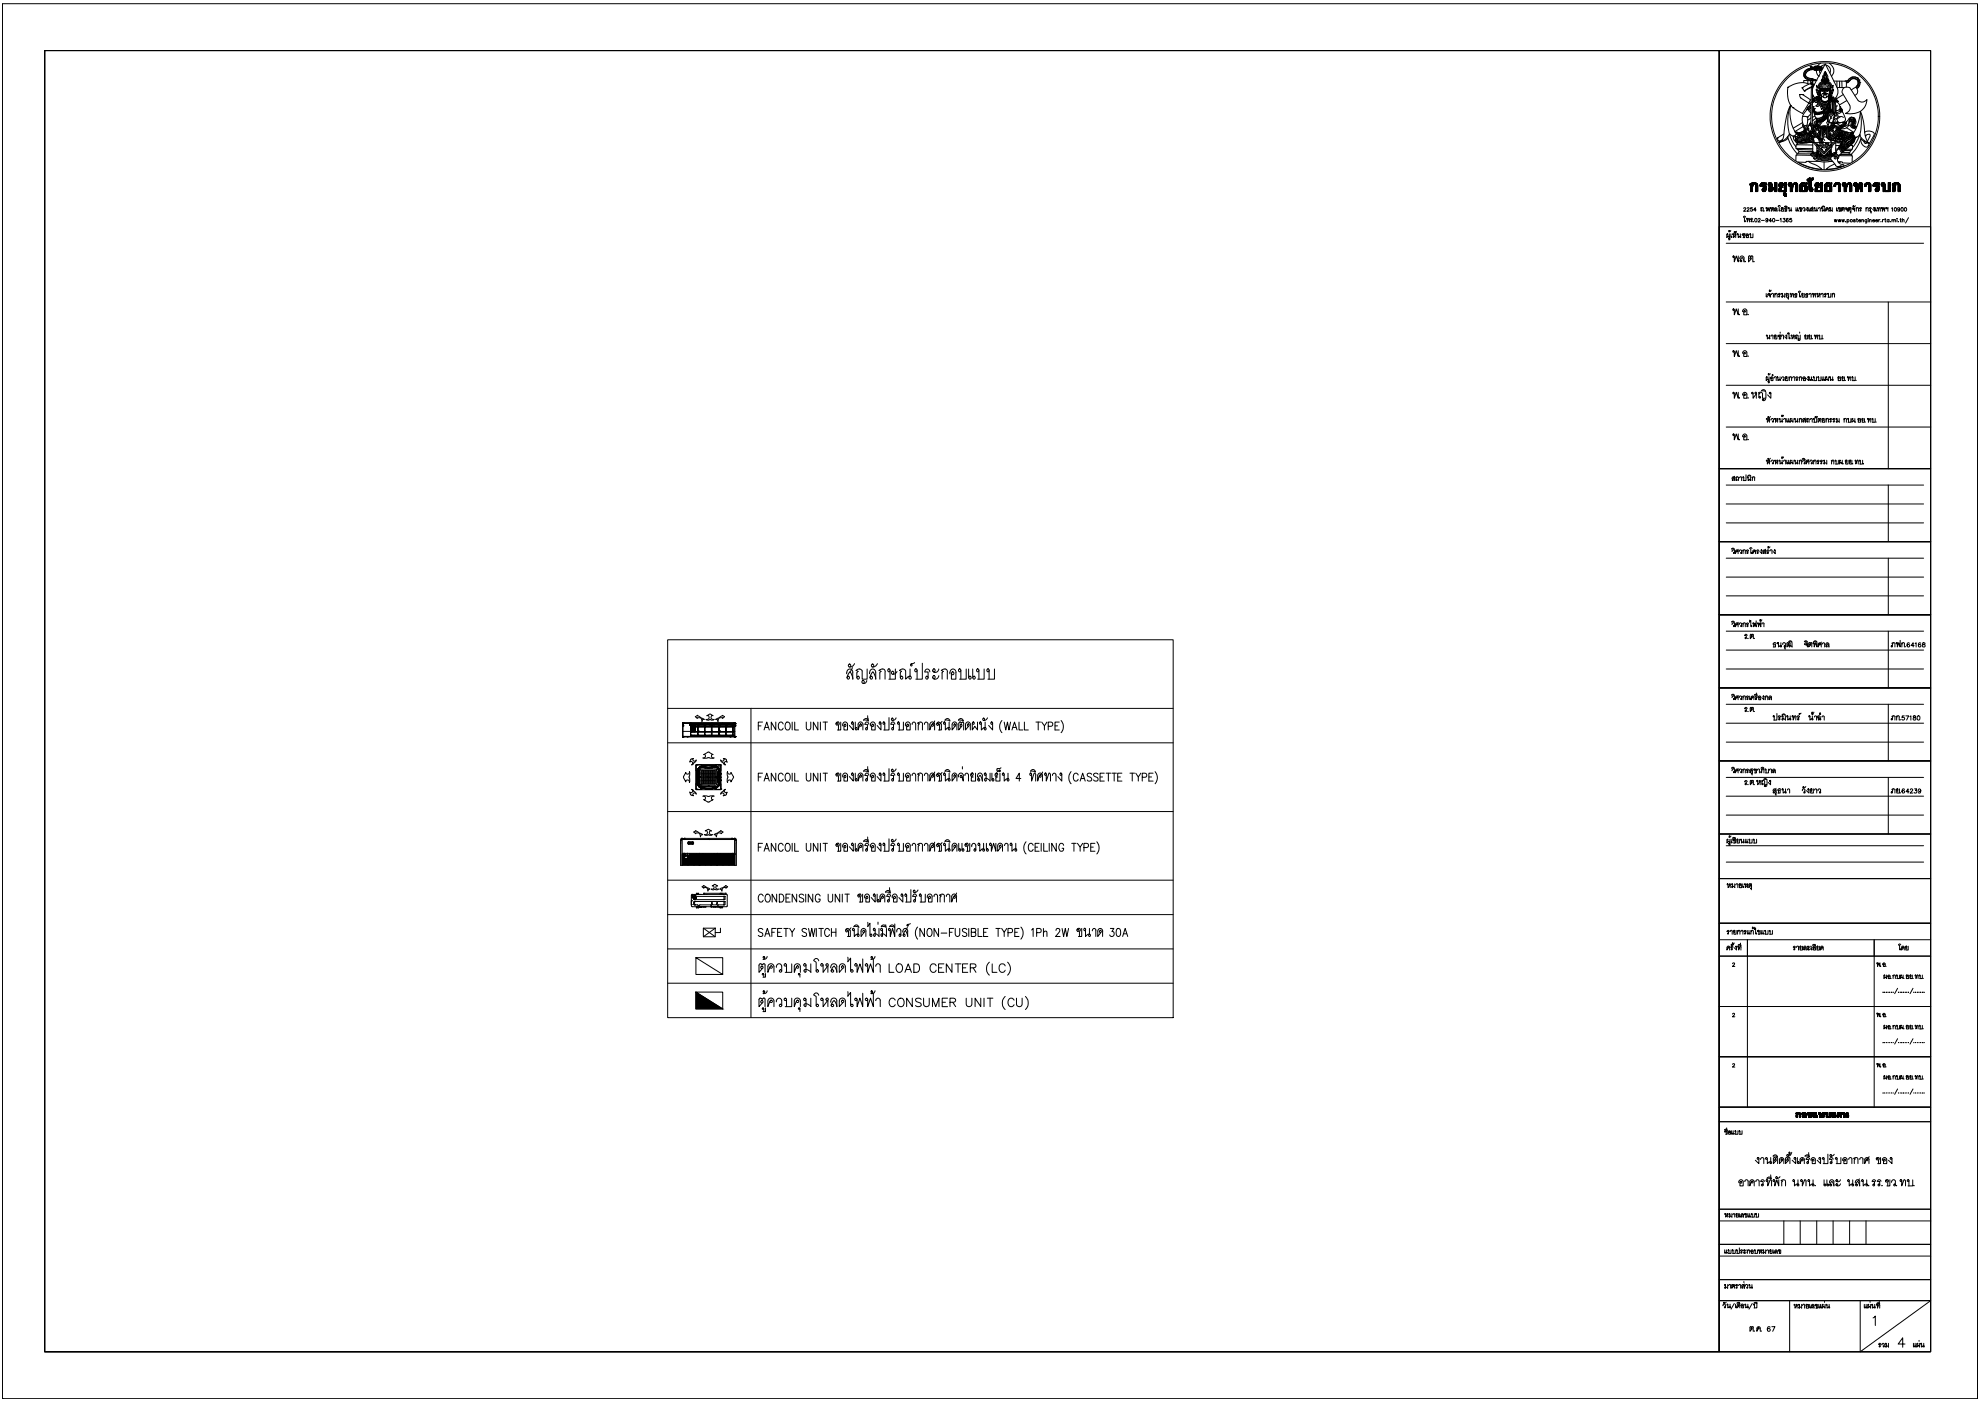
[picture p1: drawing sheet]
<svg xmlns="http://www.w3.org/2000/svg" width="594mm" height="420mm" viewBox="0 0 594 420" stroke-linecap="round" stroke-linejoin="round" font-family="sans-serif">
<!-- layer: 0 -->
<g fill="none" stroke="#000" stroke-width=".3">
<path d="M.7 1.1h592.3v418.4h-592.3zM.7 1.1v418.4M13.4 15.2h565.6v390.2h-565.6zM13.4 15.2h502.2v390.2h-502.2v-390.2v390.2h502.2v-390.2zM515.6 15.2h63.4v390.2h-63.4zM543.3 20l.1 .3-.4-.1M544.5 20l-.3-.1-.1 .2M544.5 19.9h.1M544.5 19.9h.2M544.6 20h.1M544.9 19.8l-.3 .2M545.2 19.8h-.2l-.1 .4"/>
<path d="M545.5 19.9l-.2-.1-.1 .4h.2l.3-.3 .2 .1-.2 .2 .4 .2v-.4h-.2M546 19l-.9 .8M546.1 20h.1M547.2 19.4l-1.1 .6M547.6 19.5a1.69 1.69 0 0 1 1.2 2.4M548.6 19a2.41 2.41 0 0 1 .6 3.9M536.1 26.2a8.1 8.1 0 0 0 1.4 5.9l.2 .2M536.1 26.2h.1M536.9 31.7h.1M536.9 31.7l-.3 1.2a14.3 14.3 0 0 0 0 7.3M537.7 32.3h.1M537.7 32.3l2.9 1.8"/>
<path d="M538.3 39.6h.1M538.4 39.7h.1M538.4 39.7l.9 1M538.8 39.7h.1M538.8 39.7l.6 .8-.6-.8M539.7 28.4h.1M539.7 28.4l.4 1M539.8 28.4h.9M540 29.4l2.4 1.5M540.4 26.3l.7 1M540.5 26.3h.1M540.5 39.5h.1"/>
<path d="M540.5 39.5l-.2 .5-.6-.2M540.6 37.6l.4 .3M540.6 36.8l-2.9 1.7M540.6 28.4h.1M540.6 28.4l2.4 1.5M540.7 37.2l.6 .6M540.7 38l-2.4 1.5M540.8 34.9a.91 .91 0 0 1 1.1 .2 .91 .91 0 0 1 .2 1l-.2 1.9 .3 .6M540.9 39.3h.1M540.9 39.3l-.1 .2 .6 .2M540.9 38.1h.1M540.9 38.1l.5 .8a.85 .85 0 0 0 .7 1"/>
<path d="M540.9 22.2l.5 .2M540.9 22.6h.5M541 39.2l-1.4 .6-1.3-.2M541 39h.1M541 39l.4 .4M541 21.9l.5 .2M541.1 38.5h.1M541.1 27.3h.1M541.1 38.5l-.1 .8 .5 .4M541.2 21.5h.1M541.2 21.5l.4 .4M541.3 23.2h.1"/>
<path d="M541.4 38.9h.1M541.4 21.2l.3 .4M541.5 22.9h-.5M541.7 23.1l-.4 .1M541.8 21h.1M541.8 21l.2 .4M541.9 32.8h.1M541.9 23.7h.1M541.9 37.6l-.6 .1-.4 .4M541.9 37.9l-.8 .6M541.9 32.8l-.8 1.1a3.5 3.5 0 0 0-.5 3.5l.1 .5 .3 .3M542 38.3l-.6 .6"/>
<path d="M542 35.1h.1M542 32.4h.1M542 23.3l-.5 .2M542.1 20.8h.1M542.1 20.8l.1 .4M542.1 24.2v.8M542.2 38.5v.6l.6 .4M542.2 38.7l-.3 .4a.5 .5 0 0 0-.1 .6 .5 .5 0 0 0 .5 .3M542.2 38.5h.1M542.2 38.5l-.6 .7 .3 .6M542.2 23.4l-.3 .3M542.2 39.9h.1"/>
<path d="M542.2 32.8l.9 1M542.3 40h.1M542.3 39h.1M542.3 39l.5 .5M542.4 30.9h.1M542.4 30.9l.4 .2M542.4 31.9l-.4 .5M542.4 32.3l-.3 .1 .2 .2M542.4 30.9l-1.9 3.2M542.4 31h.1M542.5 25.2a6.9 6.9 0 0 0-6.4 1M542.5 20.6h.1"/>
<path d="M542.5 20.6v.5M542.5 32.7l.6 .6M542.5 23.5l-.2 .3M542.6 37.5h.1M542.6 37.5l-.4 .7 .2 .9M542.6 37.5a1.12 1.12 0 0 1 .2 2M542.6 37.6h.1M542.6 37.6l.1-.1a.67 .67 0 0 1 .7-.4 .67 .67 0 0 1 .5 .7M542.6 39.7v.4l-.3-.1M542.7 31.8v.1a.41 .41 0 0 1 0 .5 .41 .41 0 0 1-.5 .2M542.7 39.6h.1M542.7 39.6l.6 .8 .8 .6"/>
<path d="M542.8 39.4l-.6 .5M542.8 31.1l.3 .2-.2 .3M542.8 20.5h.1M542.8 20.5l.1 .4M542.8 20.5l-.1 .5M542.9 37.6h.1M542.9 37.6h.1a.58 .58 0 0 1 1 .3M542.9 32.4h.1M542.9 32.4l.2 .3M542.9 23.6l-.2 .3M542.9 31.5v.4a.74 .74 0 0 1-.2 .8 .74 .74 0 0 1-.8 .1l.1-.5M542.9 31.4l-.5 .5"/>
<path d="M542.9 37.3h.1M542.9 40h.1M542.9 40l-.1 .3h.3M542.9 24.2v.9M543 39.6h.1M543 39.6l.2 .6M543 39.2v.4l.5 .1-.3 .5M543 35.4l-.9 .6M543 36.6l-.6 1.2M543 37.1l-.1 .2M543.1 37.8h.1M543.1 37.8l.5-.2 .4 .3"/>
<path d="M543.1 34.1l-1.1 1M543.1 20.8h.1M543.1 24h.1M543.1 29.9l-.7 1.1M543.1 30.6h.1M543.1 30.6l-.3 .5M543.1 25l-2.6 1.3M543.1 25.2h.1M543.1 25.2l.4 .4 .2-.3M543.1 20.9h.1M543.1 20.9l-1.4 .7-.2 .5v.8l.7 .5 1.2 .2 1.3 .5M543.2 25l.3 .4 .2-.4"/>
<path d="M543.2 20.5l-1 .1-1 .8-.3 1.4 .8 .9 2.1 .5M543.2 38.1h.1a.3 .3 0 0 1 .4-.1 .3 .3 0 0 1 .2 .3M543.2 20.5h.3l-.4 .4zM543.2 23.6l-.1 .4M543.2 26.3l-.2 10.9M543.2 26h.1M543.2 20.4h.1M543.3 38.4h.1M543.3 26l-2.2 1.3M543.4 24h.1M543.5 26.2l-2.4 1.1M543.5 39.4l-.1 .2"/>
<path d="M543.5 38.9l.5 .9 .6 .4 1.3 .4M543.5 39.2a2.7 2.7 0 0 0 2.3 1.5M543.5 20.1v.4l.2-.1 .1 .2-.5 .2M543.5 24.4l.1 .3a.3 .3 0 0 1-.1 .4 .3 .3 0 0 1-.4-.2 .3 .3 0 0 1 .3-.3zM543.5 38.4v1h-.4M543.5 36.2h.1M543.5 39.7h.1M543.5 39.7a2.3 2.3 0 0 0 2.3 1.2M543.5 30.7h.1M543.5 32.9l.2 .3M543.5 28.1l.6 1.1M543.5 23.7l-.1 .3"/>
<path d="M543.5 26.1v11M543.6 38.3l-.3 .1M543.6 26.7l.4-1.2 3.4-6.4 2.6 5.3a4.5 4.5 0 0 1 1.1 3.8l-.7 1.2M543.6 20.2l.2 .2M543.6 24.2v.4M543.7 31.9l.2 .4a1.22 1.22 0 0 0 .3 1.4 1.22 1.22 0 0 0 1.5 .1 4 4 0 0 0 2.8-3.3l-.1 .5a3.3 3.3 0 0 1-4.3 2.8l-.2-.9M543.8 20.2l.2 .1M543.8 25.5h.1M543.8 25.5l-.1 .5-.3 .2M543.8 25.4l-.6 .6M543.8 32h.1M543.8 32l.1 .8-.4 .8"/>
<path d="M543.8 20.5h.1M543.8 20.5h.3l-.4 .3M543.8 23.8l-.1 .3M543.8 28.8l-.2 .3 .2-.3M543.9 38.2h.1M543.9 38.2l-.4 .5M543.9 20.2l.4 .2M544 37.9h.1M544 37.9l-.2 .3M544 30.2h.1M544 30.2l.2 .2 .3-.2M544 30.2v.1a.56 .56 0 0 0 .4 .4 .56 .56 0 0 0 .6-.2"/>
<path d="M544 38.3l.4-.2 .2 .2-.6 .9-.2-.2zM544 32.7h.1M544 20.8h.1M544 20.8v.3h.3M544 20.3h.1M544.1 33.8h.1M544.1 33.8l.1 .8 .7 1.6-.4 1.3M544.1 20.1h.1M544.1 33.9h.1M544.1 33.9l.1 .2 .1-.1M544.1 39.4h.1M544.1 39.4l.7-.2 .4-.4 .3 .2-.1 .6a.43 .43 0 0 1-.4 .5 .43 .43 0 0 1-.5-.4z"/>
<path d="M544.1 39.1h.1M544.1 23.8h.1M544.1 23.8l-.2 .4M544.1 32.6h.1M544.1 32.6l.1 .7 .6 .4M544.2 30.5l-.7 .2M544.2 37.6l-.2 .3M544.2 20.5h.1M544.2 20.5h.2l-.1 .2-.3 .1M544.3 34.8l-.8 .4M544.3 20.2h.1M544.3 20.2l.2-.2 .2 .2"/>
<path d="M544.3 20.4h.1M544.3 24l-.1 .2M544.4 37.8h.1M544.4 37.8l-.3 .2 .4-.2M544.4 20.3h.5l-.4 .2zM544.4 20.8h.1M544.4 20.8h-.2l.1 .3 .4-.1M544.5 30.2h.1M544.5 30.2h.3l.2 .3M544.5 34.1h.1M544.5 34.1l.1 .2 .2-.2M544.5 20.7h.1"/>
<path d="M544.5 20.7l.1 .3 .3-.3M544.6 29.1h.7l.3-.2a.49 .49 0 0 1-.4 .6 .49 .49 0 0 1-.6-.4zM544.6 20.6h.1M544.6 31.8h.1M544.6 31.7a.44 .44 0 0 0 .7 .2 .44 .44 0 0 0-.2-.7l-.5 .6M544.6 35.5l-1.1 .7M544.6 35.4h.1M544.6 37.2h.1M544.6 37.2l.2 .4M544.6 37.4h.1M544.6 37.4v.1M544.6 24.1h.1"/>
<path d="M544.6 24.1l-.1 .1M544.6 24.2l-3.7-.1v.6M544.7 37.9h.1M544.7 37.9l.5 .6 .8 .2M544.8 36.5h.1M544.8 37h.1M544.8 37l.3 .5M544.8 38.5h.2v.2l-.5 .3zM544.8 20.2h.3l-.1 .3M544.8 36h.1M544.9 36.6h.1M544.9 37.1h.1"/>
<path d="M544.9 37.1l.1 .5M544.9 20.4v.3l-.3-.1M544.9 36.2h.1M544.9 36.1h.1M544.9 37.9h.1M544.9 37.9l1.1 .7M544.9 20.9h.1M544.9 21.1a1.51 1.51 0 0 0 .5 1.7M544.9 30.3h.1M544.9 34.1h.1M545 38.5h.1M545 20.6l.2 .1"/>
<path d="M545 30.5h.1M545 30.5l.2 .6M545.1 31.2l-.1 .2M545.1 36.5h.1M545.1 36.7l.3 .7M545.2 37.9h.1M545.2 37.9l.8 .4M545.2 27.3h.1M545.2 27.3l-.6-.5 .2 .6 .5 .4-.4-.1v.2l.6 .4M545.3 37.8h.1M545.3 37.8l.7 .4M545.3 27.5h.1"/>
<path d="M545.3 27.5l.1 .4 .2-.2M545.3 20.6h.1M545.3 20.6l.3-.4v.4M545.3 26.3h.1M545.4 30.1h.1M545.4 30.1a1.77 1.77 0 0 0 2.7 1.5M545.4 36.5h.1M545.4 22.8h.1M545.5 28h.1M545.5 28l.1 .3 .2-.3M545.5 29.9h.1M545.5 29.9a1.77 1.77 0 0 0 2.7 1.6"/>
<path d="M545.5 28.7l-.4 .1 .2 .3M545.5 31.5l.6 .3 .1 1 .4-.3v-.5M545.5 21.1h.3M545.6 37.6h.1M545.6 37.6l.4 .4M545.6 26.5a1.29 1.29 0 0 1 1.3-1.6 .43 .43 0 0 1 .4-.2 .43 .43 0 0 1 .4 .2 1.08 1.08 0 0 1 1.1 .4 1.08 1.08 0 0 1 .1 1.2 1.46 1.46 0 0 0-1.5-1.6l-.3 .2a1.28 1.28 0 0 0-1.4 1.4M545.6 29.8l-.6 .1a1.04 1.04 0 0 0-1.5 .6M545.6 20.7h-.3l-.1 .3M545.6 29.9h.1a1.59 1.59 0 0 0 .8 1.4 1.59 1.59 0 0 0 1.7-.2M545.7 21.1l.2 .8M545.7 27.4h.1M545.7 29.2a.73 .73 0 0 1-1.2 .1h-.5l-.3 .5 .1-.2-.3 .7 .2-.1a.76 .76 0 0 1 .5-.7 .76 .76 0 0 1 .8 .2l.7-.3"/>
<path d="M545.7 29.4h.1M545.7 29.6h.1M545.7 29.6l-.5 .2a.97 .97 0 0 0-1.7 .6M545.8 27.1h.1M545.8 27.1l-1-1.5 .2 1.4 .5 .4M545.8 28.4l.3 .1-.2-.3-.9 .1 .4 .3h.4l-.1 1 .4-.4v-.7M545.8 29.8a1.44 1.44 0 0 0 1 1.4 1.44 1.44 0 0 0 1.6-.5M545.8 27.2h.1M545.8 27.2l-.3-.3 .1 .8 .3 .3-.2-.6M545.8 27.4l-.3-.2 .1 .5M545.9 27.4h.1M545.9 27.4v.3"/>
<path d="M545.9 20.7l.2 .3-.3 .1zM545.9 20.7l-.2-.1-.3 .5-.5-.2M545.9 20.7l.2-.3v.4M546 39.7l-.6 .5 .5 .2M546 29.8l-1.1 .5M546 39l-.3 .1-.1 .6 .4-.4M546 29.7h.1M546 26.5h.2a.69 .69 0 0 1 1 .2l-.4-.2zM546.1 27.1l.7-.1 .3 .3M546.1 31.8h.1M546.1 31.8l1 .3h.6l.2-.3M546.1 36.5l-1.2 .1"/>
<path d="M546.1 26.9a.76 .76 0 0 1 .9 .1 .76 .76 0 0 1 .2 .9l.5-.1M546.1 27l.7-.1 .3 .2M546.2 29.5l-.2 .2M546.2 27.1l.3 .3 .6-.2M546.2 20.1l.2 .1-.1 .3M546.2 20.8l.1 .2-.3 .1M546.2 26a2.04 2.04 0 0 1 2.4 .3l.1 .5a1.87 1.87 0 0 1-1.6 2.5 2.62 2.62 0 0 1-1-3.2zM546.2 28.7v1M546.3 20.5h.1M546.3 20.5v.3M546.3 36.3l-.7 .2-.7-.1M546.3 37.9l-.3 .1-.1 2.5-.4 1"/>
<path d="M546.3 36.2h.1M546.4 20.2v.3M546.4 38.2l-.2 .4-.1 2.3-.3 .7M546.4 24.1h.1M546.4 24.5v.1M546.5 28.1l.7 .1zM546.5 23.8v-.2a.45 .45 0 0 1 .4 .5 .45 .45 0 0 1-.6 .3 .26 .26 0 0 1-.1-.5 .26 .26 0 0 1 .4 .2h-.2M546.6 38.4l.3 .1a.34 .34 0 0 1 .3-.5 .34 .34 0 0 1 .3 .5l.4 .2-.2 .2h-.2a.36 .36 0 0 1-.4 .5 .36 .36 0 0 1-.2-.6l-.4-.1zM546.6 35.8l-.3 .2v.2M546.6 36.4h.1M546.6 38.3h.1M546.7 35.4l-.9 .6-.9 .1"/>
<path d="M546.7 38.9l.1 2.1-.2 .7M546.7 23.7a.58 .58 0 0 1-.2-.8 .58 .58 0 0 1 .8-.2l.1 .1a.5 .5 0 0 1 .7 0 .5 .5 0 0 1-.1 .8v.1M546.7 24.4h.2M546.7 24.7h1.2M546.8 35.2l-1.2 .7-.8 .1M546.8 36.1h.1M546.8 39.1v.6l.4 .9 .4-1.1-.1-.4M546.8 32.1l-.2 .5 .3 .4M546.8 32.5v.3M546.8 34.9l-1.2 .7-1 .1M546.8 36h.1M546.8 34.8l-.9 .6h-1.3"/>
<path d="M546.8 34.7a2.65 2.65 0 0 1-2.2 2.9 .58 .58 0 0 1-.3-.7 .58 .58 0 0 1 .5-.4M546.8 29.2h.1M546.9 34.3l-.1 .3 .2 .2 .3-.3M546.9 38.5h.1M546.9 38.5l-.2 .1 .1 .1M546.9 30.7h.1M546.9 28.3h.8M546.9 28.6l-.1 .6M546.9 33.8l-.6 .4-1.1 .2h-.7l-.1-.3-.1 .2-.2-.2M547 34h.1M547 34a.3 .3 0 0 0 .1 .5 .3 .3 0 0 0 .3-.4M547 32.2h.1"/>
<path d="M547 32.2l.2 .5M547 33.5l-.8 .6-.3-.2-.8 .4-.2-.2M547 39.3h.1M547 39.3l.1 .6 .2-.6M547 38h-.3l-.1 .3M547 39l.1 .1 .2-.1M547 24.9h-.8l-.4 .4M547 35.3h.1M547 26.9l-.1 .9 .3 .1M547.1 34.8a2.89 2.89 0 0 1-2.5 3 .83 .83 0 0 1-.6-.9 .83 .83 0 0 1 .9-.7M547.1 38.4v-.2l.2 .2M547.1 22.4v.1"/>
<path d="M547.1 35h.1M547.1 27.1h.1M547.1 35.8l-.3 .2M547.1 23.8l.3-.2 .2 .2a.43 .43 0 0 1-.1 .8 .43 .43 0 0 1-.6-.3zM547.1 27.3h.1M547.1 23.8h.1M547.1 23.8v-.8l-.2-.1 .2 1M547.1 24.1l.1 .2M547.1 22.6h.1M547.1 22.6h.5M547.1 28.5h.4M547.2 38.8h.1"/>
<path d="M547.2 24.7a1.32 1.32 0 0 0-1.5 .2 1.32 1.32 0 0 0-.4 1.4M547.2 21.9h.1M547.2 27.9h.1M547.2 26.7h.1M547.2 33.8l.3-.1-.2-.2-.3 .2 .2 .4M547.2 38h.4l.1 .4M547.2 22l-.1-.2-.1 .4 .2 .2M547.3 21.9l.3 .3-.2 .2-.3-.1zM547.3 33.3a.28 .28 0 0 1 .2-.4 .28 .28 0 0 1 .4 .3 .28 .28 0 0 1-.2 .3M547.3 24.5h.1M547.3 34.6h.1M547.3 26.8h.1"/>
<path d="M547.3 26.8v-.5v.5M547.4 28.2h.1M547.4 24.7a1.28 1.28 0 0 1 1.5 .1 1.28 1.28 0 0 1 .4 1.5M547.4 26.7h.1M547.4 26.7l.1-.1a.6 .6 0 0 1 1 0l-.5-.1zM547.4 27.3h.1M547.4 28.1h.8zM547.5 38.6l.2 .1h-.2M547.5 24.3h.1M547.5 22l.1-.2 .1 .5-.2 .1M547.5 21.8l-.1-.4-.2 .5M547.6 32.9l.5-.8-.2 .9"/>
<path d="M547.6 23.8h.1M547.6 23.8l-.1-.6 .3-.3-.1 1M547.6 24.2l-.1 .1M547.7 24.9h.6l.6 .5M547.7 22.4h.1M547.7 22.4v.1M547.7 28.7l-.1 .6M547.7 38.9v2.3M547.8 36.7l.4-.3 .4 .3-.4 1zM547.9 37.9h.2a1.47 1.47 0 0 1 .3 1.6l.2 2.4M547.9 27.3h.1M547.9 24.4l-.2 .1"/>
<path d="M548 38.2h.1M548 38.2l.4 3.6M548.1 34.1l-1.1 1.2M548.1 33.8l.1 2.6zM548.1 34.5l-.1 .2M548.1 35.2l-1.5 1.2M548.1 35l-1.3 1.1M548.2 23.8v-.2a.46 .46 0 0 0-.4 .5 .46 .46 0 0 0 .7 .3v-.3a.23 .23 0 0 0-.3-.3 .23 .23 0 0 0-.1 .4l.2-.1M548.2 24.5l.1 .1M548.3 28.6l.1 1.1M548.4 38h.1M548.4 38.2l.8-.5 .2-.6a1.04 1.04 0 0 1-1 1.2"/>
<path d="M548.4 38.3h.1M548.4 31l-.2 .3a3.1 3.1 0 0 1-4 2.2l-.2-.8M548.4 29.6h.1M548.4 29.6l.1 .1M548.4 38.6h.1M548.4 38.6l.9-.4 .4-.8v.6l-.9 .8-.4-.1M548.4 39.1h.1M548.4 39.1l.1 .5-.1-.2M548.4 27.1l-.3 .3-.6-.2M548.4 27l-.6-.1-.3 .2M548.5 39.9h.1M548.5 39.9l.6 .6h-.6"/>
<path d="M548.5 33.1l-.2 .5M548.5 32.7l-.6 1.3-.8 1M548.5 31.3l-.4 1.7-.6 1.2M548.5 27.1l-.7-.1-.4 .3M548.5 32.3l-.4 1.1-.8 1.2M548.5 30.5h.1M548.5 30h.1M548.5 30.3v.2M548.5 26.9a.62 .62 0 0 0-.6-.2 .62 .62 0 0 0-.5 .6M548.6 39l.4-.1 .3 .5a.47 .47 0 0 1 .6 .4 .47 .47 0 0 1-.4 .5 .47 .47 0 0 1-.5-.2zM548.6 36.8h.1M548.6 36.8h.2"/>
<path d="M548.6 33.6h.1M548.6 30l.2-.2 .2 .4M548.7 27.1a1.15 1.15 0 0 0 0-1.2 1.15 1.15 0 0 0-1.2-.5l-.2-.1a1.27 1.27 0 0 0-1.5 1.4l.1 .8M548.7 27.1h.1M548.7 27.1l1-1.5-.1 .9-.6 .9M548.7 27.1l.4-.2-.3 1h-.2M548.7 27.3l.3-.2-.1 .6M548.7 27.4h.1M548.7 27.4v.3M548.7 28.5l-.3 .1 .2-.3 .9 .2-.4 .3-.4-.1 .1 1.1-.5-.6 .1-.5M548.8 29.3v.1a1.1 1.1 0 0 0 1.6 .2l.7 .7a.4 .4 0 0 1-.4 .2 .4 .4 0 0 1-.3-.3 1.3 1.3 0 0 1-1.7-.6M548.8 29.3h.1"/>
<path d="M548.8 29.4h.1M548.8 29.4a1.26 1.26 0 0 0 1.7 .6v.1M548.8 29.2h.1M548.8 29.2a1.35 1.35 0 0 0 1.6 .2l.9 1.1a.7 .7 0 0 1-.9-.6 1.25 1.25 0 0 1-1.7-.5M548.8 29.1h.1M548.8 29l1.1 .2a.74 .74 0 0 1-1.1-.1zM548.8 27.3h.1M548.8 27.3l-.1 .6M548.9 28h.1M548.9 28l-.1 .3-.3-.3M548.9 31.3v1.6M549 35.4h.1"/>
<path d="M549 35.4l-.3-.7a.59 .59 0 0 0-.7-.7l.2 .6-.1 1 .1 .9M549 30.1h.1M549 30.1l.2 .1M549.1 33.8l-.8-.2h-.2l.1 .2a.55 .55 0 0 1 .7 .3 .55 .55 0 0 1-.1 .7M549.1 27.9l.5-.2-.3 .5-.5 .1M549.1 28.8l.3 .2h-.4M549.2 36.9l-.2 .7-.6 .4M549.2 38.6l.6 .8-.5-.3zM549.2 36.9h.1M549.2 27.6l-.1 .3-.2-.2M549.3 27.3h.1M549.3 27.3l.6-.5-.3 .7-.4 .3"/>
<path d="M549.3 26.3h.1M549.3 33.5l-.5-.6 .3 1.5M549.4 33.1l-.1-2.9 .3 .3v2.8M549.4 33.8v.7M549.6 38.5h.1M549.6 38.5l.3-.3 .2 .1a.38 .38 0 0 1 .5 .2 .38 .38 0 0 1-.2 .5 .33 .33 0 0 1-.3 .5 .33 .33 0 0 1-.3-.5l-.2-.5M549.6 30.3h.1M549.6 30.3l.3 .1v.4v2.8M549.6 30.5h.1M549.6 30.5l.1 2.8M549.7 36.8l.3 .2M549.7 37.1l.7 .6a1.14 1.14 0 0 0 1.4 .8 3.5 3.5 0 0 1-3.2 3.2"/>
<path d="M549.8 34.5l.1-.6-.4-.1-.1-.2 .5 .1 .3 .3-.3 1.1a1.44 1.44 0 0 1-1 1.7 1.17 1.17 0 0 1 .2-1.6l.5-.6M549.8 33.5l-.8-.7 .5 .8M549.8 36.7l.2-.2 .5 .5-1.3-.1M549.8 33.5v.1M549.8 34v.3M549.8 36l-.1 .8h-.5M549.9 30.4l.3-.1a6.8 6.8 0 0 1-.1 4.3M549.9 37.1l1.6 1.4M549.9 37.8h.1M549.9 37.8l.5 .4zM549.9 30.5h.1M549.9 30.5l.2 .1 .2 1.3-.2 2"/>
<path d="M550 24.3l3.7 .1v1.7M550 30.2l.4 .3M550.1 35.8l.3 .5-.1 .5M550.1 34.6h.1M550.1 34.6l.3 .3-.3 .3 .3 .4M550.4 30.5a1.67 1.67 0 0 1 1.4 1.7M550.4 37h.1M550.5 33.1h.1M550.5 33.1l.2 .7a.87 .87 0 0 0 1.4-.3M550.5 33.3h.1M550.5 33.7l.7 1.7M550.6 36.9l.4-.5 .8 .4-1.4 .2"/>
<path d="M550.6 37.8h.1M550.7 35.7l.3 .2v.5M550.8 31.8h.1M550.8 31.8l-.4 1.5M550.8 36.7h.1M550.8 36.7l.4 .2M550.8 37h.1M550.9 24.4v1.7M550.9 34.2l.7 .9M551 26.3h2M551.2 38.3h.1M551.3 40v.1a.24 .24 0 0 1 .1 .3 .24 .24 0 0 1-.4 0v.1"/>
<path d="M551.4 38.6a3.1 3.1 0 0 1-2.9 2.6M551.5 38.6a3.2 3.2 0 0 1-3 2.7M551.5 39.8h.1M551.5 39.8l.5-.1 .1 .5-.4 .2zM551.6 35.1h.1M551.6 39h.1a.29 .29 0 0 1 .2 .4 .29 .29 0 0 1-.4 .2M551.7 32.7l-1.2 .6M551.7 24.4v1.9M551.7 38.9h.1M551.7 38.9l.4 .1a4.4 4.4 0 0 0 3 .7h.6l-.5 .3a1.89 1.89 0 0 1-1.7 1.3 4.1 4.1 0 0 0-1.8 2.4l-1.8 3.1-.6 .2a.88 .88 0 0 0 .4 1.5l.8 1.2 1 .5M551.7 36.8h.1M551.8 38.5l.1 .5a.33 .33 0 0 0 .2 .3 .33 .33 0 0 0 .4-.1"/>
<path d="M551.8 38.6h.1M551.8 37.7l-1.2 .1M551.8 38.5h.1M551.8 33.2l-1.1 .6M551.8 37.6h.1M552 32.4v-.4a.87 .87 0 0 0-.3 1 .87 .87 0 0 0 .9 .6v-.6l-.5-.6-.2 .4 .1 .4h.2v-.3M552.1 39.6h.1M552.1 39.6a.36 .36 0 0 1 .5-.1 .36 .36 0 0 1 .2 .4l-.5 .2zM552.4 24.4v1.9M552.5 33.6l.6 1a1.31 1.31 0 0 1 .1 1.7l-1.5 .5M552.6 36.7h.1M552.6 36.7a1.95 1.95 0 0 0 2.1-1.3 1.4 1.4 0 0 1 1.7 .5 1.4 1.4 0 0 1-.3 1.8v.2l.4-.1 .3 .1"/>
<path d="M552.7 36.8l-.2 .5-.7 .3M552.7 28.4l-1.9 1.2M552.8 39.3h.1M552.8 39.3l.2 .5 .6-.2M552.8 35.2l-.1-.1a1.68 1.68 0 0 0-1.9 .6l-1 .1M552.8 26.5a1.6 1.6 0 0 1 2.6 .9l1.7 2.5a1.72 1.72 0 0 0 2.8 0 4.6 4.6 0 0 1-5.6 4.2l-.8-.1a2.02 2.02 0 0 0 .6-3.4l-1.5-2.6a1.11 1.11 0 0 1 .2-1.5zM553 36.8l-.1 .4-.9 .7-1.1 .2M553 36.5l.4 .1M553.1 36.8l-.4 .8-1.5 .7M553.3 24.4a.33 .33 0 0 1 .5-.1 .33 .33 0 0 1-.1 .5M553.3 36.8a2.8 2.8 0 0 1-1.8 1.6h-.1M553.5 34h.1"/>
<path d="M553.5 36.6l-.1 .8-1.6 1.1M553.6 39.8a.33 .33 0 0 0-.4 .2 .33 .33 0 0 0 .1 .4v.1M553.7 39.6l-1.6 3.2M553.8 39.6h.1M553.8 39.6l-1 2.2M553.8 36.5l-.3 .9-1.4 1.2M553.8 24.3a.29 .29 0 0 1 .4 .2 .29 .29 0 0 1-.3 .3M553.8 38.3l2.1 1.4M553.8 30.2l-2.2 1.3M554 39.7l-.7 1.7M554 24.2l.4 .2-.2 .3M554.2 39.7h.1"/>
<path d="M554.2 39.7l-.6 1.6M554.2 24.1h.1M554.2 24.1l.2-.3 .2 .3-.2 .4M554.4 23.8l.2-.2a.32 .32 0 0 1 .3 .3 .32 .32 0 0 1-.3 .3M554.4 37.5l.6 .4M554.5 37a2.05 2.05 0 0 1-3.5 .2l-.2-.2M554.5 39.8l-.5 1.1-.4 .3M554.5 36.7h.1M554.6 36.3h.1M554.6 36.4h.1M554.6 36.4l.1-.1a.47 .47 0 0 1 .4-.2 .47 .47 0 0 1 .5 .2v.1M554.6 36l.2-.1a.65 .65 0 0 1 1.1 .1"/>
<path d="M554.6 35.8h.1M554.6 35.8l.2-.1a.63 .63 0 0 1 .6-.4 .63 .63 0 0 1 .5 .5M554.7 23.6a.26 .26 0 0 1 .5-.1 .26 .26 0 0 1-.3 .4M555 23.3h.4v.3l-.2 .2M555.1 27l1.4-.9a1.48 1.48 0 0 1-.3 2.5M555.3 35.1a2.8 2.8 0 0 0-.9 2.4 2.01 2.01 0 0 1-2.6 1.1M555.3 23.2h.1M555.3 23.2a.24 .24 0 0 1 .4 .1 .24 .24 0 0 1-.3 .3M555.4 36.6a.51 .51 0 0 0-.9 .1M555.6 23.1l.3-.1 .1 .3-.1 .3h-.2M555.7 35.2h.1M555.7 35.2a1 1 0 0 1-.4 1.6 .91 .91 0 0 0-.2 1.3 .91 .91 0 0 0 1.4 .1v-.3l.3 .2"/>
<path d="M555.8 39.7l-.2 .5a13.4 13.4 0 0 0 2.3-6.7l.1 .1a21.7 21.7 0 0 1 1.3 6.9l.4 1.3 .7 1.1a5 5 0 0 1-2.7-2.5l-.6 .6-.8 .2M555.8 36.2a.69 .69 0 0 0-.7-.4 .69 .69 0 0 0-.5 .5M555.9 35.4a1.82 1.82 0 0 1-.6 1.9 .7 .7 0 0 0 .3 .9 .7 .7 0 0 0 .9-.3 .5 .5 0 0 1-.7 0 .5 .5 0 0 1 .1-.7 1.21 1.21 0 0 0 0-1.8 1.84 1.84 0 0 1-.4 2l.1 .6 .6 .2 .3-.2M555.9 23.1a.24 .24 0 0 1 .4 .2 .24 .24 0 0 1-.3 .2M556 35.5h.1M556 35.5a1.9 1.9 0 0 1-.1 2.2l.3 .3M556 38.5l.5 .2M556.3 23a.29 .29 0 0 1 .3 .4 .29 .29 0 0 1-.4 .2M556.7 23.3h.1M556.7 23.3a.3 .3 0 0 1 .3 .4 .3 .3 0 0 1-.5 0h-.1M556.9 25.8h.1M556.9 25.8l.3 .5"/>
<path d="M557.1 23.4h.1M557.1 23.4a.28 .28 0 0 1 .1 .5 .28 .28 0 0 1-.5-.1M557.1 25.5h.1M557.1 25.5l.3 .4M557.2 24.5h.1M557.2 24.5v.8l-.6 .7M557.2 25.3l.4 .3M557.3 24.8h.4M557.3 25.1h.1M557.3 25.1l.4 .1M557.3 23.7a.28 .28 0 0 1 0 .4 .28 .28 0 0 1-.4-.2M557.5 24h.1"/>
<path d="M557.5 24l.2 .2-.2 .2h-.3l-.1-.2M557.7 24.3v1.2l-.3 .7-.5 .3M557.7 24.8h.1M557.9 33.5a16.2 16.2 0 0 1-.2 6.9M559.2 39.7a2.07 2.07 0 0 1 2.9 .4l-1.7 3.3a.82 .82 0 0 1-.7 .8 .82 .82 0 0 1-.9-.5l-.5-.7-.3-1.2M524.8 55.1h.9l-.9 .1h.6h-.6h.5l-.5 .2h.8h-.8h1.1l-1.1 .1h1.1l-.8 .1 .7 .1-.8 .2 .6 .1-.6 .1h.6l-.6 .1h.6h-.6h.6l-.6 .1h.6l-.6 .1h.6h-.6h.6l-.6 .1h.6l-.6 .1h.6l-.6 .1h.6h-.6h.6l-.6 .1h.6h-.6h.6l-.6 .1h.6l-.6 .1h.6h-.6h.6l-.6 .1h.6l-.6 .1h.6h-.6h.6l-.6 .1h.6l-.6 .1h.6l-.6 .1M524.8 55.1a1.77 1.77 0 0 1 2.2 0l.1 2.4h-.6v-2.1l-.6-.3-.6 .2 .6 .1-.3 .6v1.5h-.6v-1.4l.2-.5-.4-.1zM525 55.1h.3l.1-.2 .1 .2 .1-.3 .1 .3v-.3v.3l.1-.3v.3l.1-.3v.3v-.3v.3l.1-.3v.3l.1-.3 .1 .4 .1-.4v.4l.1-.4v.3v-.3v.3v-.3v.3l.1-.2v.2l.1-.2v.2h.2M526 55.1h.9l-.7 .1 .9 .1-.6 .1 .6 .1-.6 .1h.6h-.6h.6l-.6 .1h.6l-.6 .1h.6l-.6 .1h.6h-.6h.6l-.6 .1h.6h-.6h.6l-.6 .1h.6l-.6 .1h.6h-.6h.6l-.6 .1h.6l-.6 .1h.6h-.6h.6l-.6 .1h.6l-.6 .1h.6l-.6 .1h.6h-.6h.6l-.6 .1h.6h-.6h.6l-.6 .1h.6l-.6 .1h.6h-.6h.6l-.6 .1h.6l-.6 .1h.6h-.6h.6l-.6 .1h.6l-.6 .1h.6l-.6 .1M527.7 55.8l.2-.5v.5l.1-.6v.6v-.7v.7l.1-.8v.8v-.8l.1 .8 .1-.9v.9v-.9v.9l.1-.4v.4v-.4v.4l.1-.4 .1 .4 .1-.4v.4l.1-.3v.3v-.3v.3l.1-.3v.3v-.3l.2 .3v-.3v.4M528.1 55l.6-.2h1l.1 .4-.3 .2-.7-.3-.5 .3 1.3 .3 .1 1.1a.65 .65 0 0 1-.8 .7 .52 .52 0 0 1-.5-.7 .52 .52 0 0 1 .7-.4v-.5l-1.4-.1zM528.9 56.7h-.4h.3l-.4 .2h.4l-.4 .1h.4h-.4l.5 .1-.4 .1"/>
<path d="M528.9 56.3l-.3 .1h.5l-.5 .1h.5l-.5 .1h.5l-.6 .1h.6M529.2 55.5l.2 .1-.3 .1h.5l-.5 .1h.5l-.5 .1h.6h-.6h.6l-.6 .1h.6h-.6h.6l-.6 .1h.6l-.6 .1h.6h-.6h.6l-.6 .1h.6l-.6 .1h.6h-.6h.6l-.6 .1h.6l-.6 .1h.6l-.6 .1h.6h-.6h.6l-.6 .1h.6h-.6h.6l-.7 .3h.5l-1 .1h1h-.9h.9l-.9 .1h.8l-.5 .2M529.7 55.2v-.4l-.2 .6-.1-.4v.4v-.4l-.2 .3v-.4l-.1 .3v-.3l-.1 .3v-.4l-.1 .3v-.3l-.1 .3v-.3v.3v-.3l-.1 .3v-.3l-.3 .4v-.4v.5v-.5l-.1 .6M530.4 54.9a.7 .7 0 0 1 1.1 .5v.7l.7 .6v-1.9h.6v2.7h-.6l-.7-1.1-.1 1-.7 .1a.74 .74 0 0 1-.4-.8 .74 .74 0 0 1 .5-.6v-.2a.55 .55 0 0 1-.5-.4 .55 .55 0 0 1 .1-.6zM530.5 55.2l.3-.1 .1 .3-.2 .2zM530.7 56.2h.1l-.3 .1h.3l-.3 .1h.3h-.4h.4l-.4 .1h.3l-.3 .1 .2 .1-.3 .1h.3h-.3h.3l-.2 .2h.3l-.3 .1h1.1l-1.1 .1h1.1h-1.1h1l-.9 .1h.9l-.7 .2M530.7 54.8h.4h-.6l.6 .1h-.7l.8 .1h-.8h.9h-1l1.1 .1h-1.1l.3 .1h-.3l.2 .1-.2 .1 .4 .2h-.4h1.2h-1.2l1.2 .2h-1.1l1.1 .1h-1M530.7 56.5l.1-.1v.7l-.2-.1zM530.8 55.1l.6 .1h-.5l.5 .1-.5 .1h.6l-.7 .2M530.8 55.9h.7h-.7h.7l-.7 .1h.7h-.7h.7l-.7 .1h.7l-.7 .1h.7h-.7h.7l-.7 .1h.7l-.7 .1h.7h-.7h.7l-.7 .1h.7l-.7 .1h.7l-.7 .1h.7h-.7h.7l-.7 .1h.7h-.7h.7l-.7 .1 .7 .1-.7 .1M531.5 56.4v-.3l.3 .6v-.5l.3 .8v-.5l.1 1v-.8M532.2 54.8h.6h-.6h.6l-.6 .1h.6l-.6 .1h.6h-.6h.6l-.6 .1h.6l-.6 .1h.6h-.6h.6l-.6 .1h.6l-.6 .1h.6h-.6h.6l-.6 .1h.6l-.6 .1h.6h-.6h.6l-.6 .1h.6l-.6 .1h.6l-.6 .1h.6h-.6h.6l-.6 .1h.6h-.6h.6l-.6 .1h.6l-.6 .1h.6h-.6h.6l-.6 .1h.6l-.6 .1h.6h-.6h.6l-.6 .1h.6l-.6 .1h.6l-.6 .1h.6h-.6h.6l-.6 .1h.6h-.6h.6l-.6 .1h.6l-.6 .1h.6h-.6h.6l-.6 .2h.6l-.6 .1h.6l-.6 .1h.6l-.6 .1"/>
<path d="M533.1 41.3h.1M533.1 41.3a.71 .71 0 0 0 .3 .9 .71 .71 0 0 0 .9-.2l.3-.2M533.8 54.9a.59 .59 0 0 1 1 .2 .59 .59 0 0 1-.7 .8l-.2-.6v.6l.8 .1v.2l-.6 .4v.6h1v-2.4h.6v2.7h-2.2v-.9l.3-.5-.3-.2-.1-.5zM533.9 55.3l-.5 .1h.4h-.4h.4l-.4 .1h.4l-.4 .1h.4h-.4h.4l-.4 .1h.4l-.3 .2h.4h-.4h.4l-.3 .1 1.1 .1-.9 .1h.9h-1h.8l-.9 .2h.6l-.7 .2h.6l-.6 .1h.6h-.6h.6l-.6 .1h.6h-.6h.6l-.6 .1h.6l-.6 .1h.6l-.6 .1h.6l-.6 .1h.6M534.2 55.2h.3v.3h-.3zM534.3 55.2h-.8h.7l-.7 .1h.7l-.3 .1h.3l-.3 .2h.4h-.4M534.3 54.8h-.4h.6l-.7 .1h.7l-.8 .1h.9h-1h1.1l-1.1 .1h1.1l-1.1 .1h1.2l-.3 .1h.3l-.3 .2h.3l-.4 .1h.4h-.9h.8l-.8 .1h.8l-.6 .1h.5l-.5 .1h.5h-.3M535 57.8l.5 .1 .2 1h-.5v-.3h-.2l-.2-.3zM535 40.2l-1.9 1.1M535.1 58.1l.2 .2h-.2zM535.1 54.8h.6h-.6h.6l-.6 .1h.6l-.6 .1h.6h-.6h.6l-.6 .1h.6l-.6 .1h.6h-.6h.6l-.6 .1h.6l-.6 .1h.6h-.6h.6l-.6 .1h.6l-.6 .1h.6h-.6h.6l-.6 .1h.6l-.6 .1h.6l-.6 .1h.6h-.6h.6l-.6 .1h.6h-.6h.6l-.6 .1h.6l-.6 .1h.6h-.6h.6l-.6 .1h.6l-.6 .1h.6h-.6h.6l-.6 .1h.6l-.6 .1h.6l-.6 .1h.6h-.6h.6l-.6 .1h.6h-.6h.6l-.6 .1h.6l-.6 .1h.6h-.6l.6 .1-.6 .1h.6h-.6h.6l-.6 .1h.6l-.6 .1h.6l-.6 .1v-.3v.3v-.3l-.1 .3v-.3v.3v-.3l-.1 .3v-.3l-.1 .3v-.3v.3v-.3l-.1 .3v-.3v.3v-.3l-.1 .3v-.3l-.1 .3v-.3v.3v-.3l-.1 .3v-.3v.3v-.3l-.1 .3v-.3l-.1 .3v-.3v.3v-.3l-.1 .3v-.3v.3v-.3l-.1 .3v-.3l-.1 .3v-.3v.3v-.3l-.1 .3v-.3v.3v-.3l-.1 .3v-.3l-.1 .3v-.3v.3v-.3l-.1 .3M535.2 57.8h.2h-.4l.5 .1h-.5l.5 .1h-.6l.6 .1h-.7h.3l-.3 .2h.3h-.3l.9 .2h-.8l.8 .1h-.7h.7h-.5l.5 .1-.5 .2h.5"/>
<path d="M535.5 58.1l-.2 .2h.4h-.5h.5M536.1 41.1h.1M536.1 41.1a12.1 12.1 0 0 0 2.8 5M536.2 41.5l-1.2 .8-1.4 .3M536.5 54.9h.7l.3 .9 .4-.8 .4-.2 .5 .1 .3 .5v2.1h-.6v-2.2l-.2-.2a1.05 1.05 0 0 0-.7 1.2l-.1 1.2h-.6v-1.6l-.4-.1-.2-.4zM536.6 55.2l.2-.1 .1 .4-.2 .1zM536.6 40.3h.1M536.6 40.3l.9 2.1 1.1 1.6M536.7 55.1l-.4 .1h.3l-.3 .2 .3 .2h-.3M536.9 54.8h-.3h.5l-.6 .1h.7l-.8 .1h.8h-.9h1l-1 .1h1.1l-.5 .2h.5l-.5 .1h.5h-.5h.6l-.6 .1h.6l-.7 .1h.7h-1.2h1.2l-1.1 .1h1.1l-1 .1h1l-.9 .1h1.1h-.8l.8 .1-.8 .1h.7l-.7 .1h.7h-.7h.7l-.7 .1h.7l-.7 .1h.6h-.6h.6l-.6 .1h.6l-.6 .1h.6l-.6 .1h.6h-.6h.6l-.6 .1h.6h-.6h.6l-.6 .1h.6l-.6 .1h.6h-.6h.6l-.6 .1h.6l-.6 .1h.6l-.6 .2h.6l-.6 .1M537.7 40.8h.1M537.7 40.8l.2 .4"/>
<path d="M538.5 42.4l.4 .6M538.5 55.4h.6l-.6 .1h.6l-.6 .1h.6h-.6h.6l-.6 .1h.6l-.6 .1h.6l-.6 .1h.6h-.6h.6l-.6 .1h.6h-.6h.6l-.6 .1h.6l-.6 .1h.6h-.6h.6l-.6 .1h.6l-.6 .1h.6h-.6h.6l-.6 .1h.6l-.6 .1h.6l-.6 .1h.6h-.6h.6l-.6 .1h.6h-.6h.6l-.6 .1h.6l-.6 .1h.6h-.6h.6l-.6 .2h.6l-.6 .1h.6l-.6 .1h.6l-.6 .1M538.5 54.8l.4 .2h-.4h.4l-.4 .1h.5l-.5 .2h.6l-.6 .1h.6M538.5 54.8v.5v-.5v.4l-.1-.4v.3l-.1-.3v.3l-.2-.2-.1 .4-.1-.3v.4l-.1-.3v.5l-.1-.3-.2 .6M538.7 40.2a11 11 0 0 1-1.7-8.6 23 23 0 0 0-2 8.6 2.43 2.43 0 0 1-1.5 2.4 5 5 0 0 0 3.2-2.4l1.3 .7M538.7 41h.1M538.7 41l1.8-.8h1.4l4.1 1.5a.45 .45 0 0 0 .8-.3l.6-.4 1.4 1.1 .3 .4M538.8 40.1a1.35 1.35 0 0 0-.9 1.4 1.35 1.35 0 0 0 1 1.3l1.7 .2 3.3-.3M538.9 44.5v.3l4.7 .2M538.9 43.4h.1M539.1 44.9l.5 .5 3.9 .1M539.2 42.9l-.3 .5"/>
<path d="M539.6 45.4v.1M539.7 55.8l.2-.5v.5v-.6v.6l.1-.6v.6l.1-.8v.8l.1-.8v.8l.1-.9v.9l.1-.4v.4l.1-.3v.3v-.3v.3v-.3v.3l.1-.3 .2 .3v-.3v.3l.2-.2v.3l.1-.3v.3l.1-.3 .1 .3v-.3v.3l.1-.3v.3l.1-.3v.3v-.3v.3l.1-.3 .2 .3M539.8 40.4h.1M539.8 55.9h.7l-.7 .1h.7h-.7h.7l-.7 .1h.7l-.7 .1h.7h-.7h.7l-.7 .1h.7l-.7 .1h.7h-.7h.7l-.7 .1h.7l-.7 .1h.7l-.7 .1h.7h-.7h.7l-.7 .1h.7h-.7h.7l-.7 .1h.7l-.7 .1h.7h-.7h.7l-.7 .1h.7l-.7 .1h.7h-.7l.7 .2-.7 .1h2.1v-1.6l-1.5-.5a.87 .87 0 0 1 1.4 0l.1-.6-.3 .2a1.2 1.2 0 0 0-1.9 .8l1.6 .1v1.3h-.8v-1.3h-.7v1.6M539.9 40.3l-.5-.4 .4 .5M540.2 40.2l-.5-.5 .6 .5M540.3 40.2h.1M540.5 57.2v.3v-.3v.3v-.3v.3l.1-.3v.3l.1-.3v.3l.1-.3v.3v-.3v.3v-.3v.3l.1-.3 .2 .3 .1-.3v.3v-.3v.3l.1-.3M540.7 40.2h.1M541.2 40.1v-.1a.23 .23 0 0 0-.3-.3 .23 .23 0 0 0-.2 .3v.2M541.3 55.9h.6h-.6h.6l-.6 .1h.6h-.6h.6l-.6 .1h.6l-.6 .1h.6h-.6h.6l-.6 .1h.6l-.6 .1h.6h-.6h.6l-.6 .1h.6l-.6 .1h.6l-.6 .1h.6h-.6h.6l-.6 .1h.6h-.6h.6l-.6 .1h.6l-.6 .1h.6h-.6h.6l-.6 .1h.6l-.6 .1h.6h-.6l.6 .2-.6 .1M541.3 41.1l-.8-.2-1.7 .4 1 .1 .7-.2 .8 .3"/>
<path d="M541.3 41.8l-.5-.3h-2.1l-.3-.8a1.38 1.38 0 0 0 .7 1.3 1.38 1.38 0 0 0 1.4-.1l.9 .1M541.4 42.6h.1M541.4 42.6l-1.2 .1-1.4-.2a3.2 3.2 0 0 0 2.6 .2M541.4 40.4h-1.1l-.9 .6 1.2-.4 .7 .2M541.4 40.1v-.2l.5 .2M541.5 42.3h.1M541.5 42.3l-1.3-.1a1.78 1.78 0 0 1-1.9-.4l.1 .1a1.64 1.64 0 0 0 1.8 .5h1.3M541.6 40.2l-.3 .8 .2 1.2-.2 .7M541.6 42.8h.1M541.8 42.8h.1M541.8 41.8v1M541.8 41.8h.1"/>
<path d="M541.9 55.2v-.4l-.1 .6v-.5l-.1 .5v-.4l-.1 .3v-.3l-.2 .2-.1-.3-.1 .3v-.3l-.2 .2v-.3l-.1 .3v-.3l-.1 .3v-.3v.3v-.3v.3v-.3l-.1 .3v-.3l-.1 .3v-.3l-.2 .6v-.6l-.1 .6M541.9 53.8l.8-.4 .8 .1 .3-.2v.6h-1.2l.5 .1v2.3a.57 .57 0 0 1 .6 .6 .57 .57 0 0 1-.6 .6 .57 .57 0 0 1-.6-.6v-2.6l-.6-.1zM541.9 40.2l-.3 1.1v1.5M542.1 42.8h.1M542.1 40.2l-.4 .9 .1 .7M542.1 40.2h.1M542.1 40.2l.3 .1M542.3 42.7h.1M542.3 48.4l1.3 .7a5.6 5.6 0 0 1 2.8 1.7h-.2a17.7 17.7 0 0 1-7-2.2l2.4 .1v-.3h4.1M542.3 48.4h.1M542.4 40.3a2.9 2.9 0 0 0-.3 2.3v.2M542.4 41.5l.8 .2"/>
<path d="M542.4 41.4h.8M542.4 41.7l.5 .1-.5 .1M542.5 42.7h.1M542.5 53.9l.6 .1h-.6l.6 .1h-.6l.6 .1h-.6h.6h-.6l.6 .1h-.6l.6 .1h-.6h.6h-.6l.6 .1h-.6l.6 .1h-.6h.6h-.6l.6 .1h-.6l.6 .1h-.6h.6h-.6l.6 .1h-.6l.6 .1h-.6h.6h-.6l.6 .1h-.6l.6 .1h-.6h.6h-.6l.6 .1h-.6l.6 .1h-.6h.6h-.6l.6 .1h-.6l.6 .1h-.6h.6h-.6l.6 .1h-.6l.6 .1h-.6l.6 .1h-.6h.6h-.6l.6 .1h-.6h.6h-.6l.6 .1h-.6l.6 .1h-.6h.6h-.6l.6 .1h-.6l.6 .1h-.6h.6h-.6l.6 .1h-.6l.6 .1h-.6l.6 .1h-.6h.5h-.5l.5 .1-.5 .1 .6 .2h-.4l.8 .1h-.8h.8h-.8l.8 .1h-.7l.6 .1h-.4l.2 .1M542.5 40.4a3.1 3.1 0 0 0-.2 2.3M542.5 41l.4 .2-.5-.1M542.6 42.3h.1M542.6 42.3l.8 .2M542.6 42.5l.4 .1h-.5M542.6 42.2h.1M542.7 40.6h.1M542.7 40.6h.5"/>
<path d="M542.8 40.4a2.37 2.37 0 0 0-.3 2.3M543 56.8h.3l-.1 .3zM543 46.2l-4.1-.1-.1 .4M543.1 56.3l.4 .2-.4 .1 .6 .2h-.4h.4h-.4l.3 .2h-.4l.4 .1h-.4M543.2 46.6l-4.6-.1v1.7M543.2 46.1h.1M543.2 46.1a1.05 1.05 0 0 0 1.5 .5l.1 .2M543.2 42.7h.1M543.2 41.9l-.6 .3M543.3 41.1h.1M543.3 46.1l.7 .4 .5-.1 .3 .3M543.4 40l1.4 .9"/>
<path d="M543.4 45.9h.1M543.4 45.9l1.4 .5M543.5 40.9l-.9-.2 .7 .4M543.5 45.7l.6 .3 .4-.1 .3 .3M543.5 45.6h.1M543.5 45.6l-4-.1-.3 .6M543.6 45.5l1.2 .4M543.6 43.5l-5-.1v1.1l5 .1M543.6 40.8a1.81 1.81 0 0 0-.2 1.8l-.2 .1M543.8 53.3l-.3 .6v-.5v.5v-.4l-.1 .4-.1-.4v.4l-.1-.4v.4v-.4v.3l-.2-.4v.4l-.3-.4v.4v-.4l-.1 .5-.1-.5v.9v-.8v.7l-.1-.6v.6v-.6v.6l-.1-.6v.6l-.1-.5v.5v-.5v.5l-.1-.4v.4l-.2-.4M543.9 40.9l-.4 .5 .1 1.3M544 42.7h.1"/>
<path d="M544.1 41l-.4 .5 .1 1.2 3.2 3.5 2.1-2.1M544.3 41.1l-.5 .6 .2 1M544.3 42.7l1.3 1.6M544.4 55.1a.62 .62 0 0 1 1-.2 .62 .62 0 0 1-.3 1l-.3-.2-.1-.4 .1 .6 .7 .1v.2l-.6 .4v.6h1.1v-2.4h.5v2.7h-2.1v-.9l.2-.5-.2-.2zM544.5 47.4a5.7 5.7 0 0 0 4.6 .5M544.7 55.3l-.4 .1h.3h-.3h.3l-.3 .1h.3l-.3 .1h.3h-.3h.3l-.3 .1h.3l-.2 .2h.3h-.3h.4l-.4 .1 1.1 .1-.9 .1h.9h-1h.8l-.9 .2h.6l-.6 .2h.5l-.5 .1h.5h-.5h.5l-.5 .1h.5h-.5h.5l-.5 .1h.5l-.5 .1h.5l-.5 .1h.5l-.5 .1h.5M544.7 47.3a5.2 5.2 0 0 0 4.3 .3M544.8 47h.1M544.8 47.1a4.8 4.8 0 0 0 4.2 .2M544.8 46.5a4 4 0 0 0 4.7 0h.4M544.8 46.8h.1M544.8 46.8a4.1 4.1 0 0 0 4.3 .1"/>
<path d="M544.8 46.5h.1M544.9 42.8l-.1 4.2M544.9 44.4l2.1 2.4 2.1-2.2M544.9 43.2l.4 .2v.3l.5-.1M545 40.9h.1M545 40.9l.6 .5M545 41h-.8M545 55.2h.3v.3h-.3zM545 41.4h.1M545 41.4l.6 .7M545.1 55.2h-.7h.6l-.6 .1h.6l-.3 .1 .3 .1-.3 .1h.4h-.3M545.1 54.8h-.4h.6l-.7 .1h.8l-.9 .1h1h-1h1l-1.1 .1h1.1l-1.1 .1h1.2l-.3 .1h.3l-.3 .2h.3l-.4 .1h.4h-.8h.7l-.7 .1h.7l-.6 .1h.6l-.6 .1h.6h-.4"/>
<path d="M545.3 45.9v.5l.3-.5h-.6M545.4 41l.3 .2M545.4 41.5l.3 .3M545.5 41.5h.1M545.5 46.6h.1M545.5 46.6l.8 .1M545.6 43.7h.1M545.6 43.7l-.1 .1a.55 .55 0 0 0 .1 .6 .55 .55 0 0 0 .6 .1M545.7 46.6l.3 .1M545.7 42.8a1.35 1.35 0 0 0 1.3 1.6 1.35 1.35 0 0 0 1.4-1.6M545.8 41.6h.1M545.8 41.7l-.3 .5 .1 .6"/>
<path d="M545.9 42.7h.1M546 54.8h.5h-.5h.5l-.5 .1h.5l-.5 .1h.5h-.5h.5l-.5 .1h.5l-.5 .1h.5h-.5h.5l-.5 .1h.5l-.5 .1h.5h-.5h.5l-.5 .1h.5l-.5 .1h.5h-.5h.5l-.5 .1h.5l-.5 .1h.5l-.5 .1h.5h-.5h.5l-.5 .1h.5h-.5h.5l-.5 .1h.5l-.5 .1h.5h-.5h.5l-.5 .1h.5l-.5 .1h.5h-.5h.5l-.5 .1h.5l-.5 .1h.5l-.5 .1h.5h-.5h.5l-.5 .1h.5h-.5h.5l-.5 .1h.5l-.5 .1h.5h-.5l.5 .1-.5 .1h.5h-.5h.5l-.5 .1h.5l-.5 .1h.5l-.5 .1v-.3l-.1 .3v-.3v.3v-.3l-.1 .3v-.3l-.1 .3v-.3v.3v-.3l-.1 .3v-.3l-.1 .3v-.3v.3v-.3v.3v-.3l-.1 .3v-.3l-.1 .3v-.3l-.1 .3v-.3v.3v-.3l-.1 .3v-.3v.3v-.3l-.1 .3v-.3l-.1 .3v-.3v.3v-.3l-.1 .3v-.3v.3v-.3l-.1 .3v-.3l-.1 .3v-.3v.3v-.3l-.1 .3v-.3v.3v-.3l-.1 .3v-.3v.3M546 42.8h.1M546 42.8a1.04 1.04 0 0 0 1.1 1.3 1.04 1.04 0 0 0 1-1.3M546 46.9h-.4l-.7-.5h.2l-.2-.5 .2-.8 .2 .3a.46 .46 0 0 1 .6 .3 .46 .46 0 0 1-.4 .6l.1 .1a.4 .4 0 0 1 .5-.2 .4 .4 0 0 1 .3 .4l.6 .4-.9-.1M546.2 41.7l-.2 .5 .2 .6M546.3 42.8h.1M546.3 42.8a.73 .73 0 0 0 .7 .9 .73 .73 0 0 0 .7-.9M546.4 41.8l-.1 .6 .2 .4M546.4 44.3h.1M546.4 44.3l-.2 .1 .1 .5 .3-.1 .4 .8M546.5 41.8l-.1 .7 .3 .3"/>
<path d="M546.6 42.8h.1M546.6 42.8a.46 .46 0 0 0 .4 .7 .46 .46 0 0 0 .4-.7M546.7 42.8h.1M547 48.6v2.3M547.1 55.8l.2-.5v.5l.1-.6v.6v-.6v.6l.1-.8v.8l.1-.8 .1 .8v-.9v.9l.1-.4v.4v-.3v.3l.1-.3v.3v-.3v.3l.1-.3 .2 .3v-.3v.3l.3-.2v.3v-.3v.3l.1-.3 .1 .3 .1-.3v.3v-.3v.3l.1-.3v.3v-.3v.3l.1-.3 .2 .3M547.2 42.1l-.2-.3a.26 .26 0 0 0-.4-.1 .26 .26 0 0 0 0 .4l.4 .7M547.2 55.9h.6l-.6 .1h.6h-.6h.6l-.6 .1h.6l-.6 .1h.6h-.6h.6l-.6 .1h.6l-.6 .1h.6h-.6h.6l-.6 .1h.6l-.6 .1h.6l-.6 .1h.6h-.6h.6l-.6 .1h.6h-.6h.6l-.6 .1h.6l-.6 .1h.6h-.6h.6l-.6 .1 .6 .1-.6 .1h.6l-.6 .1h.6l-.6 .1h2.1l-.1-1.8-1.4-.3a.87 .87 0 0 1 1.4 0l.1-.6-.3 .2a1.2 1.2 0 0 0-1.9 .8l1.6 .1v1.3h-.9v-1.3h-.6v1.6M547.7 44.3h.1M547.7 44.3l.1 .6-.2-.1-.5 .8M547.8 57.2v.3l.1-.3v.3v-.3v.3l.1-.3v.3l.1-.3v.3l.1-.3v.3v-.3v.3v-.3v.3l.1-.3v.3l.1-.3v.3l.2-.3v.3v-.3v.3l.1-.3M548.1 41.5l-.2-2.2a1.26 1.26 0 0 0-.2-1.6l-1.4 .2 .3 2.9-.3 .7-.5 .6 .1 .6M548.3 43.6h.1"/>
<path d="M548.3 46.6l-.4 .1M548.4 44.4l-1.4 1.3-1.3-1.2M548.5 40.8l1.5-.5 1.2-1.7a2.9 2.9 0 0 1-2.7 2.3M548.5 46.6h.1M548.5 46.6l-.8 .1M548.5 48.4h1.1M548.5 40.9h.1M548.5 43.7h.1M548.5 43.7v.1a.55 .55 0 0 1-.1 .6 .55 .55 0 0 1-.5 .1M548.5 41.2h.1M548.6 41.7h.1M548.7 55.9h.6h-.6h.6l-.6 .1h.6h-.6h.6l-.6 .1h.6l-.6 .1h.6h-.6h.6l-.6 .1h.6l-.6 .1h.6h-.6h.6l-.6 .1h.6l-.6 .1h.6l-.6 .1h.6h-.6h.6l-.6 .1h.6h-.6h.6l-.6 .1h.6l-.6 .1h.6h-.6h.6l-.6 .1h.6l-.6 .1h.6h-.6l.6 .2-.6 .1"/>
<path d="M548.7 45.9v.5l-.3-.5h.6M548.8 42.1l.4-.2 .5 .2M549 42.3h.1M549 42.3l.7-.2 .9 .5M549.1 45.9v.5l-.3 .3-.9 .2M549.1 43.2l-.3 .2v.3l-.5-.1M549.1 45.9l-.2-.8-.1 .3a.52 .52 0 0 0-.6 .8l.2 .2a.4 .4 0 0 0-.5-.2 .4 .4 0 0 0-.2 .4l-.7 .4 .9-.1M549.2 42.8h.1M549.2 42.8v4.2M549.2 46.5h.1M549.2 43.6l-.7 .7M549.2 44.1h.1"/>
<path d="M549.2 44.1l1.1-1.2 .2 .1v2.6M549.3 41.5l.1 .1a.3 .3 0 0 1-.3 .3 .3 .3 0 0 1-.3-.2M549.3 55.2v-.4l-.1 .6v-.5l-.1 .5v-.4l-.1 .3v-.3l-.2 .2v-.3l-.2 .3v-.3l-.2 .2v-.3l-.1 .3v-.3l-.1 .3v-.3v.3v-.3v.3v-.3l-.1 .3v-.3l-.1 .3v-.3l-.2 .5v-.5v.6v-.6l-.1 .6M549.6 42h.1M549.6 42h.4M549.8 42.1h.1M549.8 42.9l-.6 .7M549.9 46.8l.8 .2 .3 .6M549.9 46.6l-.7 .2M550 46.5l1 .1 .4 .4M550 46.3h-.6l-.2 .2M550.1 46.8h.1"/>
<path d="M550.1 46.8h.5l.4 .4M550.1 42.3h.6M550.1 41.2h.1a.32 .32 0 0 1-.1 .5 .32 .32 0 0 1-.5-.2l.1-.1M550.2 55.1l.5-.3h.6l.5 .2 .1 2.5h-.6v-2.1l-.5-.2-.3 .7h-.6zM550.2 46.2h.6l.6 .5h4.1l-.1 1.9M550.2 42.1h-.4M550.2 49.2l-1.6 .8-1 .8 4.1-.6M550.3 46l-1.1 .3M550.3 41.1h.1M550.4 46h.1M550.4 46v.2M550.4 42.5l.4-.1 .5 .4"/>
<path d="M550.4 45.9h.1M550.4 45.9l.1 .3M550.4 41.4h.1M550.4 41.4h.6l.1 .6h-.6zM550.4 45.8l-.4-.1-.8 .5M550.5 44.7h.5M550.5 42.2h-.5M550.5 45.1h.4M550.6 45.7h.1M550.6 45.7l.1 .5M550.7 42.2l.5 .1-.1 .3M550.7 47a.38 .38 0 0 0-.5-.1 .38 .38 0 0 0-.1 .6 .38 .38 0 0 0 .6 .1l-.3-.3"/>
<path d="M550.8 40.7l.1 .4h-.6M551 47.6a1.94 1.94 0 0 0 2 1.9l-.2 .3-.8-.1-.9 .3M551 47.6h.1M551 40.7h.3a.31 .31 0 0 1 .4 .1 .31 .31 0 0 1 0 .4h-.4zM551.1 50h.1M551.1 42.6h.1M551.2 44.7h.1M551.2 44.7a1.15 1.15 0 0 1 1 1l.1 .1M551.2 48.5l1.3 .1 .1 .3 2.2 .1M551.3 44.4a1.25 1.25 0 0 1 1.1 1.2l2.3 .1 .3-.5M551.3 41.4h.1M551.3 41.4h.6l.1 .6h-.6z"/>
<path d="M551.3 54.8l.3 .2h-.3h.5l-.5 .2h.5l-.5 .1h.6l-.6 .1h.6h-.6h.6l-.6 .1h.6l-.6 .1h.6h-.6h.6l-.6 .1h.6l-.6 .1h.6l-.6 .1h.6h-.6h.6l-.6 .1h.6h-.6h.6l-.6 .1h.6l-.6 .1h.6h-.6h.6l-.6 .1h.6l-.6 .1h.6h-.6h.6l-.6 .1h.6l-.6 .1h.6l-.6 .1h.6h-.6h.6l-.6 .1h.6h-.6h.6l-.6 .1h.6l-.6 .1h.6h-.6l.6 .1-.6 .1h.6h-.6h.6l-.6 .1h.6l-.6 .1h.6l-.6 .1M551.3 55.4v-.6v.5v-.5l-.1 .5v-.5v.4v-.4l-.1 .4v-.4l-.1 .4v-.4v.4v-.4l-.1 .4v-.4v.4l-.2-.4v.4v-.4l-.1 .4v-.4v.4v-.4l-.1 .4v-.3l-.1 .3v-.2l-.3 .2h.7l-.7 .1h.5l-.6 .3h.5h-.5h.5l-.5 .1h.5l-.5 .2h.5h-.6M551.3 48.7h.1M551.4 49.9h.1M551.4 49.9l.4 .2M551.4 44.3h.1M551.4 44.3a1.74 1.74 0 0 1 1.2 1.3M551.5 44.1h.1M551.5 44.1a1.78 1.78 0 0 1 1.2 1.3M551.6 43.8h.1M551.6 43.8l.5-.5-.3 .8M551.7 49.9l.2 .2 .2-.1"/>
<path d="M551.7 50.2h.1M551.7 43.6l-1.2 .1M551.8 46.3h3.2l.3 .4M551.8 40.5l.6-.1 .2 .5h-.3l-.3 .2zM551.9 49.8h.5M552 43.2l.7 .5 .8 1.1h2v-1.2l-.6 .1M552 44.2l.7-.5-.4 .7M552.1 43l.7 .4 .9 1.3M552.1 48.5l-.8 .2M552.1 42.6v-.3l-.6-.1 .1 .6M552.2 42.9h.1M552.2 42.9l-7.2-.1a1.2 1.2 0 0 0-1.4 .2l-.1 2.8a.61 .61 0 0 0-.5 .7 .61 .61 0 0 0 .6 .5h.6a.33 .33 0 0 1 .5-.1 .33 .33 0 0 1 0 .5 .33 .33 0 0 1-.4 0h-.5a4.8 4.8 0 0 0 5.1 1l.5-.2"/>
<path d="M552.2 42.9l.7 .4 .9 1.2M552.3 42.6a1.87 1.87 0 0 1 1.3 1.4l.4 .3M552.3 43.4h.1M552.3 43.4l-.2 .6 .4-.5M552.4 45.9h1.9l.5 .4M552.4 42.4h.1M552.4 42.4a2.08 2.08 0 0 1 1.3 1.5l.4 .3M552.4 44.6h.1M552.4 44.6l.7-.3-.5 .8M552.5 42.2h.1M552.5 42.2a2.03 2.03 0 0 1 1.5 1.7l.3 .2M552.5 40.3h.1"/>
<path d="M552.5 40.3l.4-.2a.3 .3 0 0 1 .2 .4 .3 .3 0 0 1-.4 .2zM552.6 54.9a.71 .71 0 0 1 .9 .1 .71 .71 0 0 1 .2 .8v-.2a.88 .88 0 0 1 1.3-.7l.3 .5v2.1h-.6v-2.2l-.2-.2a1.17 1.17 0 0 0-.7 1.2l-.1 1.2h-.6v-1.6l-.6-.3zM552.7 45.3h.1M552.7 41.6v-.4a.35 .35 0 0 0-.4 0 .35 .35 0 0 0-.1 .4v.2h.4M552.8 55.2l.2-.1 .2 .3-.3 .2zM552.9 55.1l-.4 .1h.3l-.3 .1h.3l-.3 .3h.4h-.4M552.9 44h.1M552.9 44l-.3 .3 .4-.2M552.9 42.2h.1M552.9 42.2a2.72 2.72 0 0 1 1.9-1.1l.1-.4a1.23 1.23 0 0 1-1.2 1.1l-.6 .5M552.9 41.2h.1M553.1 41h-.3l.1 .2"/>
<path d="M553.2 54.8h-.4h.5l-.7 .1h.8l-.8 .1h.9h-1h1l-1 .1h1.1l-.4 .2h.4l-.4 .1h.4h-.4h.5l-.6 .1h.6l-.7 .1h.7h-1.2h1.2l-1.1 .1h1.1l-1.1 .1h1.1l-.9 .1h1.1h-.8l.8 .1-.8 .1h.7l-.7 .1h.7h-.7h.7l-.7 .1h.7l-.7 .1h.6h-.6h.6l-.6 .1h.6l-.6 .1h.6l-.6 .1h.6h-.6h.6l-.6 .1h.6h-.6h.6l-.6 .1h.6l-.6 .1h.6h-.6h.6l-.6 .1h.6l-.6 .1h.6l-.6 .2h.6l-.6 .1M553.2 45.1h.1M553.2 44.6h.1M553.2 44.6l-.3 .4 .5-.3M553.3 45l-.6 .3M553.3 40.5h.1M553.4 42.6h.1M553.4 42.6l.4-.6 1.2-.5 .2-.5-.1-.7a1.25 1.25 0 0 1-1 1.8l-.6 .8M553.7 43.2l.1-.3 .7-.5a1.32 1.32 0 0 0 .7-2.1 1.54 1.54 0 0 1-.9 2.5l-.6 .6M553.9 43.7h.1M553.9 43.7l.1-.3a2.28 2.28 0 0 0 1.7-2.7l-.5-.4a1.36 1.36 0 0 1 .8 1.2 1.36 1.36 0 0 1-.8 1.3l-1.2 1M554.1 43.9h.1"/>
<path d="M554.1 43.9l.7-.5a2.32 2.32 0 0 0 1.3-2.6 2.67 2.67 0 0 1-1.5 2.9l-.4 .3M554.3 41l.9-1.2-.4 .2-.8 1.1M554.3 45.7v.2M554.7 55.4h.6l-.6 .1h.6l-.6 .1h.6h-.6h.6l-.6 .1h.6l-.6 .1h.6l-.6 .1h.6h-.6h.6l-.6 .1h.6h-.6h.6l-.6 .1h.6l-.6 .1h.6h-.6h.6l-.6 .1h.6l-.6 .1h.6h-.6h.6l-.6 .1h.6l-.6 .1h.6l-.6 .1h.6h-.6h.6l-.6 .1h.6h-.6h.6l-.6 .1h.6l-.6 .1h.6h-.6h.6l-.6 .2h.6l-.6 .1h.6l-.6 .1h.6l-.6 .1M554.7 54.8l.4 .2h-.4h.4l-.4 .1h.5l-.5 .2h.5l-.5 .1h.6M554.7 54.8v.5l-.1-.5v.4v-.4v.3l-.1-.3v.3l-.2-.2-.1 .3v-.2v.3l-.1-.3v.4l-.1-.3v.5l-.1-.3-.2 .6M554.8 46.3h.1M555.1 46.4h.1M555.2 43.4l.1 .2M555.2 40.1a1.89 1.89 0 0 1 1 1.8 1.89 1.89 0 0 1-1.1 1.6l-3.6 3.1-.2 .7-.3 .2M555.3 43.6h.1M555.3 44.8l-.2 .3h-1.9"/>
<path d="M556.1 54.9a.7 .7 0 0 1 1 .5v.8l.4-.7a.57 .57 0 0 1 .7-.7 .57 .57 0 0 1 .2 1l.1 1.7h-.6v-1.6l-.7 1.6h-.7v-1.6l-.5-.3zM556.2 55.2l.3-.1 .1 .3-.3 .2zM556.3 54.8h.4h-.5l.6 .1h-.7l.8 .1h-.9h.9h-.9l.9 .1h-.9l.3 .1h-.4l.3 .1-.3 .1 .4 .1h-.3l.3 .1h-.3l.1 .2 .2-.2v.3v-.3v.3l.1-.3v.3l.1-.3v.3v-.3v.3l.1-.3v.3v-.3v.3l.1-.3v.3l.1-.3v.3v-.3v.3l.1-.3v.3v-.3v.3l.1-.3v.3l.1-.3v.3v-.3M556.5 55.1l.6 .1h-.5l.5 .1-.5 .1h.5l-.6 .2M556.5 55.9h.6h-.6h.6l-.6 .1h.6h-.6h.6l-.6 .1h.6l-.6 .1h.6h-.6h.6l-.6 .1h.6l-.6 .1h.6h-.6h.6l-.6 .1h.6l-.6 .1h.6l-.6 .1h.6h-.6h.6l-.6 .1h.6h-.6h.6l-.6 .1h.6l-.6 .1h.6h-.6h.6l-.6 .1h.6l-.6 .1h.6h-.6l.6 .2-.6 .1M556.5 41.2h.1M556.5 41.2l-.2 .5M557.5 55.6l-.4 .7 .4-.6-.4 .7 .4-.5-.4 .7 .4-.6-.4 .7 .4-.5-.4 .6 .4-.4-.4 .6 .4-.4-.3 .7M557.6 56.4l-.1-.9-.2 1.6-.1-1.1v1.2v-1.1v1.4l-.1-1.3v1.3M557.7 40.5h.1M557.7 40.5l-1 2.2-1.1 1.5M557.8 55.2l.2-.1 .2 .3-.3 .1z"/>
<path d="M557.9 54.8h.3h-.5l.6 .1h-.7l.8 .1h-.8h.8h-.8l.9 .1h-.9l.3 .1h-.4h.3l-.3 .2h.4h-.4l.4 .1h-.4l1 .1h-1h.9l-.9 .2 .9 .1h-.9h.9h-.9l.2 .1h-.2h.1h-.1l.1 .4M557.9 56h.6h-.6h.6l-.6 .1h.6l-.6 .1h.6h-.6h.6l-.6 .1h.6l-.6 .1h.6h-.6h.6l-.6 .1h.6l-.6 .1h.6l-.6 .1h.6h-.6h.6l-.6 .1h.6h-.6h.6l-.6 .1h.6l-.6 .1h.6h-.6h.6l-.6 .1h.6l-.6 .1 .6 .1-.6 .1h.6l-.6 .1M558 55.1l.6 .1h-.4l.4 .1h-.4l.4 .1h-.4l.3 .1h-.5M558 41.7l1.4 .9 1 .3M558.2 41.3a11.4 11.4 0 0 1-3.1 5.1M558.9 42.3l.1 .3a.46 .46 0 0 0 .3 .4 .46 .46 0 0 0 .5-.2M559.3 55.1l.6-.3h.6l.4 .2 .1 2.5h-.5v-2.1l-.6-.2-.3 .7h-.5zM559.4 40.7h.1M559.4 40.7a.87 .87 0 0 1 1.4-.1l-.8 1.8M559.8 42.8h.1M560.4 42.9h.1M560.5 54.8l.3 .2h-.3h.4l-.4 .2h.5l-.5 .1h.5l-.5 .1h.5h-.5h.5l-.5 .1h.5l-.5 .1h.5h-.5h.5l-.5 .1h.5l-.5 .1h.5l-.5 .1h.5h-.5h.5l-.5 .1h.5h-.5h.5l-.5 .1h.5l-.5 .1h.5h-.5h.5l-.5 .1h.5l-.5 .1h.5h-.5h.5l-.5 .1h.5l-.5 .1h.5l-.5 .1h.5h-.5h.5l-.5 .1h.5h-.5h.5l-.5 .1h.5l-.5 .1h.5h-.5l.5 .1-.5 .1h.5h-.5h.5l-.5 .1h.5l-.5 .1h.5l-.5 .1"/>
<path d="M560.5 55.4v-.6l-.1 .5v-.5v.5v-.5l-.1 .4v-.4v.4v-.4l-.1 .4v-.4l-.1 .4v-.4v.4v-.4l-.1 .4-.1-.4-.1 .4v-.4v.4v-.4l-.1 .4v-.4l-.1 .4v-.3v.3v-.2l-.3 .2h.6l-.7 .1h.6l-.6 .3h.4h-.4h.4l-.4 .1h.4l-.4 .2h.4h-.5M561.6 55.8l.2-.5v.5l.1-.6v.6v-.7v.7l.1-.8v.8v-.8l.1 .8 .1-.9v.9v-.9v.9l.1-.4v.4v-.4v.4l.3-.4v.4v-.4v.4v-.3v.3l.1-.3v.3l.1-.3v.3v-.3l.2 .3v-.3v.4M562 55l.6-.2h1l.1 .4-.3 .2-.8-.3-.4 .3 1.3 .3 .1 1.1a.65 .65 0 0 1-.8 .7 .52 .52 0 0 1-.4-.7 .52 .52 0 0 1 .6-.4v-.5l-1.4-.1zM562.8 56.7h-.4h.3l-.4 .1h.3l-.3 .2 .5 .1-.4 .1M562.8 56.3l-.2 .1h.4l-.4 .1h.4l-.5 .1h.5l-.6 .1h.6M563.1 55.5l.2 .1-.3 .1h.5l-.5 .1h.5l-.5 .1h.6h-.6h.6l-.6 .1h.6h-.6h.6l-.6 .1h.6l-.6 .1h.6h-.6h.6l-.6 .1h.6l-.6 .1h.6h-.6h.6l-.6 .1h.6l-.6 .1h.6l-.6 .1h.6h-.6h.6l-.6 .1h.6h-.6h.6l-.7 .3h.5l-1 .1h1h-.9h.9l-.8 .1h.7l-.7 .1h.7l-.5 .1M563.6 55.2v-.4l-.2 .6-.1-.4v.4v-.4l-.2 .3v-.4l-.1 .3v-.3l-.1 .3v-.4l-.1 .3v-.3l-.1 .3v-.3l-.1 .3v-.3v.3v-.3l-.3 .4v-.4v.5v-.5l-.1 .6M564.2 55l.2-.1v.2l.1-.3v.3v-.3v.3l.1-.3v.3v-.3v.3l.1-.3v.3l.1-.3v.3v-.3v.3l.1-.3v.3l.1-.3v.3v-.2l.2 .1-.5 .1M564.3 54.9a.66 .66 0 0 1 .7 0 .66 .66 0 0 1 .3 .6v1.7h1v-2.4h.6v2.7h-2.1v-1.6l-.6-.3zM564.5 55.2l.2-.1 .1 .3-.2 .2zM564.6 55.1h-.4l.3 .1h-.3l.3 .2h-.3h.3h-.3l.3 .1h-.3l.4 .1h-.4l.1 .2 .1-.2v.3l.1-.3v.3v-.3v.3l.1-.3v.3l.2-.3v.3M564.8 55.6h.5h-.5h.5l-.5 .1h.5l-.5 .1h.5l-.5 .1h.5h-.5h.5l-.5 .1h.5h-.5h.5l-.5 .1h.5l-.5 .1h.5h-.5h.5l-.5 .1h.5l-.5 .1h.5h-.5h.5l-.5 .1h.5l-.5 .1h.5l-.5 .1h.5h-.5h.5l-.5 .1h.5h-.5h.5l-.5 .1h.5l-.5 .1h.5h-.5h.5l-.5 .2h.5l-.5 .1h.5l-.5 .1h.5l-.5 .1"/>
<path d="M565.2 55.1l-.4 .1h.5h-.5h.5l-.5 .2h.5h-.5h.5l-.5 .1h.5l-.6 .1h.6M566.3 57.2v.3l-.1-.3v.3v-.3v.3l-.1-.3v.3l-.1-.3v.3v-.3v.3l-.1-.3v.3v-.3v.3l-.1-.3v.3l-.1-.3v.3v-.3v.3l-.1-.3-.2 .3-.1-.3v.3M566.3 54.8h.6h-.6h.6l-.6 .1h.6l-.6 .1h.6h-.6h.6l-.6 .1h.6l-.6 .1h.6h-.6h.6l-.6 .1h.6l-.6 .1h.6h-.6h.6l-.6 .1h.6l-.6 .1h.6h-.6h.6l-.6 .1h.6l-.6 .1h.6l-.6 .1h.6h-.6h.6l-.6 .1h.6h-.6h.6l-.6 .1h.6l-.6 .1h.6h-.6h.6l-.6 .1h.6l-.6 .1h.6h-.6h.6l-.6 .1h.6l-.6 .1h.6l-.6 .1h.6h-.6h.6l-.6 .1h.6h-.6h.6l-.6 .1h.6l-.6 .1h.6h-.6h.6l-.6 .2h.6l-.6 .1h.6l-.6 .1h.6l-.6 .1M567.5 55.1h.9l-.9 .1h.6h-.6h.5l-.5 .2h.8h-.8h1.1l-1.1 .1h1.1l-.8 .1 .7 .1-.7 .1h.6l-.7 .1 .6 .1-.6 .1h.6l-.6 .1h.6h-.6h.6l-.6 .1h.6l-.6 .1h.6h-.6h.6l-.6 .1h.6l-.6 .1h.6l-.6 .1h.6h-.6h.6l-.6 .1h.6h-.6h.6l-.6 .1h.6l-.6 .1h.6h-.6h.6l-.6 .1h.6l-.6 .1h.6h-.6h.6l-.6 .1h.6l-.6 .1h.6l-.6 .1M567.5 55.1a1.69 1.69 0 0 1 2.1 0l.2 .5v1.9h-.6v-2.1l-.6-.3-.6 .2 .6 .1-.3 .6v1.5h-.6v-1.4l.2-.5-.4-.1zM567.7 55.1h.3l.1-.2 .1 .2 .1-.3 .1 .3v-.3v.3l.1-.3v.3l.1-.3v.3v-.3v.3l.1-.3v.3v-.3l.2 .4 .1-.4v.4v-.4v.3l.1-.3v.3l.1-.3v.3v-.2v.2l.1-.2v.2h.2M568.7 55.1h.9l-.7 .1h.7h-.6h.7l-.5 .1h.6l-.6 .1 .6 .1-.6 .1h.6h-.6h.6l-.6 .1h.6l-.6 .1h.6l-.6 .1h.6h-.6h.6l-.6 .1h.6h-.6h.6l-.6 .1h.6l-.6 .1h.6h-.6h.6l-.6 .1h.6l-.6 .1h.6h-.6h.6l-.6 .1h.6l-.6 .1h.6l-.6 .1h.6h-.6h.6l-.6 .1h.6h-.6h.6l-.6 .1h.6l-.6 .1h.6h-.6h.6l-.6 .2h.6l-.6 .1h.6l-.6 .1h.6l-.6 .1M515.6 68h63.4v72.6h-63.4zM517.7 73h59.2M518.5 71.5v.4M518.7 69.2l-.2 .3M518.7 70.1v1.2l-.4-.6-.5 .6v-1"/>
<path d="M518.8 71.4v.5h-.4M519 69.1l-.2 .3-.3 .1M519.1 70.1v1M519.9 70.3v1l.7-1.1h-.3l.3 .3-.1 .8M520.3 69.4l-.2 .4 .5 .1M520.8 69.4l-.5 .1M521.3 76.8v1.7l-.6-1.7-.6 1.7v-1.5M521.3 70.3v1l.3-.3M521.7 77.4v.2M521.8 77.4a.61 .61 0 0 1 .6-.6 .61 .61 0 0 1 .6 .5v1.2M521.8 78.2v.1M521.9 78.2l.5-1 .6 1.3"/>
<path d="M521.9 70.1v.8M521.9 70.9h-.3M522.9 62.5a.3 .3 0 0 1 .3-.2 .3 .3 0 0 1 .3 .3l-.6 .7h.7M523 70.2l.2 .2v.9h-.5M523 70.2l-.4-.1-.1 .3M523.3 70l-.4 .5v.8M523.4 78.4v.1M523.5 65.1l-.3-.3-.4 .3 .3 .2v1.1M523.7 70.6v.7h.6l-.1-1.1h-.4l-.3 .5M523.9 62.5l.2-.2 .4 .2-.6 .8h.7M524.4 65.5l.3 .2v.9M524.5 65.5l-.5 1.1v-1"/>
<path d="M525 65.8h.3v.6M525 70.3v1M525.4 76.7l-.4 .3-.2-.3-.4 .2v1.6l.6-.7M525.4 76.8l.2 .2v1.5M525.5 62.3h-.5l-.1 .4a.38 .38 0 0 1 .6 0 .38 .38 0 0 1-.1 .6 .38 .38 0 0 1-.5-.2M525.6 65.8l-.3-.3-.3 .3M525.7 70.1v1.2h-.9M525.8 66.4v.1M526 78.4v.1M526.7 63h-.8l.5-.7v1M527.2 65.8l.3-.3 .4 .2-.7 .9h.7M528.2 66.1h.9"/>
<path d="M528.3 62.5l-.2 .7M528.4 62.2l-.4 .2 .3 .1M528.4 62.2l.4 .2v.9M529 63.2v.1M530.2 65.8a.32 .32 0 0 1-.5 .3 .32 .32 0 0 1-.1-.5 .32 .32 0 0 1 .5 0l-.1 .9-.4-.1M530.6 62.3v1l-.4-1-.3 1v-.9M531.2 62.4v.9l.6-1-.2 .2M531.3 66.2h-.8l.5-.7v1.1M531.6 62.5l.2 .1v.7M532.2 63.1v.1M532.5 66.1h1M532.6 62.6l.3 .7-.2-1h-.4l-.2 .5"/>
<path d="M532.6 62.5l-.4 .6M533.9 65.7l.2-.2v1.1M533.9 61.9l-.3-.3-.3 .3 .3 .2v1.1M534.4 62.3l-.3 .2 .4 .3M534.7 65.5h.6l-.3 .4a.35 .35 0 0 1 .3 .5 .35 .35 0 0 1-.6 0M534.9 62.3v1h-.7l.2-.5M535.3 61.9l.3-.1 .3 .3zM535.4 62.6v.7M536 62.5l-.4-.3-.3 .2-.1 .2h.6v.7h-.6M536.3 65.6l-.1-.1a.49 .49 0 0 0-.5 .5 .49 .49 0 0 0 .5 .5 .33 .33 0 0 0 0-.5 .33 .33 0 0 0-.5 .2M536.6 62.4v.9l.3-.2M537.2 62.3v.7"/>
<path d="M537.2 63l-.3 .1M537.3 65.5h-.5l-.1 .5a.36 .36 0 0 1 .6-.1 .36 .36 0 0 1-.1 .6 .36 .36 0 0 1-.5-.1M538.6 62.3v.9M539.1 62.3v.9M539.9 62.2l-.3 .3M539.9 62.2l.2 .3M540 62.5l-.1 .8M540.3 62.3v1h-.5M540.6 62.6v.1M541.3 62.5l-.4-.3-.3 .3M541.3 62.6v.6M542.1 62.4v.9l-.5-.6"/>
<path d="M542.4 62.3v.9M543 63.1v.1M543.3 62.5l-.3 .6M543.3 62.6l.4 .7-.2-1h-.4l-.2 .5M543.6 62.1l-.3 .4M544.3 62.4v.9l.3-.2M544.9 62.3v.7M544.9 63l-.3 .1M545.3 62.6l.2-.3 .3 .1 .1 .9M546.4 62l.4-.2 .4 .3M546.4 62l.8 .1M546.5 62.4v.9l.3-.2"/>
<path d="M547.1 62.3v.7M547.1 63l-.3 .1M547.5 62.6v.7l.3-.6M547.6 62.6l.2-.3 .4 .1 .1 .9M548.9 62.4v.8M548.9 62.9l-.3 .2 .3 .1M549.5 62.3v1l-.6-.3M550.1 65.8l.2 .8 .2-.8 .2 .8 .2-.8M550.7 62.3v.9M551.2 65.8l.2 .8 .2-.8 .2 .8 .2-.8M551.3 62.5l.2-.2h.2l-.1 1M552 62.3v1h-.5"/>
<path d="M552.3 65.8l.2 .8 .2-.8 .2 .8 .2-.8M552.9 62.2l.1 1.1M552.9 62.2l-.6 .1v1l.3-.4M553.5 66.4v.1M553.8 62.7l.2 .6-.2-1h-.3l-.2 .5M553.9 66a.33 .33 0 0 1 .5 0 .33 .33 0 0 1 0 .4 .33 .33 0 0 1-.5 0M553.9 65.8v1.1M554.8 62.3h-.4l-.1 1 .4-.4M554.9 62.3h.2v1M555 63.6v.3M556.2 62.6v.7l-.2-.6M556.2 62.6l-.4-.3-.4 .5"/>
<path d="M556.4 66l-.2-.2-.4 .2 .5 .3v.2l-.5-.1M556.4 61.7l-.6 .3M556.7 62.7v.6M556.7 65.8h.4M556.8 62.5l-.2-.1 .6-.1 .1 .2M556.8 65.5v.9l.3 .2M556.9 62.5l-.2 .2M557.3 62.6v.7M557.4 66.1h.6l-.1-.1a.33 .33 0 0 0-.4 0 .33 .33 0 0 0 0 .5 .33 .33 0 0 0 .5-.1M557.6 62.6h.4v.6M558.3 62.6l-.3-.4-.4 .4M558.3 66.1l.5-.2 .1 .7"/>
<path d="M558.3 65.8v.8M559.6 62.7v.6M559.8 62.5l-.3-.1 .6-.1 .2 .2M559.8 62.5l-.2 .2M559.8 65.8v1l-.4 .1M559.8 66a.33 .33 0 0 0-.4 0 .33 .33 0 0 0 0 .4 .33 .33 0 0 0 .4 0M560.3 62.6v.7M560.2 65.5h.1M560.3 65.8v.8M560.6 62.6h.3v.6M560.6 66.1l.5-.2 .1 .7M560.6 65.8v.8"/>
<path d="M561.1 63.6v.3M561.2 62.6l-.3-.4-.3 .4M561.6 66.1h.6a.34 .34 0 0 0-.6-.1 .34 .34 0 0 0 0 .5 .34 .34 0 0 0 .6-.1M562.2 62.4v.9l-.6-.6M562.5 66.1h.6a.34 .34 0 0 0-.5-.1 .34 .34 0 0 0 0 .5 .34 .34 0 0 0 .5-.1M562.5 62.3v.9M563.4 65.8v.8M563.7 62.2l.2 .3M563.7 62.3l-.5 1v-.9M563.8 65.8l-.4 .3M563.9 62.5v.8M564.1 66.4v.1"/>
<path d="M564.5 65.8v.8M564.9 65.8l-.4 .3M565.2 62.3v1l-.4-1-.3 1v-.9M565.2 65.8h.4M565.3 65.5v.9l.3 .2M565.5 62.4l.2 .2M566.2 62.3v1M566.2 62.3l-.5 .3M566.5 66a.33 .33 0 0 0-.5 0 .33 .33 0 0 0 0 .4 .33 .33 0 0 0 .5 0M566.5 65.8v.8M566.9 66.4l.1 .1M567.3 62.5l.2-.2v1"/>
<path d="M567.4 66.1l.4-.2 .1 .7M567.4 65.8v.8M567.9 66.1l.5-.2 .1 .7M568.9 65.5h.1M568.9 65.8v.8M569.3 66.4l.1 .1M569.7 62.6a.32 .32 0 0 1-.4 .3 .32 .32 0 0 1-.1-.5 .32 .32 0 0 1 .5 0l-.1 .9-.5-.1M569.8 65.8h.3M569.9 65.5v.9l.3 .2M570.5 66.1l.5-.2v.7M570.5 65.5v1.1M572.3 65.3l-.9 1.6"/>
<path d="M517.7 90.6h61.3M521.3 92.6v1.8l-.6-1.8-.6 1.8v-1.5M521.6 94.2l.1 .1M522.6 93.2v.3M523.9 93.2a.61 .61 0 0 0-.7-.6 .61 .61 0 0 0-.6 .6M523.9 93.2v1.2h-1v-1M524.2 94.2l.1 .1M529.7 88v1M530.1 88.4v.1M530.9 88.4v.7l-.2-.6M530.9 88.4l-.4-.4-.4 .4M531.1 87l-.1 .4h-.4l.2-.3"/>
<path d="M531.2 88.3l.2-.3 .4 .1v1M532.2 88.4v.7M532.6 88l.3 .2 .1 .9M532.6 88l-.4 .2 .2 .1-.1 .1M533.9 99.6v.3M533.9 88.3l-.3-.3-.3 .3h.4v.7M534.3 88.9l.3 .1M534.6 88.7l.6 .4M534.6 88.2v.8M534.6 88.8l-.3 .1M535.2 88v1.1M535.8 88l-.2 .4 .4 .1"/>
<path d="M535.9 88.5l-.2 .2M536.3 89.4v.4M536.4 88v1.1h-.7v-.4M537.1 88.2v.9l.5-1.1 .2 .3v.8M538.4 88.4v.7M538.9 88.2l-.3-.2-.4 .2-.1 .2h.7v.7h-.6M539.7 99.6v.3M540 87.6l-.3-.3-.4 .3 .4 .2v1.2M540.5 88.5h.2M540.6 88l-.3 .2 .2 .3M540.6 88.5l-.1 .2M541.1 88v1.1h-.7v-.4"/>
<path d="M541.6 88.4v.7M542.2 88.2l-.3-.2-.4 .2-.1 .2h.6l.1 .7h-.6M543.1 88.3v.8M543.2 88.3l-.4-.3-.3 .3M543.8 88.2v.9l.4-1.1 .3 .3M544.5 88.3v.8M545.5 88.1l.3 .3v.7M545.5 88.1l.2-.1 .1 .2-.7 .9v-.9M546.7 88.3v.8M546.8 88.3l-.4-.3-.3 .3M547.7 88.3l-.3-.3-.3 .3h.4v.7M548.3 88.2v.9"/>
<path d="M549 88v1.1h-.8M549.5 88.4v.7M550.1 88.3v.8M550.2 88.3l-.5-.3-.3 .2 .3 .1-.2 .1M566.3 90.6v50M517.7 103.1h61.3M517.7 115.5h61.3M521.3 105.2v1.7l-.6-1.7-.6 1.7v-1.5M521.3 117.7v1.7l-.6-1.7-.6 1.7v-1.5M521.6 106.7l.1 .1M521.6 119.3l.1 .1M522.6 105.8v.2"/>
<path d="M522.6 118.3v.2M522.6 118.2a.61 .61 0 0 1 .7-.5 .61 .61 0 0 1 .6 .6v1.1h-1v-1M523.9 105.7a.61 .61 0 0 0-.7-.5 .61 .61 0 0 0-.6 .5M523.9 105.8v1.1h-1v-1M524.2 106.7l.1 .1M524.2 119.3l.1 .1M525.7 117.9v1.5l1-1.3M526.6 117.7l.1 .3M526.6 117.6l-.3 .4 .4 .2M526.7 118.3v1.1M527.3 117.9l.5 .1M527.7 118l-.2 .3v.9"/>
<path d="M528.3 117.2l.6-.3 .6 .5M528.3 117.2l1.2 .2M529.5 119.6l-.3 .5h-.5M529.6 117.7v1.7h-1l-.2-1.6-.4-.2-.7 .3M530 100.7v1l.3-.3M530.4 114.4v.4M530.5 112.1l-.2 .3M530.5 113v1.1l-.4-.5-.4 .5v-.9M530.6 114.3v.5h-.3M530.6 100.5v.8M530.7 101.3h-.4M530.8 112l-.1 .4h-.4"/>
<path d="M530.9 113.4v.2M530.9 113.4l.2-.3 .6 .1v.9h-.6v-.6M531.1 117.9v1.5l-1-1M531.1 100.9l.2-.4 .4 .1v1.1M532.1 113.3l.1-.3 .5 .1v1M532.3 101.1h.2M532.4 100.5l-.3 .2 .2 .3M532.4 101l-.2 .2M532.9 100.5v1.2h-.7v-.5M533.2 113.2v.9l.3-.2M533.6 100.5l-.3 .3M533.6 100.5l.2 .1"/>
<path d="M533.8 100.6l.2 .2v.9h-.5M533.8 113v.8M533.8 113.8h-.3M534.1 100.4l-.4 .5v.8M534.3 113.5l.2-.5h.3l.2 1M534.9 100.8v.9M534.9 100.8l-.3-.3-.3 .4M535.6 113l-.2 .4 .4 .2M535.7 113.6l-.2 .1M535.8 100.7v1l-.6-.7M536.2 113v1.1h-.7v-.4M536.5 100v1.5"/>
<path d="M536.6 100l-.3-.2-.2 .3M537.3 113.3v.8M537.3 113.3l-.2-.3-.6 .2 .3 .1-.2 .8M537.6 113.3l.2-.3 .4 .1v1M537.8 100.7l.2 .2v.8M537.9 100.5l.2 .2-.7 1v-1M538 100.5l-.2 .1M538.4 100.7l.3 .1-.2 .7M538.5 113.3h.5v.7M538.9 100.5l.3 .2M538.9 100.5l-.4 .1M539.2 113.3l-.3-.3-.3 .3"/>
<path d="M539.5 113.2l.3 .1M539.5 113.2l.7-.1 .1 1M539.6 113.4v.7M539.8 113.3l-.2 .1M539.9 101.8l-.5 .3M539.9 100.5v1.2h-.7v-1M540.8 113.5v.6h.6l-.2-1h-.4l-.2 .5M541.4 101.1h.2M541.5 100.5l-.3 .2 .2 .3M541.5 101l-.2 .2M542 100.5v1.2h-.7v-.5M542.4 113.2v.9l-.7-.6"/>
<path d="M542.6 101.1h.2M542.7 100.5l-.3 .2 .2 .3M542.7 101l-.2 .2M542.7 113v1M543.2 100.5v1.2h-.7v-.5M543.2 113v1M543.4 101.5l.1 .1M544.1 113.2v.9M544.7 113v1.1h-.8M544.9 100.5l-.5 1.2v-1M544.9 100.5l.2 .2M545.1 100.8v.9"/>
<path d="M545.4 113.2v.9M545.7 100.7v1M546.1 113v1.1h-.9M546.4 100.5v1.2h-.9M546.4 113v1M546.6 101.5l.1 .1M546.9 113v1M548.3 113v1.1l-.4-.5-.5 .5v-.9M548.9 113.2v.9l.4-.2M549.6 113.8h-.3M549.6 113v.8M551.4 113l-.3 .4 .4 .2"/>
<path d="M551.9 113v1.1h-.6l.1-.5M552.6 113l-.3 .4 .4 .2M553.1 113v1.1h-.7l.2-.5M553.3 114l.1 .1M554.3 113.2v.9l.4-1.1 .3 .3v.8M555.7 113.2v.9M556.3 113v1.1h-.8M556.5 114l.1 .1M517.7 128.1h61.3M521.3 130.1v1.8l-.6-1.8-.6 1.8v-1.5M521.6 131.8h.1M522.6 130.7v.3"/>
<path d="M522.6 130.7a.61 .61 0 0 1 .7-.6 .61 .61 0 0 1 .6 .6v1.2h-1v-1M524.2 131.8h.1M530 125.7v.9l.6-.8M530.4 125.8l.2 .1v.7M530.5 138l.2 .2-.7 1v-1M530.5 125.5l.1 .2M530.5 138l-.1 .1 .2 .3v.8M530.5 125.5l-.1 .3M530.9 137.4l-.6 .4M530.9 124.9l-.6 .4M531.1 125.8v.2M531.1 138.4v.1"/>
<path d="M531.1 138.3l.2-.3 .5 .1v.9M531.1 125.8l.2-.3 .5 .2v.8M532.5 125.7v.9l.6-.8M532.9 125.8l.2 .1v.7M533 138l-.2 .1 .3 .3v.8M533 125.5l-.1 .3M533 138l.2 .2-.7 1v-1M533 125.5l.1 .2M533.8 138.2v1l.3-.3M533.8 125.7v.9l.3-.2M534.4 125.5v.8M534.4 138v.8"/>
<path d="M534.5 138.8h-.4M534.5 126.3l-.4 .1M534.5 137.1l-.2 .3M534.5 124.6l-.2 .3M534.9 137l-.2 .3-.4 .1M534.9 124.5l-.2 .4h-.4M534.9 138.4l.2-.4 .4 .1v1.1M534.9 125.8h.1M534.9 125.8l.2-.3 .4 .1v1M535.8 125.5v1M535.8 138v1M536.4 125.5v1"/>
<path d="M536.4 138v1M537.7 138v1.2l-.4-.6-.4 .6v-1M537.7 125.5v1.1l-.4-.5-.4 .5v-.9M538.4 138.2v1l.3-.3M538.4 125.7v.9l.3-.2M539 125.5v.8M539 138v.8M539.1 138.8h-.4M539.1 126.3l-.4 .1M539.5 138.2l.3 .1M539.5 125.7l.3 .1M539.5 125.6h.7l.1 1"/>
<path d="M539.6 126v.6M539.6 138.4v.8M539.8 138.3l-.2 .1M539.8 125.8l-.2 .1M540 138l.3 .2v1M540 138l-.5 .2M540.6 137.6l.3-.1 .4 .3-.8-.1zM541.1 125.8l.4 .8-.3-1.1-.4 .1-.2 .4M541.1 125.8l-.4 .7M541.3 138.4v.6M541.3 138.3l-.3-.3-.3 .1-.1 .4M541.4 125.4l-.3 .4"/>
<path d="M541.6 138.4v.8l.3-.8M541.9 126v.5M542.4 137.8l-.3 .4M542.4 138.4l-.4-.4-.4 .4M542.4 138.4v.8M542.5 125.7v.9M542.6 125.7l-.6-.2-.2 .2 .3 .1-.2 .1M542.8 138.5l.2-.5h.3l.2 1M542.9 125.8h.1M542.9 125.8l.1-.3 .5 .1v1M543.9 138.4v.8M544.1 125.7v.9"/>
<path d="M544.3 138l.3 .2v1M544.3 138l-.5 .2 .3 .1-.2 .1M544.8 124.9v1.7h-.9M544.9 138.4h.4v.6M545.1 124.9l-.7 .4M545.6 138.3l-.3-.3-.4 .3M545.8 125.6h-.5l-.1 1 .5-.4M545.8 125.5l.2 .1v1M545.9 138.4h.4v.6M546.6 138.3l-.4-.3-.3 .3M546.7 125.5l-.3 .4 .4 .1M547.1 138.2v.8"/>
<path d="M547.2 138.8l-.3 .1 .3 .1M547.2 125.5v1.1h-.7l.2-.6M547.7 126.6l.1-.8-.2-.1 .5-.2 .2 .2v.9M547.8 138v1.1l-.6-.3M548.7 125.8h.4v.7M549.3 138.4v.8M549.3 125.8l-.3-.3-.3 .3M549.7 138l.3 .3M549.7 138l-.5 .2 .3 .1-.2 .1M549.9 138.4v.8M550.3 125.8l-.2-.3-.4 .1-.1 .2h.5v.7M550.6 138.2v1"/>
<path d="M550.9 125.7v.8M551.3 138v1.2h-.9M551.5 125.5l.1 1.1-.4-.3-.5 .1 .3 .1M552.5 138v1.2l-.4-.6-.5 .6v-1M552.7 139v.1M553 126v.6M553.2 125.8l-.2 .1M553.4 125.5l-.5 .2 .3 .1M553.4 125.5l.3 .2v.9M553.7 138l-.3 .4 .4 .2M554.2 138v1.2h-.7l.2-.7M554.3 125.7v.9"/>
<path d="M554.9 138l-.3 .4 .4 .2M554.9 138.5l-.2 .2M555.1 125.5v1.1h-.9M555.4 138v1.2h-.7v-.5M555.6 139l.1 .1M556.2 125.5v1.1l-.4-.5-.4 .5v-.9M556.5 126.5v.1M557 138l.3 .3v.9M557.1 138l-.6 1.2v-1M557.3 126h.3M557.4 125.5l-.3 .2 .2 .5M557.9 138.2v1"/>
<path d="M557.9 125.5v1.1h-.6v-.4M558.6 138v1.2h-.9M558.6 125.5l-.3 .4 .4 .1M558.8 139h.1M559.1 125.5v1.1h-.7l.2-.6M559.3 126.5l.1 .1M560.3 125.7v.9l.4-1.1 .3 .3v.8M561.7 125.7v.9M562.3 125.5v1.1h-.8M562.6 126.5v.1M515.6 140.6h63.4v21.8h-63.4zM515.6 140.6h63.4"/>
<path d="M517.7 145.5h59.2M517.7 151.1h59.2M517.7 156.8h59.2M519.4 143.4v.1M519.9 143.3l.4 .8-.1-.7M519.9 143.3l-.4 .7M520.2 142.8l-.3 .5M520.3 143.3l-.5-.3-.3 .4M520.6 143.2l.2 .1-.2 .7M521 143l.4 .2v.9M521 143l-.4 .1M521.7 143.3l.2-.3 .4 .1v1"/>
<path d="M522.9 143.2v.9M523.6 142.4v1.7h-.8M524.2 143.2v.9l.7-.3M524.3 142.6l.4-.1 .3 .3-.8-.1zM524.9 143v.8M525.7 143.3l-.2 .8M525.9 143l-.5 .2 .3 .1M525.9 143l.3 .3M526.2 143.3v.8M566.3 145.5v16.9M515.6 162.4h63.4v22h-63.4zM515.6 162.4h63.4"/>
<path d="M517.7 167.4h59.2M517.7 173.1h59.2M517.7 178.7h59.2M519.3 164.6l.8 .1M519.3 164.6l.4-.2 .4 .3M519.4 165.2v.2M519.5 165.2l.1-.3 .5 .2v.8M521.2 165.3v.7M521.3 164.7l-.3 .5M521.3 165.3l-.2-.3h-.4l-.3 .3v.7l.3-.7M521.6 165.4l.2-.5h.3l.2 1M523.4 165.2v.8"/>
<path d="M523.4 165.2l-.2-.3-.6 .2 .3 .1-.2 .8M524.4 165.2l-.2-.3-.4 .2-.1 .1h.5v.7M525.4 164.5l-.3-.3-.4 .3 .3 .2v1.2M525.6 165.3v.7l.3-.7M525.7 165.3l.2-.3 .5 .1v.9M526.8 165.2h.4v.7M527.5 165.2l-.4-.3-.3 .3M528.4 165.1v.9l-.6-.6M528.7 165.5l.2-.5 .4-.1 .2 .4v.7M529.2 165.2l.4 .8M529.5 164.7l-.7 1.2M529.8 165.2h.5v.7"/>
<path d="M530.5 165.2l-.3-.3-.3 .3M530.8 163.9l-.2 .4h-.4l.2-.2M530.8 165.2l.2-.3 .4 .1v1M532.4 165.1v.9l-.7-.6M566.3 167.4v17M515.6 184.4h63.4v21.9h-63.4zM515.6 184.4h63.4M517.7 189.3h59.2M517.7 195h59.2M519.3 186.5l.8 .1M519.3 186.5l.4-.2 .4 .3M519.4 187.2v.1"/>
<path d="M520.1 187.2v.6M520.2 187.1l-.4-.3-.3 .3M520.4 187.2v.8l.3-.7M521.2 187.2v.8M521.3 186.6l-.3 .5M521.3 187.2l-.4-.4-.4 .4M521.6 187.2v.1M522.3 187.1l-.4-.3-.3 .3M522.3 187.2v.6M522.7 187.3v.7M523.1 186.8l-.5 .2 .3 .1-.2 .1M523.1 186.8l.3 .3"/>
<path d="M523.2 190.6h.5v.8M523.4 187.2v.8M523.7 187.2h.5v.6M523.9 190.6l-.3-.4-.4 .4M524.2 191.4h.1M524.4 187.1l-.3-.3-.4 .3M524.7 186v.6M524.7 186.6l.3-.5v1.7M525.4 191l-.5 .5 .2-1.3 .3 .2 .2-.2 .2 .1v1.2M526 191.4h.1M526.7 186.2v1.8l-.4-1.2-.4 1.2v-1M528.1 186.2v1.8l-.4-1.2-.4 1.2v-1"/>
<path d="M528.3 185.8l-.1 .4h-.4l.2-.3M528.4 187.2l.2-.4 .4 .1v1.1M531.7 193.2h.6M531.9 193.2v.8M532.3 193.2l.2 .8h-.7M532.7 193l-.5-.3-.5 .5M533.3 192.9v1.1l.8-.3M534.1 192.8v.9M534.6 193.1v.2M535.3 194.3v.4M535.4 193.1l-.4-.4-.4 .4M535.4 193.1v.8"/>
<path d="M536.3 192.8h-.4v1.2l.5-.5M536.3 192.8h.2M536.5 192.8h.3l-.1 1.2M536.5 193.8l.2 .2M536.6 192.3l.5-.1 .3 .4-1-.2zM537.4 192.8v1.2l-.6-.5-.3 .2M541.2 192.3l.6-.1 .2 .4-.9-.2zM541.8 193.3l.3 .7v-.8l-.3-.4h-.4l-.3 .6M542.8 192.8h-.4v1.2l.5-.5M542.8 192.8h.2M543 192.8h.3v1.2M544.1 192.3l.5-.1 .2 .4-.9-.2z"/>
<path d="M544.9 192.8v1.2l-.4-1.2-.4 1.2v-1.1M545.5 193.3l-.3 .7v-.8l.5-.4 .4 .2 .1 1M546.2 192.6l-.4 .4M546.5 193.1l.2-.3 .4 .1 .1 1.1M547.5 193.3v.1M547.6 193.2l.2-.4 .6 .2 .1 1M547.6 193.9l.4-.8 .5 .9M566.3 189.3v17M567.9 192.7l.4 .3v1M567.9 192.7l-.5 .2 .3 .2-.2 .8M569.8 192v2l-.4-1.2-.4 1.2v-1.1M571.1 193.1v.9"/>
<path d="M571.1 193.1l-.2-.4-.7 .2 .3 .2-.2 .9M571.4 193.9v.1M572.6 192.9l-.1-.1a.57 .57 0 0 0-.6 .6 .57 .57 0 0 0 .6 .6 .39 .39 0 0 0 0-.7 .39 .39 0 0 0-.6 .3M574 193.6h-.9l.6-.8v1.2M574.3 193l.3-.2v1.2M576 192.9l-.1-.1a.57 .57 0 0 0-.6 .6 .57 .57 0 0 0 .6 .6 .39 .39 0 0 0 0-.7 .39 .39 0 0 0-.6 .3M576.6 192.8v.4l.7 .4a.44 .44 0 0 1-.3 .4 .44 .44 0 0 1-.5-.2l.2-.4 .6-.3-.3-.3zM515.6 206.3h63.4v21.9h-63.4zM515.6 206.3h63.4M517.7 200.6h59.2M517.7 211.2h59.2M517.7 216.9h59.2"/>
<path d="M519.3 208.4l.8 .2M519.3 208.5l.4-.3 .4 .4M519.4 209.1v.1M519.5 209l.1-.2 .5 .1v.8M521.2 209.1v.8M521.3 208.6l-.3 .4M521.3 209.1l-.2-.3h-.4l-.3 .3v.8l.3-.7M521.6 209.2l.2-.4h.3l.2 .9M522.6 208.9l.3 .1-.2 .9M522.6 208.9l.6-.2 .2 .3M523.2 212.5h.5v.7M523.4 209.1v.8"/>
<path d="M523.9 212.5l-.3-.4-.4 .4M524.2 213.3v.1M524.4 209l-.2-.2-.4 .1-.1 .2h.5v.6M524.7 208.8v.9M525.4 209.2l-.2 .7v-1l.4-.2 .3 .2 .1 1M525.8 212.3l-.2-.2-.2 .3-.5-.2v1.2l.5-.5M525.8 212.4v1M526 213.3l.1 .1M526.7 208.2v.1M526.8 207.8v.4M526.8 208.2v.2M526.9 208.6l-.8-.2 .5-.2 .3 .4"/>
<path d="M527 209l-.2-.2-.4 .1-.1 .2h.4v.6M527.2 209.1v.2M527.2 209.1l.3-.3 .5 .1v1h-.6v-.7M529 208.9v1l-.7-.7M529.3 208.9l.3 .1-.1 .2M529.3 208.9l.7-.1 .1 1.1M529.4 209.2v.7M530.4 209.2v.1M530.5 209.1l.1-.3h.4l.3 1-.4-.7-.4 .6M532.1 214.9v1.1M532.9 214v2h-1M533.2 215h.5v.7"/>
<path d="M534 215l-.4-.4-.3 .4M534.7 214.9l-.1 1M535.4 214.5l-.9-.2 .5-.2 .4 .4M535.4 214.7v1.2l-.8-.4-.2 .2 .2 .2M536.1 214.9v1.1l.4-.3M536.9 214.7v.9M536.9 215.5l-.4 .1M538.3 214.7l-.6 1.3v-1.1M538.3 214.7l.3 .3M538.6 215v1M539.7 215l-.4-.4-.4 .4h.5v.7M540.1 213.9l-.6 .3"/>
<path d="M542.8 214.9v1.1l.3-.3M543.5 214.7v.8l-.4 .1M544 213.6l-.2 .3-.4 .1 .2-.3M544.1 215h.1M544.8 215l-.3-.3-.4 .3M544.8 215v1M545.3 215.4v.6l.4-.3M545.8 213.7v.3M545.8 215.1v.5M545.9 215.6h-.2M545.9 215.1l-.5-.5-.3 .2-.2 .5M546.4 215h.1"/>
<path d="M547.1 215l-.4-.3-.3 .3M547.1 215v1M566.3 211.2v17M567.4 214.8l.3 .1-.2 .8M567.9 214.6l.4 .3v1.1M567.9 214.6l-.5 .2M569.2 214.7l-.6 .1 .4 .1-.2 .2v.9M569.2 214.6l.4 .3-.1 1.1M569.8 215.8v.1M571.1 214.7h-.6l-.1 .5a.45 .45 0 0 1 .7 0 .45 .45 0 0 1-.1 .7 .45 .45 0 0 1-.7-.2M571.5 214.7h.9l-.6 1.3M572.8 214.9l.3-.2v1.3"/>
<path d="M573.8 214.7v.3a.72 .72 0 0 1 .7 .8 .42 .42 0 0 1-.6 .2 .42 .42 0 0 1-.1-.6l.7-.4-.1-.3zM575.1 214.7a.58 .58 0 0 1 .7 .6 .58 .58 0 0 1-.7 .6l-.2-.5zM515.6 228.2h63.4v21.9h-63.4zM515.6 228.2h63.4M517.7 222.6h59.2M517.7 233.1h59.2M517.7 238.8h59.2M519.3 230.4l.8 .1M519.3 230.3l.4-.2 .4 .3M519.4 231v.2M520.1 231v.6M520.2 230.9l-.4-.3-.3 .3"/>
<path d="M520.4 231v.8l.3-.7M521.2 231v.8M521.3 230.5l-.3 .4M521.3 231l-.4-.4-.4 .4M521.6 231v.2M522.3 230.9l-.4-.3-.3 .3M522.3 231v.6M522.6 230.8l.3 .1-.2 .9M522.6 230.8l.6-.1 .2 .3M523.2 234.5h.5v.7M523.4 231v.8M523.9 234.4l-.3-.3-.4 .3"/>
<path d="M524.2 235.2v.1M524.4 231l-.2-.3-.4 .1-.1 .2h.5v.6M524.7 231.6h.1M524.9 234.3v1l.5-.5M525.1 231l-.3 .6M525.3 234.1l-.4 .2M525.3 234.1l.5 .1v1.1M525.4 232v.4M525.5 230.5l-.3 .4 .3 .9M525.5 231l-.4-.4-.4 .3v.3M525.5 231v.8M526 235.2l.1 .1"/>
<path d="M526.3 230.7l-.4 .2M526.3 230.6l.2 .2-.1 1M526.7 230.6v1.2h-.5M527 231l.2-.4 .4 .1v1.1M527.1 234.2v1.1l.8-1-.1-.2-.2 .2M527.6 234.4l.3 .1-.1 .8M528.1 230.4l.8 .1M528.1 230.3l.5-.2 .4 .3M528.3 234.2l.5-.2 .4 .3M528.3 234.2l.3 .1M528.3 231.6l.2-.7-.3-.1 .4-.2 .4 .3v.9M528.6 234.3l-.2 .9"/>
<path d="M528.9 233.7l1 .1-.5-.3-.4 .2M529.6 230.8v1M529.9 235.5l-.6 .4M529.9 234.1v1.2h-.7v-1M530.3 230.6v1.2h-.9M530.6 231l.2-.4 .4 .1v1.1M531 234.2v1.1l-.7-.7M531.6 231.6h.1M531.7 237.2l.2-.6h.5l.2 .4v.8M531.8 237.6v.1M531.8 237.6l.4-.7 .5 .9M532 230.9l.4 .9"/>
<path d="M532 231l-.3 .6M532.4 231l-.5-.4-.3 .3v.3M532.4 231v.8M532.6 238.1v.5M532.6 236.4l-.3 .6M533.3 237v.8M534.1 236.8l-.5-.3-.4 .2-.1 .3h.7l.1 .8h-.7M534.7 236.8v1l.8-.3M535.5 236.6v.9M536 236.9v.1M536.7 236.9l-.3-.3-.3 .3M536.7 236.9v.9"/>
<path d="M540.5 237v.1M541.3 237v.7M541.3 236.9l-.4-.3-.4 .3M541.5 235.9l-.7 .4M542.5 236.8v1l-.8-.7M543.1 237.2h.3M543.2 236.6l-.3 .3 .3 .3M543.8 236.6v1.2h-.8l.2-.6M544.2 236.9v.1M544.8 236.9l-.3-.3-.3 .3M544.8 236.9v.9M545.2 237v.1"/>
<path d="M546 237v.7M546 236.9l-.4-.3-.4 .3M566.3 233.1v17M567.4 236.8l.3 .1M567.7 236.9l-.2 .8M567.9 236.6l.4 .2v1M567.9 236.5l-.5 .2M569 236.6l-.2 .1-.1 .3 .5 .2M569.6 236.6v1.2h-.8l.2-.6M569.8 237.7l.1 .1M571.1 236.8v-.1a.58 .58 0 0 0-.7 .5 .58 .58 0 0 0 .6 .6 .39 .39 0 0 0 0-.7 .39 .39 0 0 0-.6 .3M572.5 237.4h-.9l.6-.8v1.2"/>
<path d="M572.9 236.9l.2-.3 .5 .2-.8 1h.8M574.2 236.6h.6l-.4 .5a.41 .41 0 0 1 .3 .6 .41 .41 0 0 1-.7-.1M576 237a.4 .4 0 0 1-.4 .4 .4 .4 0 0 1-.4-.4l.4-.4a.63 .63 0 0 1 .4 .7 .63 .63 0 0 1-.7 .5v-.1M515.6 250.1h63.4v13.4h-63.4zM515.6 250.1h63.4M517.7 253.6h59.2M517.7 258.5h59.2M517.7 244.4h59.2M518.6 253.1v.4M518.8 251.7v1.1l-.4-.5-.5 .5v-.9M518.8 253v.5h-.3M519.1 250.7l-.2 .3h-.4l.2-.2"/>
<path d="M519.2 251.7v1M519.7 251.7l-.1 .2M519.7 251.7l.5 .2-.1 .9M520.3 251.1v.2M520.4 251.5l-.8-.1 .4-.3 .4 .4M520.4 251.7v1.1h-.5M521 252.2h.2M521.1 252.2l-.2 .2M521.1 251.6l-.3 .3 .3 .3M521.6 251.7v1.1h-.7v-.4M522.3 251.9v.9l.6-.3M522.9 251.7v.8"/>
<path d="M523.4 251.7v1M523.9 251.7v1M524.7 251.9v.9M525.4 251.7v1.1h-.8M526.1 251.9v.9M526.8 251.7v1.1h-.9M210.9 278.4h3.6v2.5h-3.6zM210.9 278.4l3.6 2.5M214.5 278.4l-3.6 2.5M216.1 278.4v1.3h-1.6M515.6 276.9h63.4v55.1h-63.4zM515.6 263.5h63.4v13.4h-63.4z"/>
<path d="M515.6 276.9h63.4M518.6 279.4l-.3-.4-.4 .4h.5v.6M518.6 265.2l.3 .2v.8M518.6 265.2l.2-.1 .1 .1-.7 1v-1M518.9 279.4l.1-.4 .4 .1 .1 1.1M519.3 266l.2 .2M519.6 265.2l-.1 1M519.6 265.8l-.3 .1M519.6 265.8l.7 .4M520.1 279.6h.2M520.1 279l-.3 .2 .3 .3M520.2 265.1v1.1"/>
<path d="M520.6 279v1.2h-.6l.1-.6M521.1 279.5v.7M521.2 265.4v.8M521.2 265.3l-.3-.3-.3 .4M521.5 279l.3 .2v1M521.5 279l-.5 .2 .3 .1-.2 .1M521.8 265.1l-.3 .4 .5 .1M521.8 265.6l-.1 .2M522.1 279.4l.1-.4 .5 .1v1.1M522.3 265.1v1.1h-.7v-.4M522.6 265.1v.9M523.6 279.4l-.1-.3-.4 .1-.1 .2h.4v.6"/>
<path d="M523.8 265.2l.3 .2M523.8 265.2l.2-.1 .1 .1-.7 1v-1M524 279v1M524.1 265.4v.8M524.5 265.3v.9l.4-.5M524.5 279v1M525.1 265.1l.2 1.1M525.1 265.1l-.6 .2M525.2 266.5v.3M525.5 279l.3 .2v1M525.5 279l-.5 .2 .3 .1-.2 .9M525.7 278.1l-.2 .3"/>
<path d="M526.1 278.1l-.2 .3-.4 .1M526.1 278.2v.6l.4-.5v1.7M527.4 279l-.4 .3M527.4 279l.2 .2-.1 1M527.8 279v1.2h-.5M528.2 279v1M528.7 279v1M529.5 279.2v1M530.2 279v1.2h-.9M530.8 279.2v1M531.5 279v1.2h-.8M208.7 287.2v5h8v-5h-8l8 5"/>
<path d="M208.7 297.5v5.1h8v-5.1h-8l8 5.1M515.6 281.8h63.4M515.6 286.7h63.4M518.2 284.2l-.3 .7v-.7l.4-.5 .4 .4v.8M519 284.1h.5v.6M519.6 289l.2-.2 .4 .2-.7 .8h.8M519.7 284.1l-.3-.3-.3 .3M519.9 283.2l-.6 .4M520 282.8l-.1 .3h-.4l.2-.2M520.8 283.9v1l-.7-.7M521.3 283.5l.8 .1-.4-.4-.5 .3M521.4 283.9v1l.4-1.1h.3v1.1"/>
<path d="M522 282.8v.4M522 283.2v.2M524 281.8v50.2M537.8 284.1h.4v.6M538.4 284.1l-.3-.3-.3 .3M539.4 284v.9M539.4 284l-.3-.3-.3 .4M540 283.7l-.3 .4 .5 .2M540 284.3l-.1 .1M540.5 283.8v1.1h-.7v-.4M540.8 284.2v.1M540.9 284.7h.1"/>
<path d="M540.9 284.2l.2-.4 .5 .1 .1 1-.4-.8-.4 .6M542.1 283.9l.2 .2M542.9 283.7l-.6 .4M542.9 284.5l-.4 .4-.4-.2M543.2 283.8v.9M543.6 283.5l.8 .1M543.6 283.5l.4-.3 .4 .4M543.6 284.2v.1M543.7 284.1l.2-.3 .5 .1v1h-.6v-.7M544.4 283.2v.2M545.1 284.3l-.2 .1M545.1 283.7l-.3 .4 .4 .2"/>
<path d="M545.6 283.8v1.1h-.7v-.4M546.4 284.4l-.4 .5v-1l.4-.2 .3 .2 .1 1M562 281.8v50.2M563.8 288.8v1l-.4-1-.3 1v-.9M564 289.7h.1M564.7 297.5l.1 .1M564.8 289.2v.6h.5l-.1-1h-.4l-.2 .5M565.2 297.5l.1 .1M565.5 289.7l.1 .1M565.7 297.5v.1M565.8 292.4v1.1l-.5-.5-.3 .5v-.9M566.1 292.7v.2"/>
<path d="M566.1 292.7l.2-.2 .5 .1v.9h-.5v-.6M566.2 297.5v.1M566.7 297.5h.1M567 293.4h.1M567.2 297.5h.1M567.7 297.5l.1 .1M567.7 292.8v.7M567.9 292.6l-.2 .2M568.1 292.4l-.5 .2 .3 .1M568.1 292.4l.3 .2v.9M569 292.6v.9M569.1 296.4l-.9 1.6"/>
<path d="M569.3 297.5h.1M569.3 283.4l.4 .2v1.1M569.4 283.3l.3-.2 .3 .3M569.6 292.4v1.1h-.8M569.8 297.5h.1M570.3 297.5l.1 .1M570.7 284.4l-.4 .5v-1l.4-.2 .3 .2 .1 1M570.7 292.4v1.1l-.4-.5-.4 .5v-.9M570.9 297.5v.1M570.9 293.4h.1M571.3 297.5l.1 .1M571.7 283.7l-.3 .4 .5 .2"/>
<path d="M571.7 284.3l-.1 .1M571.8 292.9h.2M571.8 297.5l.1 .1M571.9 292.4l-.3 .2 .2 .3M571.9 292.9l-.2 .2M572.2 283.8v1.1h-.7v-.4M572.3 297.5l.1 .1M572.4 292.4v1.1h-.7v-.4M572.9 292.9h.2M573 292.4l-.3 .2 .2 .3M573 292.9l-.2 .2M573.5 292.4v1.1h-.7v-.4"/>
<path d="M573.6 293.4h.1M573.7 296.4l-.9 1.6M573.9 297.5l.1 .1M574.4 297.5l.1 .1M574.6 292.6v.9l.4-1.1 .3 .2M575 297.5v.1M575.2 292.7v.8M575.5 297.5h.1M575.8 292.6v.9M576 297.5h.1M576.5 292.4v1.1h-.8M576.5 297.5v.1"/>
<path d="M576.7 293.4h.1M577 297.5v.1M515.6 301.9h63.4M515.6 316.9h63.4M519.6 304.1l.2-.2 .4 .2-.7 .8h.8M519.6 319.2l.4-.2 .2 .3-.7 .7h.8M563.8 303.9v1l-.4-1-.3 1v-.9M563.8 319v1l-.4-1-.3 1v-.9M564 304.8v.1M564 319.9v.1M564.7 312.6l.1 .1M564.8 304.3v.6h.5l-.1-1h-.4l-.2 .5"/>
<path d="M564.8 319.4v.6h.5l-.1-1h-.4l-.2 .5M565.2 312.6l.1 .1M565.5 304.8l.1 .1M565.5 319.9l.1 .1M565.7 312.6v.1M565.8 307.5v1.1l-.5-.5-.3 .5v-.9M566.1 307.9v.1M566.1 307.9l.2-.3 .5 .1v.9h-.5v-.7M566.2 312.6v.1M566.7 312.6v.1M567 308.5h.1M567.2 312.6l.1 .1"/>
<path d="M567.6 307.6l.3 .1-.2 .9M567.7 312.6l.1 .1M568.1 307.5l-.5 .2M568.1 307.5l.3 .2v.9M569 307.7v.9M569.1 311.5l-.9 1.6M569.3 312.6l.1 .1M569.6 307.5v1.1h-.8M569.8 312.6l.1 .1M570.3 312.6l.1 .1M570.7 307.5v1.1l-.4-.5-.4 .5v-.9M570.9 312.6v.1"/>
<path d="M570.9 308.5h.1M571.3 312.6l.1 .1M571.8 308h.2M571.8 312.6l.1 .1M571.9 307.5l-.3 .2 .2 .3M571.9 308l-.2 .1M572.3 312.6l.1 .1M572.4 307.5v1.1h-.7v-.4M572.9 308h.2M573 307.5l-.3 .2 .2 .3M573 308l-.2 .1M573.5 307.5v1.1h-.7v-.4"/>
<path d="M573.6 308.5h.1M573.7 311.5l-.9 1.6M573.9 312.6l.1 .1M574.4 312.6l.1 .1M575 312.6v.1M575 307.5l-.4 1.1v-.9M575 307.5l.3 .3M575.2 307.8v.8M575.5 312.6v.1M575.8 307.7v.9M576 312.6v.1M576.5 307.5v1.1h-.8"/>
<path d="M576.5 312.6v.1M576.7 308.5h.1M577 312.6v.1M515.6 336.4h63.4v26.2h-63.4zM515.6 332h63.4v4.4h-63.4zM515.6 332h63.4M517.2 338.8l.7 .1-.3-.3-.4 .3M517.7 338.6v.1M517.8 339.2l.2 .2v.8h-.5M517.8 339.2l-.4-.1-.2 .3M517.8 338.3v.5M518.1 339l-.4 .4v.8"/>
<path d="M518.2 339.5v.1M518.3 339.4l.2-.3 .4 .2 .1 .9h-.6v-.6M519.3 339.1v.9M519.8 339.1v.9M520.5 339.3v.9M521.2 339.1v1.1h-.8M521.8 339.3v.9M522.4 339.1v1.1h-.8M538.6 333.8h.5l-.5 .2h.6h-.6h.6l-.4 .1 .4 .1h-.4h.3h-.4l.3 .2h-.3h.3h-.3h.3l-.3 .1h.3h-.3h.3l-.3 .1h.3h-.3h.3l-.3 .1h.3h-.3h.3h-.3h.3l-.3 .1h.3h-.3h.3l-.3 .1h.3h-.3h.3l-.3 .1h.3h-.3h.3h-.3M538.6 333.8l.5-.2 .8 .2v1.2h-.3v-1l-.4-.2-.4 .1 .4 .1-.2 1h-.3l.1-.9zM538.7 333.8l.4-.2v.2l.1-.2v.2v-.2v.2v-.2v.2l.1-.2v.2v-.2v.2l.1-.2v.3v-.2v.2l.1-.2 .3 .1M539.3 333.8h.5l-.4 .1h.5h-.4l.4 .2h-.3h.3l-.3 .1h.3h-.3h.3h-.3h.3h-.3h.3l-.3 .1h.3h-.3h.3l-.3 .1h.3h-.3h.3h-.3h.3h-.3h.3l-.3 .1h.3h-.3h.3l-.3 .1h.3h-.3h.3h-.3h.3l-.3 .1h.3h-.3h.3h-.3h.3l-.3 .1 .3 .1-.3 .1h.3h-.3h.3h-.3"/>
<path d="M540.3 333.9a.77 .77 0 0 1 1.3 .2v.9h-1.1v-.6a.36 .36 0 0 1 .3-.4 .36 .36 0 0 1 .4 .3 .36 .36 0 0 1-.3 .4v.2h.4v-.9l-1 .1zM540.3 333.9l.1 .2 .1-.2v.2v-.3v.3v-.4v.4l.1-.4v.4v-.4v.4l.1-.4 .1 .2 .1-.3v.3l.2-.3 .1 .3 .1-.2v.4M540.8 334.3h.2l-.1 .2zM540.9 334.1l.2 .1h-.4h.5h-.6h.6h-.6l.2 .2h-.3l.3 .1h-.3h.4h-.4l.6 .1h-.6h.6l-.6 .1M540.9 334.7h-.4l.4 .1h-.4h.4h-.4h.4h-.4l.4 .2M540.9 334.9h.4M541.2 334.2l-.2 .1h.2l-.2 .1h.2h-.2h.2l-.2 .2M541.3 333.7l.3 .2h-.3h.3l-.3 .2h.3l-.3 .1h.3h-.3h.3h-.3h.3h-.3h.3l-.3 .1h.3h-.3h.3l-.3 .1h.3h-.3h.3h-.3h.3h-.3h.3l-.3 .1h.3h-.3h.3l-.3 .1h.3h-.3h.3h-.3h.3l-.3 .1h.3l-.3 .2h.3h-.3h.3l-.3 .1h.3h-.3h.3h-.3M542.2 333.7l.4 1.2h.4v-.7a.34 .34 0 0 1-.4-.3 .34 .34 0 0 1 .3-.4 .34 .34 0 0 1 .4 .4v1.1h-.9l-.4-1.1zM542.8 334.2v-.2v.2v-.2l.2 .2M542.9 334.1l.1-.2-.2-.1 .1 .3M543 333.7l.2 .1-.2 .1h.3l-.3 .1h.3h-.3h.3l-.3 .1h.3h-.3h.3l-.3 .1h.3h-.3h.3h-.3h.3h-.3h.3l-.3 .1h.3h-.3h.3l-.3 .1h.3h-.3h.3h-.3h.3h-.3h.3l-.3 .1h.3h-.3h.3l-.3 .1h.3h-.3h.3h-.3h.3l-.3 .1h.3h-.3h.3h-.3h.3l-.3 .2h.3l-.3 .1h.3h-.3h.3l-.3-.1v.1l-.1-.1v.1v-.1v.1l-.1-.1v.1v-.1v.1l-.1-.1v.1v-.1v.1v-.1v.1l-.1-.1v.1v-.1v.1l-.1-.4v.4v-.6v.6l-.1-.7v.7v-.8v.8v-.9v.9l-.2-1.3v.6l-.1-.6v.5v-.4v.4v-.3v.2l-.1-.1"/>
<path d="M543 333.6v.3l-.2-.2-.1 .5v-.5v.5v-.5l-.1 .4M543.7 333.6l.3 .1h-.3h.3h-.3h.3h-.3l.3 .1h-.3h.3h-.3l.3 .1h-.3h.3h-.3h.3h-.3h.3h-.3l.3 .1h-.3h.3h-.3l.3 .1h-.3h.3h-.3l.3 .1h-.3h.3h-.3h.3h-.3h.3h-.3l.3 .1h-.3h.3h-.3l.3 .1h-.3h.3h-.3h.3h-.3h.3h-.3l.3 .1h-.3h.3h-.3l.3 .1h-.3h.3h-.3h.3h-.3l.3 .1h-.3h.2h-.2l.3 .2h-.2M543.7 333.6h.3v.8a.32 .32 0 0 1 .3 .4 .32 .32 0 0 1-.3 .3 .32 .32 0 0 1-.3-.4zM544 334.5l.3 .2-.5 .2h.5l-.5 .1h.4h-.3M544.4 333.6l.3 .1h-.3h.3h-.3h.3h-.3l.3 .1h-.3h.3h-.3l.3 .1h-.3h.3h-.3h.3h-.3h.3h-.3l.3 .1h-.3h.3h-.3l.3 .1h-.3h.3h-.3l.3 .1h-.3h.3h-.3h.3h-.3h.3h-.3l.3 .1h-.3h.3h-.3l.3 .1h-.3h.3h-.3h.3h-.3h.3h-.3l.3 .1h-.3h.3h-.3l.3 .1h-.3h.3h-.3h.3h-.3l.3 .1h-.3h.3h-.3h.3h-.3l.2 .2M544.4 333.6h.3v.8a.31 .31 0 0 1 .4 .4 .31 .31 0 0 1-.4 .3 .31 .31 0 0 1-.3-.4zM544.7 334.5l.4 .2-.6 .2h.5l-.5 .1h.4h-.2M545.5 333.8h.5h-.3M545.5 333.8l.5-.1 .1 1.2h.5v-1.3h.4v1.4h-1.3v-.8l-.2-.1zM545.7 333.8l-.3 .2 .3 .2M545.7 334.1h.4h-.4h.4l-.4 .1h.4h-.4h.4h-.4h.4h-.4h.4l-.4 .1h.4h-.4h.4l-.4 .1h.4h-.4h.4h-.4h.4h-.4h.4l-.4 .1h.4h-.4h.4l-.4 .1h.4h-.4h.4h-.4h.4l-.4 .1h.4h-.4h.4h-.4l.4 .2h-.4h.4l-.4 .1h.4h-.4h.4h-.4M546 333.8l-.3 .1h.4l-.3 .1h.3h-.4h.4l-.4 .1h.4"/>
<path d="M546.6 334.9l-.5 .1M546.6 333.6h.4l-.4 .1h.4h-.4h.4h-.4h.4l-.4 .1h.4h-.4h.4l-.4 .1h.4h-.4h.4h-.4h.4h-.4h.4l-.4 .1h.4h-.4h.4l-.4 .1h.4h-.4h.4l-.4 .1h.4h-.4h.4h-.4h.4h-.4h.4l-.4 .1h.4h-.4h.4l-.4 .1h.4h-.4h.4h-.4h.4h-.4h.4l-.4 .1h.4h-.4h.4l-.4 .1h.4h-.4h.4h-.4h.4l-.4 .1h.4h-.4h.4h-.4h.4l-.4 .2h.4l-.4 .1h.4h-.4h.4h-.4M547.4 333.8h.5h-.2M547.4 333.8l.3-.2 .3 .3v1h.6v-1.3h.3v1.4h-1.2v-.8l-.3-.1zM547.6 333.8l-.2 .2 .3 .2M547.7 334.1h.3h-.3h.3l-.3 .1h.3h-.3h.3h-.3h.3h-.3h.3l-.3 .1h.3h-.3h.3l-.3 .1h.3h-.3h.3h-.3h.3h-.3h.3l-.3 .1h.3h-.3h.3l-.3 .1h.3h-.3h.3h-.3h.3l-.3 .1h.3h-.3h.3h-.3h.3l-.3 .1 .3 .1-.3 .1h.3h-.3h.3h-.3M547.9 333.8l-.2 .1h.3l-.3 .1h.3h-.3h.3l-.3 .1h.3M548.6 334.9l-.6 .1M548.6 333.6h.3l-.3 .1h.3h-.3h.3h-.3h.3l-.3 .1h.3h-.3h.3l-.3 .1h.3h-.3h.3h-.3h.3h-.3h.3l-.3 .1h.3h-.3h.3l-.3 .1h.3h-.3h.3l-.3 .1h.3h-.3h.3h-.3h.3h-.3h.3l-.3 .1h.3h-.3h.3l-.3 .1h.3h-.3h.3h-.3h.3h-.3h.3l-.3 .1h.3h-.3h.3l-.3 .1h.3h-.3h.3h-.3h.3l-.3 .1h.3h-.3h.3h-.3h.3l-.3 .2h.3l-.3 .1h.3h-.3h.3h-.3M549.3 333.6l.3 .1h-.3h.3h-.3h.3h-.3l.3 .1h-.3h.3h-.3l.3 .1h-.3h.3h-.3h.3h-.3h.3h-.3l.3 .1h-.3h.3h-.3l.3 .1h-.3h.3h-.3l.3 .1h-.3h.3h-.3h.3h-.3h.3h-.3l.3 .1h-.3h.3h-.3l.3 .1h-.3h.3h-.3h.3h-.3h.3h-.3l.3 .1h-.3h.3h-.3l.3 .1h-.3h.3h-.3h.3h-.3l.3 .1h-.3h.2h-.2l.2 .2M549.3 333.6h.3v.8a.31 .31 0 0 1 .3 .4 .31 .31 0 0 1-.3 .3 .31 .31 0 0 1-.3-.4zM549.6 334.5l.3 .2-.6 .2h.6l-.5 .1h.4h-.3"/>
<path d="M550 333.6l.3 .1h-.3h.3h-.3h.3h-.3l.3 .1h-.3h.3h-.3l.3 .1h-.3h.3h-.3h.3h-.3h.3h-.3l.3 .1h-.3h.3h-.3l.3 .1h-.3h.3h-.3l.3 .1h-.3h.3h-.3h.3h-.3h.3h-.3l.3 .1h-.3h.3h-.3l.3 .1h-.3h.3h-.3h.3h-.3h.3h-.3l.3 .1h-.3h.3h-.3l.3 .1h-.3h.3h-.3h.3h-.3l.3 .1h-.3h.3h-.3h.3h-.3l.2 .2M550 333.6h.3v.8a.31 .31 0 0 1 .3 .4 .31 .31 0 0 1-.3 .3 .31 .31 0 0 1-.3-.4zM550.3 334.5l.4 .2-.6 .2h.5l-.5 .1h.4h-.2M551.1 333.7l.6 .2-.4 .3v.5l.3-.3 .3 .3v-1.1h.3v1.4h-.3l-.3-.4-.3 .4h-.3zM551.3 333.7l-.3 .2 .3 .1h-.3h.3l-.3 .1h.3h-.3h.3l-.3 .1h.3h-.3h.3h-.3h.3l-.3 .1h.3h-.3h.3l-.3 .1h.3h-.3h.3h-.3h.3l-.3 .1h.3h-.3h.3l-.3 .1h.3h-.3h.3l-.3 .1h.3h-.3h.3h-.3h.3l-.3 .1h.3h-.3h.3l-.3 .1h.3h-.3h.3l-.3 .1h.3h-.3h.3h-.3M551.3 333.9v-.3l.2 .3 .1-.2-.1 .5M551.5 334l-.2-.1 .2 .1v.2v-.2l-.2 .2M551.9 333.6h.3l-.3 .1h.3h-.3h.3h-.3h.3l-.3 .1h.3h-.3h.3l-.3 .1h.3h-.3h.3h-.3h.3h-.3h.3l-.3 .1h.3h-.3h.3l-.3 .1h.3h-.3h.3l-.3 .1h.3h-.3h.3h-.3h.3h-.3h.3l-.3 .1h.3h-.3h.3l-.3 .1h.3h-.3h.3h-.3h.3h-.3h.3l-.3 .1h.3h-.3h.3l-.3 .1h.3h-.3h.3h-.3h.3l-.3 .1h.3h-.3h.3l-.3 .2h.3l-.3 .1h.3h-.3h.3h-.3M551.9 334.7v.3l-.3-.6-.3 .6M552.6 334v-.3v.5l.1-.5v.5v-.5v.5l.1-.2 .1 .2M552.6 333.8h.6l.1 .9 .5-.4v-.7h.3v.7a.36 .36 0 0 1 .3 .5 .36 .36 0 0 1-.5 .2l-.1-.4-.5 .4h-.4v-.8l-.3-.1zM552.7 333.7l.1 .2 .1-.3v.3v-.3l.1 .3v-.3v.4v-.3l.1 .3v-.3v.3v-.3v.3v-.3l.2 .2"/>
<path d="M553 334l.3 .1-.4 .1h.4h-.4h.4h-.4h.4l-.4 .1h.4h-.4h.4l-.4 .1h.4h-.4h.4h-.4h.4l-.4 .1h.4h-.4h.4l-.4 .1h.4h-.4h.4l-.4 .1h.4h-.4h.4h-.4h.4l-.4 .1h.4h-.4h.4l-.4 .1h.4h-.4h.4l-.4 .1h.4h-.4h.4h-.4M553.8 333.6l.3 .1h-.3h.3h-.3h.3h-.3l.3 .1h-.3h.3h-.3l.3 .1h-.3h.3h-.3h.3h-.3h.3h-.3l.3 .1h-.3h.3h-.3l.3 .1h-.3h.3h-.3l.3 .1h-.3h.3h-.3h.3h-.3h.3h-.3l.3 .1h-.3h.3h-.3l.3 .1h-.3h.3h-.3h.3h-.3h.3h-.3l.3 .1h-.3h.3h-.3l.3 .1h-.3h.3h-.3h.3h-.3l.3 .1h-.3h.3h-.3h.3h-.3l.3 .1h-.3h.3h-.3h.3h-.3l.3 .1h-.3h.3h-.3l.2 .1 .4-.2-.1-.3h-.2l.2-.1h-.2M553.8 334.3l-.4 .6v-.2v.3l-.1-.3v.3v-.3v.3M554.1 334.5v.4zM564.7 327.8h.1M565.2 327.8h.1M565.7 327.8h.1M565.8 322.6v1.1l-.5-.5-.3 .5v-.9M566.1 323v.1M566.2 327.8h.1M566.7 327.8h.1M566.8 322.9l-.3-.3-.4 .3"/>
<path d="M566.8 323v.7h-.5v-.6M567 323.6h.1M567.2 327.8h.1M567.7 327.8h.1M567.7 323v.7M568.1 322.6l-.5 .1 .3 .2-.2 .1M568.1 322.6l.3 .2v.9M569 322.8v.9M569.1 326.6l-.9 1.6M569.3 327.8h.1M569.6 322.6v1.1h-.8M569.8 327.8h.1"/>
<path d="M570.3 327.8h.1M570.7 322.6v1.1l-.4-.5-.4 .5v-.9M570.9 327.8h.1M570.9 323.6h.1M571.3 327.8h.1M571.8 323.1h.2M571.8 327.8h.1M571.9 322.6l-.3 .2 .2 .3M571.9 323.1l-.2 .2M572.3 327.8h.1M572.4 322.6v1.1h-.7v-.4M572.9 323.1h.2"/>
<path d="M573 322.6l-.3 .2 .2 .3M573 323.1l-.2 .2M573.5 322.6v1.1h-.7v-.4M573.6 323.6h.1M573.7 326.6l-.9 1.6M573.9 327.8h.1M574.4 327.8h.1M575 327.8h.1M575 322.6l-.4 1.1v-.9M575 322.6l.3 .2M575.2 322.8v.9M575.5 327.8h.1"/>
<path d="M575.8 322.8v.9M576 327.8h.1M576.5 322.6v1.1h-.8M576.5 327.8h.1M576.7 323.6h.1M577 327.8h.1M521.8 354.6v1.1h1v-1.3a.67 .67 0 0 0-.8-.6 .67 .67 0 0 0-.6 .9M524.2 354.2l-.4-.4-.4 .2-.1 .3M524.2 354.3v1.4M525.2 354.5l-.5 1.2v-1.3a.66 .66 0 0 1 .7-.6 .66 .66 0 0 1 .7 .6v1.3M526.6 354.3l.2-.4 .7 .1v1.7M527.5 347.4v1.6l-1.1-1"/>
<path d="M528 347.6v.1M528.9 347.6v1.4M529 347.6l-.5-.5-.5 .5M529.1 354.3a.53 .53 0 0 0-.5-.5 .53 .53 0 0 0-.5 .5h.6v1.1M530.1 353.1l.5-.1 .6 .5-1.3-.1zM530.9 353.8l.4 .4v1.5M530.9 353.8l-.8 1.9v-1.6M531 347.1v1.3h-.3l-.7 .6v-1.6M531 352.4v.5M531.1 352.9v.4M531.8 346.7l1.3 .2-.7-.6-.7 .4M532.3 347.2l.2 .2 .2-.2"/>
<path d="M532.3 347.2l-.5 .1v1.7l.7-.8M532.8 347.1l.3 .3v1.6M532.9 347.1l-.2 .1M533.4 353.8v1.9l-.6-1.9-.6 1.9v-1.6M533.8 352.9l-.4 .4-.6 .2M534.3 354.5v1.2M534.4 348.1l-.8 .9v-1.2a.66 .66 0 0 1 .7-.7 .66 .66 0 0 1 .7 .7v1.2M534.6 354.2l-.3 .3M534.9 353.8l-.7 .2 .4 .2M535 353.8l.4 .3 .1 1.6M536 347.2l.1 .2 .2-.2M536 347.2l-.5 .1v1.7l.6-.8"/>
<path d="M536.3 347.2l.5 .1v1.7M536.8 345.7l-.4 .5M537.1 346.2l-.4 .4-.6 .2M537.3 345.6l-.3 .5-.6 .1M538.1 354.1v1.6l.5-.5M538.5 347.4v1.6l-1.1-1M539 347.1v1.6M539.2 353.8v1.3M539.2 355.1l-.5 .1M541.1 347.8v1.2M541.1 347.8a.66 .66 0 0 0-.6-.7 .66 .66 0 0 0-.7 .7v1.2l.4-1.1M541.3 353.8l-.8 1.9v-1.6"/>
<path d="M541.3 353.8l.3 .4M541.6 354.3v1.4M541.6 347.7h.7v1M542.2 346.3v.2M542.4 345.7v.5M542.5 346.3v.3M542.6 346.9l-1.3-.2 .7-.4 .6 .6M542.7 354.1v1.6l.5-.5M542.7 347.7a.53 .53 0 0 0-.5-.6 .53 .53 0 0 0-.6 .6M543.7 353.8v1.3M543.7 355.1l-.5 .1M544.3 355.5l.1 .1"/>
<path d="M544.4 347.8v1.2h-.9v-1M544.4 347.8a.67 .67 0 0 0-.8-.6 .67 .67 0 0 0-.5 .8M546 347.4v1.6l-1.1-1M547 347.4v1.6M547 353.8v1.6M547.9 353.8v1.6M548.2 346.1v2.9h-1.4M548.7 347.7h.6v1M548.7 354.5v.2M549.3 354.3l-.5 1.1M549.4 354.3l.6 1.3M549.7 347.7a.53 .53 0 0 0-.5-.6 .53 .53 0 0 0-.5 .6"/>
<path d="M549.9 354.4v1.3M550 354.4a.66 .66 0 0 0-.7-.6 .66 .66 0 0 0-.6 .7M550.1 346.2l-.5 .4-.6 .2M550.6 354l.4 .4M550.6 355.3l.4 .3M550.9 347.4v1.6M551.9 353.8l-.3 .5-.6 .1M551.9 355l-.3 .5-.6 .1M552.1 347.1v1.9h-1.4M552.6 347.8v.2M552.6 347.8a.63 .63 0 0 1 .7-.7 .63 .63 0 0 1 .6 .7v1.2h-1v-1M554.4 347.6v.1"/>
<path d="M554.6 354.1v1.6l.5-.5M555.4 347.6v1.4M555.4 347.6l-.5-.5-.5 .5M555.6 353.8v1.3M555.6 355.1l-.5 .1M556.4 354.5v.2M556.5 355.3v.1M557.1 354.3l-.6 1M557.1 354.3l.6 1.3v-1.2a.64 .64 0 0 0-.7-.6 .64 .64 0 0 0-.6 .7M557.2 347.6l-.3-.4-1 .2 .4 .2-.2 .2v1.2M557.2 347.7v1.3M557.6 353.5l-.5 .8"/>
<path d="M557.7 347.6v.1M558.7 347.6v1.4M558.7 347.6l-.5-.5-.5 .5M558.7 354.1v1.6l.6-.5M559.6 347.9l-.4 1.1v-1.2a.66 .66 0 0 1 .7-.7 .66 .66 0 0 1 .6 .7v1.2M559.8 353.8v1.3M559.8 355.1l-.5 .1M560.4 355.5l.1 .1M560.5 346.9l-.5 .7M562.5 354.3a.53 .53 0 0 0-.5-.5 .53 .53 0 0 0-.5 .5h.6v1.1M562.9 347.2l-.2 .4M563.3 347.2h-.4"/>
<path d="M563.3 347.2l.3 .4M563.5 347.6l-.1 1.4M564 347.1v1.9h-.9M564.1 354.3a.53 .53 0 0 0-.6-.5 .53 .53 0 0 0-.5 .5h.7v1.1M564.4 355.5l.1 .1M564.5 347.8v.2M564.5 347.8a.66 .66 0 0 1 .7-.7 .66 .66 0 0 1 .6 .7v1.2h-1v-1M565.6 353.9l-.2 .3M565.6 353.9l.5-.1 .2 .3-.2 1.6M566.7 353.8v1.9h-.8M567.3 354.3v.3M567.4 347.4v1.6l-1.1-1"/>
<path d="M568.4 354.3v1.1M568.4 354.3a.57 .57 0 0 0-.5-.5 .57 .57 0 0 0-.6 .5M568.7 355.5l.1 .1M571.1 353.8l.3 .4v1.5M571.1 353.8l-.8 1.9v-1.6M572.5 354.1v1.6M573.6 353.8v1.9h-1.4M573.9 355.5l.1 .1M515.6 362.6h63.4v10.6h-63.4zM515.6 373.2h63.4v10.6h-63.4zM515.6 366.2h63.4M515.6 376.7h63.4"/>
<path d="M517.2 374.8v.9M517.5 364.1v.9l.7-.9-.2-.1-.1 .1 .2 .2M517.7 374.8v.9M518.1 364.3v.7M518.5 375v.9M518.8 364.1v.8M518.8 364.9l-.1 .1M519.1 374.8v1.1h-.8M519.4 364v1l-.7-.4-.2 .2 .2 .2M519.7 364.3l.2-.3 .3 .1v.9M519.7 375v.9M520.4 374.8v1.1h-.8"/>
<path d="M520.8 364.5h.2M520.9 364l-.3 .2 .2 .2-.1 .2M521 375v.9M521.3 364v1h-.6v-.4M521.6 374.2v1.7h-.8M521.6 364v.9M522 375.1h.3v.6M522.5 364.2l-.4 .7M522.5 364.2l.4 .8M522.6 375.1l-.3-.3-.3 .3M522.8 364.3l-.3-.3-.4 .5M522.8 364.3v.7"/>
<path d="M523.2 364.2a.25 .25 0 0 1 .2-.3 .25 .25 0 0 1 .3 .3l-.1 .8M523.6 374.8l-.3 .4-.4-.2M523.6 375.5l-.3 .3-.4-.1M523.9 364v1h-.5M524.2 364v.9M524.2 375l-.2 .9M524.2 375.1l-.2-.1 .5-.1 .2 .2M524.7 375.1v.8M524.7 364v.9M525.2 375.3v.6h.6l-.2-1h-.4l-.2 .4M525.5 364.1v.9M526.1 364v1h-.8"/>
<path d="M526.4 375v.9M526.7 364.1v.9M527 374.8v1.1h-.8M527.4 364v1h-.8M528.1 375.1h.1v.8M528.1 374.8l-.1 .2M528.2 374.8l.1 .2-.7 .9v-.9M528.9 375.8h-.2v-.3l.8 .4M528.9 375v.8M529.5 374.8v1.1M529.8 375.1l.1-.2 .4 .1v.9M530.9 375.3h.2"/>
<path d="M531.4 374.8v1.1h-.6l.1-.6-.2-.3 .3-.2M531.7 374.8v.9M532.2 375.3l.2-.4h.4l.2 1M532.2 375.7l.4-.6 .4 .8M533.6 374.8l-.3 .3M533.6 374.8l.2 .2M533.8 375.1l-.2 .8M534 374.8v1.1h-.5M535 366.2v7M539.9 366.2v7M544.8 366.2v7M549.7 366.2v7"/>
<path d="M554.7 366.2v7M559.6 366.2v7M515.6 383.8h63.4v6.3h-63.4zM515.6 390.1h63.4v15.3h-63.4zM516.7 391.6l.2-.5h.3l.2 1M517.2 386.1l.1 .2M517.4 385.4v.9M517.7 390.5l-.7 .4M518.1 385.2v1.2l-.6-.4-.3 .1M518.1 391.3v.9l.7-.3M518.8 391.1v.8M519 385.5v.8"/>
<path d="M519 385.5l-.3-.3-.3 .3M519.5 385.2l-.2 1.1 .5-.4M519.5 385.3h.3M519.9 385.3h.2v1M520.1 390.9l-1 1.7M520.4 385.5h.5v.7M520.5 391.1v1M520.9 391.5v.7l.5-.5M521 390.7l.4-.1 .3 .3-.8-.1zM521.1 385.5l-.3-.3-.3 .3M521.4 385.5l.2-.3 .4 .1v1M521.5 390.6v.1"/>
<path d="M521.7 390.6v.2M521.7 391.5v.7M521.8 391.5l-.4-.4-.4 .4M522.1 391.5v.1M522.8 385.5l-.4 .7M522.9 391.5l-.4-.4-.4 .4M522.9 391.5v.7h-.6v-.6M523 384.3v.4M523.1 385.1l-.3 .4 .4 .9-.1-.8M523.1 385.6l-.4-.4-.3 .2-.1 .4M523.4 385.5v.2M523.5 391.3v.9l.7-.3"/>
<path d="M524.1 385.5l-.3-.3-.4 .3M524.1 385.5v.7M524.2 391.1v.8M524.7 385.4v.9l.3-.2M524.8 398.2v1.1l.5-.6M525.4 385.2v.9M525.4 386l-.3 .1M525.4 397.9h-.4l-.2 .2M525.5 390.9l-1 1.7M525.6 397.9h-.1M525.6 397.9l.2 .2M525.8 398.1v1.2"/>
<path d="M526.1 399.1v.1M526.1 390.7l.4-.1 .3 .3-.8-.1zM526.1 391.3v.9M526.7 390.6v.2M526.9 390.5v1.7h-.9M527.2 398.4l-.3 .9v-1l.3-.4a.49 .49 0 0 1 .7 .4v1M528.1 399.1l.1 .1M530.8 398.1v-.2a.64 .64 0 0 0-.8 .6 .64 .64 0 0 0 .7 .7 .45 .45 0 0 0 0-.7 .45 .45 0 0 0-.7 .3M531.4 397.9h.9l-.7 1.4M536.7 390.1v15.3M538.3 391.3v1l.6-.8M538.9 391.6v.7"/>
<path d="M538.9 391.4l-.2-.2 .3 .4M539.6 391.9l.7 .4M539.7 391.3v.9M539.7 391.9l-.3 .2 .3 .1M540.3 391.2v1.1M540.6 391.5h.1M541.2 391.5v.8M541.2 391.4l-.3-.3-.3 .3M541.8 391.7h.2M541.9 391.2l-.3 .2 .2 .3M541.9 391.7l-.2 .2M542.4 391.2v1.1h-.7v-.4"/>
<path d="M542.7 391.2v.9M543.2 391.6v.1M543.2 391.6l.2-.4 .5 .2 .1 .9M543.2 392.1l.4-.6 .4 .8M544.8 391.4a.27 .27 0 0 0-.2-.2 .27 .27 0 0 0-.3 .2M544.9 391.5l-.2 .8M545.1 391.2v1.1h-.5M545.5 391.2v.9M546 391.2v.9M547.1 390.3v.3M547.3 391.2v1.1l-.4-.5-.4 .5v-1M547.9 391.3v1l.3-.2"/>
<path d="M548.5 391.2v.8M548.6 391.9l-.4 .1M557.9 390.1v15.3l21.1-15.3M559.1 391.2v.9M559.6 391.2v.9M560.8 390.3v.3M561 391.2v1.1l-.4-.5-.5 .5v-1M561.6 391.3v1l.3-.2M561.7 395.2l.7-.5v2.8M562.2 391.2v.8M562.2 391.9l-.3 .1M563 391.3v1l.4-1.1 .3 .3"/>
<path d="M563.6 390.3v.3M563.6 390.7v.2M563.7 391.5v.8M563.7 391l-.8-.1 .4-.2 .4 .3M.7 419.5h.1M564 403.2l-.1-.3-.5 .1v.2h.4v.6M564.4 403.4l.2-.5h.3l.2 .9M565.4 403.8l.2 .2M565.7 403v.9M565.7 403.6l.7 .4M565.7 403.9l-.1 .1M565.7 403.6l-.2 .2"/>
<path d="M566.3 402.9v1.1M571.3 403.1h-2.1l1.4-1.9v2.8M573.8 402.9v.9M574.3 402.9v.9M575.5 402v.3M575.7 402.9v1.1l-.4-.5-.5 .5v-1M576.3 403v1l.6-.4M576.9 402.9v.8"/>
<circle cx="543.1" cy="20" r=".23"/>
<circle cx="545" cy="36.3" r=".17"/>
<circle cx="545.4" cy="36.3" r=".17"/>
<circle cx="545.7" cy="36.2" r=".16"/>
<circle cx="546" cy="36.1" r=".19"/>
<circle cx="546.1" cy="29.8" r=".15"/>
<circle cx="546.3" cy="30.2" r=".15"/>
<circle cx="546.5" cy="30.4" r=".17"/>
<circle cx="546.6" cy="27.2" r=".12"/>
<circle cx="546.9" cy="30.6" r=".2"/>
<circle cx="547.1" cy="35.6" r=".2"/>
<circle cx="547.2" cy="38.7" r=".14"/>
<circle cx="547.2" cy="38.6" r=".31"/>
<circle cx="547.3" cy="34.9" r="16.4"/>
<circle cx="547.3" cy="34.9" r="16"/>
<circle cx="547.3" cy="33.7" r=".39"/>
<circle cx="547.3" cy="30.7" r=".25"/>
<circle cx="547.3" cy="24.3" r=".25"/>
<circle cx="547.4" cy="35.4" r=".19"/>
<circle cx="547.7" cy="35.1" r=".19"/>
<circle cx="547.8" cy="30.5" r=".2"/>
<circle cx="547.9" cy="34.9" r=".19"/>
<circle cx="548" cy="27.2" r=".11"/>
<circle cx="548.1" cy="30.4" r=".16"/>
<circle cx="548.3" cy="30.2" r=".17"/>
<circle cx="548.5" cy="29.9" r=".15"/>
<circle cx="548.6" cy="33" r=".2"/>
<circle cx="548.6" cy="33.4" r=".19"/>
<circle cx="548.7" cy="31.2" r=".23"/>
<circle cx="548.7" cy="32.1" r=".22"/>
<circle cx="548.7" cy="32.6" r=".2"/>
<circle cx="548.7" cy="31.6" r=".22"/>
<circle cx="548.7" cy="30.7" r=".22"/>
<circle cx="548.8" cy="30.2" r=".2"/>
<circle cx="528.9" cy="56.9" r=".21"/>
<circle cx="562.8" cy="56.9" r=".21"/>
<circle cx="518" cy="70.3" r=".15"/>
<circle cx="518.5" cy="71.5" r=".11"/>
<circle cx="518.5" cy="69.3" r=".11"/>
<circle cx="519.3" cy="71.1" r=".15"/>
<circle cx="519.7" cy="70.3" r=".15"/>
<circle cx="519.9" cy="77" r=".23"/>
<circle cx="520.5" cy="69.8" r=".11"/>
<circle cx="521.1" cy="70.3" r=".15"/>
<circle cx="521.9" cy="71.1" r=".15"/>
<circle cx="522.1" cy="78.3" r=".23"/>
<circle cx="522.6" cy="70.4" r=".15"/>
<circle cx="523.3" cy="66.4" r=".15"/>
<circle cx="523.9" cy="65.6" r=".15"/>
<circle cx="523.9" cy="70.6" r=".15"/>
<circle cx="524.9" cy="70.3" r=".15"/>
<circle cx="525" cy="77.5" r=".23"/>
<circle cx="525.2" cy="66.4" r=".15"/>
<circle cx="526.6" cy="66" r=".48"/>
<circle cx="528.3" cy="63.2" r=".15"/>
<circle cx="529.7" cy="62.4" r=".15"/>
<circle cx="531" cy="62.4" r=".15"/>
<circle cx="531.9" cy="66" r=".48"/>
<circle cx="532.3" cy="63.2" r=".15"/>
<circle cx="533.7" cy="63.2" r=".15"/>
<circle cx="534.4" cy="62.4" r=".15"/>
<circle cx="536.4" cy="62.4" r=".15"/>
<circle cx="537.2" cy="63.2" r=".15"/>
<circle cx="538.7" cy="63.2" r=".15"/>
<circle cx="539.2" cy="63.2" r=".15"/>
<circle cx="539.7" cy="62.5" r=".15"/>
<circle cx="541.1" cy="63.2" r=".15"/>
<circle cx="542" cy="62.4" r=".15"/>
<circle cx="542.6" cy="63.2" r=".15"/>
<circle cx="543.1" cy="63.2" r=".15"/>
<circle cx="544.1" cy="62.4" r=".15"/>
<circle cx="544.9" cy="63.2" r=".15"/>
<circle cx="546.4" cy="62.4" r=".15"/>
<circle cx="547.1" cy="63.2" r=".15"/>
<circle cx="548" cy="62.6" r=".15"/>
<circle cx="548.8" cy="62.4" r=".15"/>
<circle cx="550.9" cy="63.2" r=".15"/>
<circle cx="551.4" cy="62.5" r=".15"/>
<circle cx="552.6" cy="62.7" r=".15"/>
<circle cx="553.7" cy="62.7" r=".15"/>
<circle cx="554.7" cy="62.7" r=".15"/>
<circle cx="555" cy="63.5" r=".11"/>
<circle cx="555.2" cy="66.2" r=".35"/>
<circle cx="555.8" cy="61.9" r=".15"/>
<circle cx="555.8" cy="62.7" r=".15"/>
<circle cx="557.9" cy="63.2" r=".15"/>
<circle cx="560.8" cy="63.2" r=".15"/>
<circle cx="561.1" cy="63.5" r=".11"/>
<circle cx="562" cy="62.4" r=".15"/>
<circle cx="562.7" cy="63.2" r=".15"/>
<circle cx="563.1" cy="62.4" r=".15"/>
<circle cx="564.4" cy="62.4" r=".15"/>
<circle cx="565.7" cy="62.4" r=".15"/>
<circle cx="568.4" cy="62.8" r=".48"/>
<circle cx="570.4" cy="62.8" r=".48"/>
<circle cx="571.4" cy="62.8" r=".48"/>
<circle cx="519.9" cy="92.9" r=".23"/>
<circle cx="523.2" cy="93.4" r=".23"/>
<circle cx="529.9" cy="88.9" r=".15"/>
<circle cx="530.5" cy="88.5" r=".15"/>
<circle cx="530.7" cy="87.1" r=".11"/>
<circle cx="533.5" cy="88.9" r=".15"/>
<circle cx="534.4" cy="88.1" r=".15"/>
<circle cx="535.9" cy="88.1" r=".15"/>
<circle cx="536.2" cy="89.4" r=".11"/>
<circle cx="537" cy="88.1" r=".15"/>
<circle cx="539.8" cy="88.9" r=".15"/>
<circle cx="540.6" cy="88.1" r=".15"/>
<circle cx="543.7" cy="88.1" r=".15"/>
<circle cx="545" cy="88.1" r=".15"/>
<circle cx="547.3" cy="88.9" r=".15"/>
<circle cx="548.2" cy="88.1" r=".15"/>
<circle cx="519.9" cy="105.4" r=".23"/>
<circle cx="519.9" cy="117.9" r=".23"/>
<circle cx="523.2" cy="118.4" r=".23"/>
<circle cx="523.2" cy="105.9" r=".23"/>
<circle cx="525.5" cy="117.9" r=".23"/>
<circle cx="527.7" cy="119.2" r=".23"/>
<circle cx="528.8" cy="119.9" r=".23"/>
<circle cx="529.9" cy="100.7" r=".15"/>
<circle cx="529.9" cy="113.1" r=".15"/>
<circle cx="530.3" cy="114.4" r=".11"/>
<circle cx="530.4" cy="112.1" r=".11"/>
<circle cx="530.7" cy="101.5" r=".15"/>
<circle cx="530.8" cy="117.9" r=".23"/>
<circle cx="531.3" cy="113.5" r=".15"/>
<circle cx="531.6" cy="112.5" r=".15"/>
<circle cx="532.4" cy="100.7" r=".15"/>
<circle cx="533" cy="113.1" r=".15"/>
<circle cx="533.4" cy="100.8" r=".15"/>
<circle cx="533.8" cy="114" r=".15"/>
<circle cx="534.8" cy="114" r=".15"/>
<circle cx="535.7" cy="113.1" r=".15"/>
<circle cx="535.7" cy="100.7" r=".15"/>
<circle cx="536.2" cy="100.1" r=".11"/>
<circle cx="536.7" cy="101.5" r=".15"/>
<circle cx="537.3" cy="100.7" r=".15"/>
<circle cx="538.7" cy="101.5" r=".15"/>
<circle cx="538.8" cy="114" r=".15"/>
<circle cx="539.3" cy="101.9" r=".15"/>
<circle cx="541" cy="113.5" r=".15"/>
<circle cx="541.5" cy="100.7" r=".15"/>
<circle cx="542.3" cy="113.1" r=".15"/>
<circle cx="542.7" cy="100.7" r=".15"/>
<circle cx="542.9" cy="114" r=".15"/>
<circle cx="543.4" cy="114" r=".15"/>
<circle cx="543.9" cy="113.1" r=".15"/>
<circle cx="544.2" cy="100.7" r=".15"/>
<circle cx="545.3" cy="113.1" r=".15"/>
<circle cx="545.6" cy="100.7" r=".15"/>
<circle cx="546.6" cy="114" r=".15"/>
<circle cx="547.1" cy="114" r=".15"/>
<circle cx="547.6" cy="113.1" r=".15"/>
<circle cx="548.8" cy="113.1" r=".15"/>
<circle cx="549.6" cy="114" r=".15"/>
<circle cx="551.4" cy="113.1" r=".15"/>
<circle cx="552.6" cy="113.1" r=".15"/>
<circle cx="554.2" cy="113.1" r=".15"/>
<circle cx="555.5" cy="113.1" r=".15"/>
<circle cx="519.9" cy="130.4" r=".23"/>
<circle cx="523.2" cy="130.9" r=".23"/>
<circle cx="529.9" cy="138.2" r=".15"/>
<circle cx="529.9" cy="125.6" r=".15"/>
<circle cx="530.3" cy="125.1" r=".15"/>
<circle cx="530.3" cy="137.6" r=".15"/>
<circle cx="531.7" cy="126.4" r=".15"/>
<circle cx="531.7" cy="139" r=".15"/>
<circle cx="532.3" cy="138.2" r=".15"/>
<circle cx="532.3" cy="125.6" r=".15"/>
<circle cx="533.7" cy="138.2" r=".15"/>
<circle cx="533.7" cy="125.6" r=".15"/>
<circle cx="534.4" cy="137.2" r=".11"/>
<circle cx="534.4" cy="124.6" r=".11"/>
<circle cx="534.5" cy="126.4" r=".15"/>
<circle cx="534.5" cy="139" r=".15"/>
<circle cx="536" cy="126.4" r=".15"/>
<circle cx="536" cy="139" r=".15"/>
<circle cx="536.5" cy="126.4" r=".15"/>
<circle cx="536.5" cy="139" r=".15"/>
<circle cx="537" cy="138.2" r=".15"/>
<circle cx="537" cy="125.6" r=".15"/>
<circle cx="538.2" cy="138.2" r=".15"/>
<circle cx="538.2" cy="125.6" r=".15"/>
<circle cx="539" cy="126.4" r=".15"/>
<circle cx="539" cy="139" r=".15"/>
<circle cx="540.9" cy="126.4" r=".15"/>
<circle cx="541.2" cy="139" r=".15"/>
<circle cx="542" cy="126.4" r=".15"/>
<circle cx="542.1" cy="138.4" r=".15"/>
<circle cx="543.3" cy="139" r=".15"/>
<circle cx="543.9" cy="125.6" r=".15"/>
<circle cx="544.4" cy="125.1" r=".15"/>
<circle cx="545.2" cy="139" r=".15"/>
<circle cx="545.6" cy="126" r=".15"/>
<circle cx="546.1" cy="139" r=".15"/>
<circle cx="546.7" cy="125.6" r=".15"/>
<circle cx="547" cy="138.2" r=".15"/>
<circle cx="548.9" cy="126.4" r=".15"/>
<circle cx="549.9" cy="126.4" r=".15"/>
<circle cx="550.5" cy="138.2" r=".15"/>
<circle cx="550.8" cy="125.6" r=".15"/>
<circle cx="551.8" cy="138.2" r=".15"/>
<circle cx="553.7" cy="138.2" r=".15"/>
<circle cx="554.2" cy="125.6" r=".15"/>
<circle cx="554.9" cy="138.2" r=".15"/>
<circle cx="555.5" cy="125.6" r=".15"/>
<circle cx="556.4" cy="138.2" r=".15"/>
<circle cx="557.5" cy="125.6" r=".15"/>
<circle cx="557.7" cy="138.2" r=".15"/>
<circle cx="558.6" cy="125.6" r=".15"/>
<circle cx="560.2" cy="125.6" r=".15"/>
<circle cx="561.5" cy="125.6" r=".15"/>
<circle cx="519.6" cy="144" r=".15"/>
<circle cx="520.8" cy="144" r=".15"/>
<circle cx="522.8" cy="143.2" r=".15"/>
<circle cx="524.1" cy="143.2" r=".15"/>
<circle cx="524.9" cy="144" r=".15"/>
<circle cx="520" cy="165.9" r=".15"/>
<circle cx="520.9" cy="165.3" r=".15"/>
<circle cx="522.1" cy="165.9" r=".15"/>
<circle cx="524" cy="165.9" r=".15"/>
<circle cx="525.2" cy="165.9" r=".15"/>
<circle cx="526.1" cy="165.3" r=".15"/>
<circle cx="527.1" cy="165.9" r=".15"/>
<circle cx="528.2" cy="165.1" r=".15"/>
<circle cx="529" cy="165.9" r=".15"/>
<circle cx="530.1" cy="165.9" r=".15"/>
<circle cx="530.3" cy="164" r=".11"/>
<circle cx="532.2" cy="165.1" r=".15"/>
<circle cx="520" cy="187.8" r=".15"/>
<circle cx="520.9" cy="187.2" r=".15"/>
<circle cx="522.1" cy="187.8" r=".15"/>
<circle cx="523.5" cy="191.3" r=".19"/>
<circle cx="524" cy="187.8" r=".15"/>
<circle cx="525.2" cy="187.8" r=".15"/>
<circle cx="525.3" cy="190.8" r=".19"/>
<circle cx="525.8" cy="187" r=".15"/>
<circle cx="527.2" cy="187" r=".15"/>
<circle cx="527.9" cy="186" r=".11"/>
<circle cx="533.2" cy="192.9" r=".19"/>
<circle cx="534.1" cy="193.8" r=".19"/>
<circle cx="535.2" cy="194.3" r=".11"/>
<circle cx="535.2" cy="193.8" r=".19"/>
<circle cx="536.3" cy="193.3" r=".19"/>
<circle cx="541.7" cy="193.3" r=".19"/>
<circle cx="542.8" cy="193.3" r=".19"/>
<circle cx="543.9" cy="192.9" r=".19"/>
<circle cx="545.8" cy="193.2" r=".19"/>
<circle cx="547.8" cy="193.8" r=".19"/>
<circle cx="567.3" cy="193.8" r=".19"/>
<circle cx="568.8" cy="192.9" r=".19"/>
<circle cx="520" cy="209.7" r=".15"/>
<circle cx="520.9" cy="209.2" r=".15"/>
<circle cx="522.1" cy="209.7" r=".15"/>
<circle cx="523.5" cy="213.2" r=".19"/>
<circle cx="524" cy="209.7" r=".15"/>
<circle cx="524.9" cy="209.7" r=".15"/>
<circle cx="525.3" cy="212.7" r=".19"/>
<circle cx="525.6" cy="209.2" r=".15"/>
<circle cx="526.6" cy="209.7" r=".15"/>
<circle cx="527.6" cy="209.2" r=".15"/>
<circle cx="528.8" cy="208.9" r=".15"/>
<circle cx="530.7" cy="209.7" r=".15"/>
<circle cx="531.9" cy="214.8" r=".19"/>
<circle cx="533.6" cy="215.7" r=".19"/>
<circle cx="534.5" cy="214.8" r=".19"/>
<circle cx="536" cy="214.8" r=".19"/>
<circle cx="536.9" cy="215.7" r=".19"/>
<circle cx="537.6" cy="214.8" r=".19"/>
<circle cx="539.2" cy="215.7" r=".19"/>
<circle cx="539.7" cy="214.2" r=".11"/>
<circle cx="542.6" cy="214.8" r=".19"/>
<circle cx="543.4" cy="213.7" r=".11"/>
<circle cx="543.5" cy="214.1" r=".19"/>
<circle cx="543.5" cy="215.7" r=".19"/>
<circle cx="545.3" cy="215.2" r=".19"/>
<circle cx="545.8" cy="214.1" r=".19"/>
<circle cx="545.9" cy="215.7" r=".19"/>
<circle cx="567.3" cy="215.7" r=".19"/>
<circle cx="520" cy="231.6" r=".15"/>
<circle cx="520.9" cy="231" r=".15"/>
<circle cx="522.1" cy="231.6" r=".15"/>
<circle cx="523.5" cy="235.2" r=".19"/>
<circle cx="524" cy="231.6" r=".15"/>
<circle cx="524.9" cy="231.6" r=".15"/>
<circle cx="525.3" cy="234.6" r=".19"/>
<circle cx="525.4" cy="232" r=".11"/>
<circle cx="526.1" cy="230.9" r=".15"/>
<circle cx="527" cy="234.2" r=".19"/>
<circle cx="528.2" cy="231.6" r=".15"/>
<circle cx="528.6" cy="235.2" r=".19"/>
<circle cx="529.3" cy="235.7" r=".19"/>
<circle cx="529.5" cy="230.8" r=".15"/>
<circle cx="530.8" cy="234.2" r=".19"/>
<circle cx="531.8" cy="231.6" r=".15"/>
<circle cx="532" cy="237.7" r=".19"/>
<circle cx="532.5" cy="238.1" r=".11"/>
<circle cx="534.6" cy="236.8" r=".19"/>
<circle cx="535.5" cy="237.7" r=".19"/>
<circle cx="540.8" cy="236.1" r=".19"/>
<circle cx="541.1" cy="237.7" r=".19"/>
<circle cx="542.3" cy="236.8" r=".19"/>
<circle cx="543.2" cy="236.8" r=".19"/>
<circle cx="545.8" cy="237.7" r=".19"/>
<circle cx="567.3" cy="237.7" r=".19"/>
<circle cx="569" cy="236.8" r=".19"/>
<circle cx="518.1" cy="251.8" r=".15"/>
<circle cx="518.5" cy="253.1" r=".11"/>
<circle cx="518.6" cy="250.8" r=".11"/>
<circle cx="519.3" cy="252.6" r=".15"/>
<circle cx="519.8" cy="251.9" r=".15"/>
<circle cx="521.1" cy="251.8" r=".15"/>
<circle cx="522.1" cy="251.8" r=".15"/>
<circle cx="522.9" cy="252.6" r=".15"/>
<circle cx="523.6" cy="252.6" r=".15"/>
<circle cx="524.1" cy="252.6" r=".15"/>
<circle cx="524.6" cy="251.8" r=".15"/>
<circle cx="525.9" cy="251.8" r=".15"/>
<circle cx="518.1" cy="265.2" r=".15"/>
<circle cx="518.2" cy="280" r=".15"/>
<circle cx="519.4" cy="265.2" r=".15"/>
<circle cx="520.1" cy="279.2" r=".15"/>
<circle cx="521.8" cy="265.2" r=".15"/>
<circle cx="522.8" cy="266" r=".15"/>
<circle cx="523.3" cy="280" r=".15"/>
<circle cx="523.3" cy="265.2" r=".15"/>
<circle cx="524.2" cy="280" r=".15"/>
<circle cx="524.7" cy="280" r=".15"/>
<circle cx="524.9" cy="265.5" r=".15"/>
<circle cx="525.1" cy="266.4" r=".11"/>
<circle cx="525.6" cy="278.2" r=".11"/>
<circle cx="526.7" cy="280" r=".15"/>
<circle cx="527.2" cy="279.3" r=".15"/>
<circle cx="528.3" cy="280" r=".15"/>
<circle cx="528.9" cy="280" r=".15"/>
<circle cx="529.3" cy="279.2" r=".15"/>
<circle cx="530.7" cy="279.2" r=".15"/>
<circle cx="518.4" cy="284.2" r=".15"/>
<circle cx="519.3" cy="283.4" r=".15"/>
<circle cx="519.3" cy="284.7" r=".15"/>
<circle cx="519.6" cy="282.9" r=".11"/>
<circle cx="520.6" cy="283.9" r=".15"/>
<circle cx="521.3" cy="283.9" r=".15"/>
<circle cx="538.1" cy="284.7" r=".15"/>
<circle cx="540" cy="283.9" r=".15"/>
<circle cx="541.1" cy="284.7" r=".15"/>
<circle cx="542.2" cy="283.9" r=".15"/>
<circle cx="542.2" cy="284.6" r=".15"/>
<circle cx="543.3" cy="284.7" r=".15"/>
<circle cx="544" cy="284.2" r=".15"/>
<circle cx="545.1" cy="283.9" r=".15"/>
<circle cx="546.4" cy="284.2" r=".15"/>
<circle cx="563" cy="288.9" r=".15"/>
<circle cx="564.9" cy="289.2" r=".15"/>
<circle cx="565.1" cy="292.6" r=".15"/>
<circle cx="566.4" cy="292.9" r=".15"/>
<circle cx="568.8" cy="292.6" r=".15"/>
<circle cx="569.8" cy="284.7" r=".15"/>
<circle cx="570.1" cy="292.6" r=".15"/>
<circle cx="570.7" cy="284.2" r=".15"/>
<circle cx="571.7" cy="283.9" r=".15"/>
<circle cx="571.9" cy="292.6" r=".15"/>
<circle cx="573" cy="292.6" r=".15"/>
<circle cx="574.4" cy="292.6" r=".15"/>
<circle cx="575.7" cy="292.6" r=".15"/>
<circle cx="563" cy="304" r=".15"/>
<circle cx="563" cy="319.1" r=".15"/>
<circle cx="564.9" cy="319.4" r=".15"/>
<circle cx="564.9" cy="304.3" r=".15"/>
<circle cx="565.1" cy="307.6" r=".15"/>
<circle cx="566.4" cy="307.9" r=".15"/>
<circle cx="568.8" cy="307.6" r=".15"/>
<circle cx="570.1" cy="307.6" r=".15"/>
<circle cx="571.9" cy="307.6" r=".15"/>
<circle cx="573" cy="307.6" r=".15"/>
<circle cx="574.4" cy="307.6" r=".15"/>
<circle cx="575.7" cy="307.6" r=".15"/>
<circle cx="517.4" cy="339.4" r=".15"/>
<circle cx="518.6" cy="339.5" r=".15"/>
<circle cx="520.4" cy="339.3" r=".15"/>
<circle cx="521.6" cy="339.3" r=".15"/>
<circle cx="544" cy="334.7" r=".12"/>
<circle cx="544.8" cy="334.7" r=".12"/>
<circle cx="545.7" cy="333.9" r=".12"/>
<circle cx="547.6" cy="333.9" r=".12"/>
<circle cx="549.6" cy="334.7" r=".13"/>
<circle cx="550.4" cy="334.7" r=".12"/>
<circle cx="552.9" cy="333.9" r=".12"/>
<circle cx="565.1" cy="322.7" r=".15"/>
<circle cx="566.4" cy="323" r=".15"/>
<circle cx="568.8" cy="322.7" r=".15"/>
<circle cx="570.1" cy="322.7" r=".15"/>
<circle cx="571.9" cy="322.7" r=".15"/>
<circle cx="573" cy="322.7" r=".15"/>
<circle cx="574.4" cy="322.7" r=".15"/>
<circle cx="575.7" cy="322.7" r=".15"/>
<circle cx="519.4" cy="340" r=".15"/>
<circle cx="519.9" cy="340" r=".15"/>
<circle cx="522.1" cy="354.6" r=".28"/>
<circle cx="525.4" cy="354.5" r=".28"/>
<circle cx="527.2" cy="347.4" r=".28"/>
<circle cx="528.5" cy="355.4" r=".28"/>
<circle cx="529.7" cy="347.4" r=".28"/>
<circle cx="529.9" cy="354.1" r=".28"/>
<circle cx="531" cy="348.7" r=".28"/>
<circle cx="532" cy="354.1" r=".28"/>
<circle cx="532.4" cy="347.9" r=".28"/>
<circle cx="532.8" cy="353.2" r=".28"/>
<circle cx="534.3" cy="347.8" r=".28"/>
<circle cx="536.1" cy="347.9" r=".28"/>
<circle cx="536.1" cy="346.5" r=".28"/>
<circle cx="536.6" cy="345.7" r=".19"/>
<circle cx="537.9" cy="354.1" r=".28"/>
<circle cx="538.3" cy="347.4" r=".28"/>
<circle cx="539.2" cy="355.4" r=".28"/>
<circle cx="539.3" cy="348.7" r=".28"/>
<circle cx="540.2" cy="354.1" r=".28"/>
<circle cx="540.5" cy="347.8" r=".28"/>
<circle cx="542.1" cy="348.7" r=".28"/>
<circle cx="542.4" cy="354.1" r=".28"/>
<circle cx="543.7" cy="347.9" r=".28"/>
<circle cx="543.7" cy="355.4" r=".28"/>
<circle cx="545.7" cy="347.4" r=".28"/>
<circle cx="546.8" cy="347.4" r=".28"/>
<circle cx="547.3" cy="355.4" r=".28"/>
<circle cx="548.1" cy="355.4" r=".28"/>
<circle cx="549" cy="355.4" r=".28"/>
<circle cx="549" cy="346.5" r=".28"/>
<circle cx="549.1" cy="348.7" r=".28"/>
<circle cx="550.7" cy="347.4" r=".28"/>
<circle cx="550.8" cy="355.3" r=".28"/>
<circle cx="550.8" cy="354.1" r=".28"/>
<circle cx="553.2" cy="347.9" r=".28"/>
<circle cx="554.3" cy="354.1" r=".28"/>
<circle cx="555.6" cy="355.4" r=".28"/>
<circle cx="556.8" cy="355.4" r=".28"/>
<circle cx="558.5" cy="354.1" r=".28"/>
<circle cx="559.8" cy="355.4" r=".28"/>
<circle cx="559.9" cy="347.8" r=".28"/>
<circle cx="561.9" cy="355.4" r=".28"/>
<circle cx="563" cy="347.6" r=".28"/>
<circle cx="563.5" cy="355.4" r=".28"/>
<circle cx="565.1" cy="347.9" r=".28"/>
<circle cx="565.7" cy="354.2" r=".28"/>
<circle cx="567.1" cy="347.4" r=".28"/>
<circle cx="568.2" cy="355.4" r=".28"/>
<circle cx="570.1" cy="354.1" r=".28"/>
<circle cx="572.2" cy="354.1" r=".28"/>
<circle cx="517.4" cy="364.1" r=".15"/>
<circle cx="517.4" cy="375.7" r=".15"/>
<circle cx="517.9" cy="375.7" r=".15"/>
<circle cx="518.3" cy="375" r=".15"/>
<circle cx="518.6" cy="364.1" r=".15"/>
<circle cx="519.6" cy="375" r=".15"/>
<circle cx="520.8" cy="364.1" r=".15"/>
<circle cx="520.8" cy="375" r=".15"/>
<circle cx="521.8" cy="364.9" r=".15"/>
<circle cx="522.2" cy="375.7" r=".15"/>
<circle cx="522.3" cy="364.9" r=".15"/>
<circle cx="523.1" cy="375" r=".15"/>
<circle cx="523.1" cy="375.7" r=".15"/>
<circle cx="523.3" cy="364.2" r=".15"/>
<circle cx="524.4" cy="364.9" r=".15"/>
<circle cx="524.9" cy="364.9" r=".15"/>
<circle cx="525.3" cy="364.1" r=".15"/>
<circle cx="525.4" cy="375.3" r=".15"/>
<circle cx="526.3" cy="375" r=".15"/>
<circle cx="526.6" cy="364.1" r=".15"/>
<circle cx="527.5" cy="375" r=".15"/>
<circle cx="528.8" cy="375" r=".15"/>
<circle cx="531" cy="375" r=".15"/>
<circle cx="531.9" cy="375.7" r=".15"/>
<circle cx="532.4" cy="375.7" r=".15"/>
<circle cx="533.4" cy="375.1" r=".15"/>
<circle cx="517" cy="390.7" r=".15"/>
<circle cx="517.3" cy="392.1" r=".15"/>
<circle cx="517.3" cy="385.4" r=".15"/>
<circle cx="518" cy="391.3" r=".15"/>
<circle cx="518.8" cy="392.1" r=".15"/>
<circle cx="519.7" cy="385.7" r=".15"/>
<circle cx="520.7" cy="392.1" r=".15"/>
<circle cx="520.7" cy="386.2" r=".15"/>
<circle cx="521.4" cy="391.5" r=".15"/>
<circle cx="522.5" cy="391.6" r=".15"/>
<circle cx="522.6" cy="386.2" r=".15"/>
<circle cx="523.4" cy="391.3" r=".15"/>
<circle cx="524" cy="386.2" r=".15"/>
<circle cx="524.2" cy="392.1" r=".15"/>
<circle cx="524.6" cy="385.4" r=".15"/>
<circle cx="525.3" cy="398.4" r=".19"/>
<circle cx="525.4" cy="386.2" r=".15"/>
<circle cx="526" cy="391.3" r=".15"/>
<circle cx="527.4" cy="398.4" r=".19"/>
<circle cx="538.1" cy="391.3" r=".15"/>
<circle cx="539.5" cy="391.3" r=".15"/>
<circle cx="541.9" cy="391.3" r=".15"/>
<circle cx="542.9" cy="392.1" r=".15"/>
<circle cx="543.4" cy="392.1" r=".15"/>
<circle cx="544.5" cy="391.4" r=".15"/>
<circle cx="545.6" cy="392.1" r=".15"/>
<circle cx="546.1" cy="392.1" r=".15"/>
<circle cx="546.6" cy="391.3" r=".15"/>
<circle cx="547.8" cy="391.3" r=".15"/>
<circle cx="548.6" cy="392.1" r=".15"/>
<circle cx="559.3" cy="392.1" r=".15"/>
<circle cx="559.8" cy="392.1" r=".15"/>
<circle cx="560.3" cy="391.3" r=".15"/>
<circle cx="561.4" cy="391.3" r=".15"/>
<circle cx="562.2" cy="392.1" r=".15"/>
<circle cx="562.9" cy="391.3" r=".15"/>
<circle cx="563.7" cy="403.8" r=".15"/>
<circle cx="564.9" cy="403.8" r=".15"/>
<circle cx="565.5" cy="403" r=".15"/>
<circle cx="574" cy="403.8" r=".15"/>
<circle cx="574.5" cy="403.8" r=".15"/>
<circle cx="575" cy="403" r=".15"/>
<circle cx="576.1" cy="403" r=".15"/>
<circle cx="576.9" cy="403.8" r=".15"/>
</g>
<!-- layer: -EE-TEXT -->
<g fill="none" stroke="#000" stroke-width=".3">
<path d="M200.2 191.9h151.6v113.3h-151.6zM256.3 199l-.5 .7-1 .3M263.1 199l-.4 .7-1.1 .3M273.1 199.3h.4v.4h-.4zM273.5 199l-.4 .4M274.3 198.7l-.9 .3M276.6 198.9v4.8h-2M200.2 212.4h151.6M225.2 212.4v92.8M227.4 217.7h.8M228.7 216.5h-1.3v2.4M229.1 218.9l.8-2.4 .8 2.4"/>
<path d="M229.4 218.2h1M232.6 216.5v2.4l-1.3-2.4v2.4M234.9 217.1a.74 .74 0 0 0-.9-.5 .74 .74 0 0 0-.6 .9v.5a.74 .74 0 0 0 .6 .9 .74 .74 0 0 0 .9-.5M235.6 216.9l.2-.2a.77 .77 0 0 1 .9 0 .77 .77 0 0 1 .3 .8v.5a.77 .77 0 0 1-.8 .9 .77 .77 0 0 1-.8-.9zM237.6 216.5v2.4M238.3 216.5v2.4h1.2M241.8 216.5v1.7a.68 .68 0 0 0 .7 .7 .68 .68 0 0 0 .6-.7v-1.7M245.3 216.5v2.4l-1.4-2.4v2.4M246 216.5v2.4M246.8 216.5h1.3M247.5 216.5v2.4M251.6 217.1a.49 .49 0 0 0-.5-.6 .49 .49 0 0 0-.4 .6"/>
<path d="M251.7 217.1l-.3 .5v1.3M252.1 216.5v2.4h-1M253.9 202.1a.98 .98 0 0 1 .7-1.4 .98 .98 0 0 1 1.2 .9l-.1 2.1M254 203.1v.2M254.2 217.4v1.5h-1.1v-1.3M254.2 217.3a.79 .79 0 0 0-1-.8 .79 .79 0 0 0-.5 1.2M254.9 201.5l.5 .8 .4 1.3M255.6 200.2l-1.2 1.8-.3 1.1M255.9 216.9v2l-1.2-1.3M256.5 216.5v2.1M256.7 201.1l.6 .3M256.9 201.8v1.5"/>
<path d="M257.4 201.4l-.4 .4M257.7 200.6l-.9 .5M257.8 217.5l-.5 1.4v-1.5a.75 .75 0 0 1 .8-.9 .75 .75 0 0 1 .7 .8v1.6M259 216l1.5 .2a.76 .76 0 0 0-.7-.7 .76 .76 0 0 0-.8 .5M259.4 217.2h.7v1.4M259.9 204.1l-.4 .7-.7 .2M260 200.6v3.1h-1.4v-2.5l-.4-.4-.5-.2M260 215.4v.3M260.2 214.6v.7M260.3 215.4v.5M260.5 217.2a.58 .58 0 0 0-.5-.7 .58 .58 0 0 0-.6 .7M260.8 201.8v.3"/>
<path d="M260.8 201.8a.92 .92 0 0 1 .8-1.2 .92 .92 0 0 1 1 1v2.1M261.4 217.6v1.3h1.1v-1.5a.78 .78 0 0 0-1-.9 .78 .78 0 0 0-.5 1.2M261.8 201.5l-.7 .9-.2 .9M261.8 201.5l.5 .8 .3 1.3M263.8 201.8v1.9M264.2 216.9v2l-1.2-1.3M265.3 216.9v2M265.4 201.5v2.2M265.5 201.5a.98 .98 0 0 0-.8-.9 .98 .98 0 0 0-1.1 .5l.6 .3-.3 .4M266.6 215.2v3.7h-1.6M266.9 201.1v2.6M268.3 217.2a.58 .58 0 0 0-.5-.7 .58 .58 0 0 0-.6 .7h.8v1.4"/>
<path d="M268.5 200.6v3.1h-1.9M268.7 215.3a1.15 1.15 0 0 1-1.1 .8M269 201.4l-.7 .7-.6 .1M269.7 216.9v2M270 201.8v1.5M270 201.8l.4-.4-.6-.3a1.1 1.1 0 0 1 1.8 .1v2.5l.7-.7M270.9 216.5v2.4h-1.5M271.9 217.6v1.3h1.1v-1.5a.78 .78 0 0 0-1-.9 .78 .78 0 0 0-.5 1.2M272.9 200.6v2.2M273 202.8l-.7 .1M273.5 217.2v-.1a.53 .53 0 0 1 .6-.6 .53 .53 0 0 1 .5 .6v1.8M275 201.1v2.6"/>
<path d="M275.2 216.9l.5 .2M275.4 217.5v1.4M275.7 217.1l-.3 .3M276.1 216.6l-.9 .3M276.1 216.5l.6 .5-.1 1.9M277.2 217.2v-.1a.53 .53 0 0 1 .6-.6 .53 .53 0 0 1 .5 .6v1.8M278.8 201.5a.75 .75 0 0 0-.7-.9 .75 .75 0 0 0-.7 .9h.9v1.8M279.7 201.1l.2 .4 .4 .1M279.7 203.1l.2 .4 .4 .2M280.3 217.4v1.5M280.3 216.2l-.6 .9M280.3 217.3a.75 .75 0 0 0-.7-.8 .75 .75 0 0 0-.8 .9v1.5l.5-1.4"/>
<path d="M281.5 216.6l.4 .2M281.5 216.6l-.4 .1-.2 .5M281.5 200.6l-.4 .8-.8 .2M281.5 202.6l-.4 .9-.8 .2M281.9 216.8l.4 .3v1.8h-.8M282.5 216.3l-.7 .9v1.7M282.5 201.8v1.9M283.5 216.9v2l.5-.5M284.1 201.5v2.2M284.1 201.5a.98 .98 0 0 0-.7-.9 .98 .98 0 0 0-1.1 .5l.6 .3-.4 .4M284.6 216.5l.1 1.7-.6 .1M284.8 216.2l-1.4-.2a.78 .78 0 0 1 .8-.5 .78 .78 0 0 1 .7 .7"/>
<path d="M284.8 201.6v.5M284.9 201.6a.9 .9 0 0 1 .9-1 .9 .9 0 0 1 .9 1v2.1h-1.4v-1.8M286.4 217.8l-.9 1.1v-1.5a.75 .75 0 0 1 .7-.9 .75 .75 0 0 1 .8 .8v1.6M287.5 217v1.9l.8-1M287.6 215.8l.6-.3 .7 .7-1.5-.2zM288.1 216.7l.2 .2 .4-.4 .3 .2v2.2M288.1 201.1v2.6M288.2 216.6h-.5l-.1 .4M289.8 200.6v3.1h-2M290.5 200.6v2.7M291 217.4v1.5M291 217.3a.75 .75 0 0 0-.7-.8 .75 .75 0 0 0-.8 .9v1.5l.9-1.1"/>
<path d="M291.7 200.6v2.7M293.1 216.5v2.4l-.8-1.1-.7 1.1v-2M293.6 201.1v2.6M294.3 216.9v2l.6-.5M295.1 200.6v3.1h-1.9M295.4 216.5l.1 1.7-.6 .1M296.1 215.3a1.15 1.15 0 0 1-1.1 .8M296.6 201.1v2.6M297.7 216.9v2l-1.2-1.3M298.2 200.6v3.1h-1.9M300.5 216.1a2.76 2.76 0 0 0 0 3.6M301.1 216.5l.5 2.4 .5-2.4 .5 2.4 .5-2.4"/>
<path d="M303.5 218.9l.7-2.4 .8 2.4M303.7 218.2h1M305.6 216.5v2.4h1.1M307.2 216.5v2.4h1.2M310.7 216.5h1.3M311.3 216.5v2.4M312.4 216.5l.8 1.2 .8-1.2M313.2 217.7v1.2M314.4 217.8l1.1-.1 .2-.3-.1-.6-.4-.3h-.8v2.4M316.4 217.7h.7M317.7 216.5h-1.3v2.4h1.3M318.2 216.1a2.76 2.76 0 0 1 0 3.6"/>
<path d="M200.2 222.8h151.6M227.4 233h.8M228.7 231.9h-1.3v2.3M229.1 234.2l.8-2.3 .8 2.3M229.4 233.5h1M232.6 231.9v2.3l-1.3-2.3v2.3M234.9 232.4a.74 .74 0 0 0-.9-.5 .74 .74 0 0 0-.6 .9v.6a.74 .74 0 0 0 .6 .8 .74 .74 0 0 0 .9-.5M235.6 232.2l.2-.2a.77 .77 0 0 1 .8 0 .77 .77 0 0 1 .4 .8v.6a.77 .77 0 0 1-.8 .9 .77 .77 0 0 1-.8-.9zM237.6 231.9v2.3M238.3 231.9v2.3h1.2M241.8 231.9v1.7a.68 .68 0 0 0 .7 .6 .68 .68 0 0 0 .6-.6v-1.7M245.3 231.9v2.3l-1.4-2.3v2.3"/>
<path d="M246 231.9v2.3M246.8 231.9h1.3M247.5 231.9v2.3M250.7 232.4a.49 .49 0 0 1 .5-.6 .49 .49 0 0 1 .4 .6M251.7 232.4l-.3 .5v1.3M252.1 231.9v2.3h-1M252.7 232.7v.3M254.2 232.7v1.5h-1.1v-1.3M254.2 232.6a.74 .74 0 0 0-.7-.8 .74 .74 0 0 0-.8 .8M255.9 232.2v2l-1.2-1.3M256.5 231.9v2M257.3 232.7v1.5l.5-1.4"/>
<path d="M258.8 232.7v1.5M258.8 232.6a.74 .74 0 0 0-.7-.8 .74 .74 0 0 0-.8 .8M259 231.3a.76 .76 0 0 1 .8-.5 .76 .76 0 0 1 .7 .7l-1.5-.2M259.4 232.6h.7v1.3M260 230.7v.3M260.2 229.9v.7M260.3 230.7v.5M260.5 232.5a.58 .58 0 0 0-.5-.7 .58 .58 0 0 0-.6 .7M261 232.7v.3M262.5 232.7v1.5h-1.1v-1.3M262.5 232.6a.74 .74 0 0 0-.7-.8 .74 .74 0 0 0-.8 .8M264.2 232.2v2l-1.2-1.3"/>
<path d="M265.3 232.2v2M266.6 230.5v3.7h-1.6M268.3 232.5a.58 .58 0 0 0-.5-.7 .58 .58 0 0 0-.6 .8h.8v1.3M268.7 230.6a1.15 1.15 0 0 1-1.1 .8M269.7 232.2v2M270.9 231.9v2.3h-1.5M271.5 232.7v.3M273 232.7v1.5h-1.1v-1.3M273 232.6a.74 .74 0 0 0-.7-.8 .74 .74 0 0 0-.8 .8M273.5 232.6v-.2a.53 .53 0 0 1 .6-.5 .53 .53 0 0 1 .5 .5v1.8M275.4 232.8v1.4M276.1 231.8l-.9 .4 .5 .2-.3 .4"/>
<path d="M276.1 231.9l.6 .5-.1 1.8M277.2 232.6v-.2a.53 .53 0 0 1 .6-.5 .53 .53 0 0 1 .5 .5v1.8M278.8 232.7v1.5l.5-1.4M280.3 232.7v1.5M280.3 231.5l-.6 .9M280.3 232.6a.74 .74 0 0 0-.7-.8 .74 .74 0 0 0-.8 .8M281.5 231.8l.4 .3M281.5 231.9l-.4 .2-.2 .4M281.9 232.1l.4 .3v1.8h-.8M282.5 231.7l-.7 .9v1.6M283.5 232.2v2l.8-.6 .4-.1M284.6 231.9v1.7"/>
<path d="M284.9 231.5a.77 .77 0 0 0-.7-.7 .77 .77 0 0 0-.8 .5l1.4 .2M285.5 232.7v1.5l.9-1.1M287 232.7v1.5M287 232.6a.74 .74 0 0 0-.7-.8 .74 .74 0 0 0-.8 .8M287.4 232.7v.3M288.6 229.9v.7M288.9 232.7v1.5l-.4-1.3M288.9 232.6a.74 .74 0 0 0-.7-.8 .74 .74 0 0 0-.8 .8M289.4 232.6v-.2a.53 .53 0 0 1 .5-.5 .53 .53 0 0 1 .5 .5v1.8M291.5 233h.4M291.6 233l-.3 .3M291.6 231.8a.58 .58 0 0 0-.5 .6 .58 .58 0 0 0 .4 .6"/>
<path d="M292.6 231.9v2.3h-1.3v-.8M293.2 233.8v.1M293.9 232.5l-.7 1.3M293.9 232.5l.7 1.7M294.6 232.7v1.5M294.6 232.6a.79 .79 0 0 0-1-.7 .79 .79 0 0 0-.5 1.1M295.7 232.2v1.8M295.8 234l-.2 .2M296.9 231.9v2.3l-1.2-.8a.42 .42 0 0 0-.4 .3 .42 .42 0 0 0 .2 .5M297.5 231.9v2M298.8 233h.4M298.9 233l-.3 .3"/>
<path d="M298.9 231.8a.58 .58 0 0 0-.5 .6 .58 .58 0 0 0 .4 .6M299 230.6v.6l.2 .2 .1-.4M299.3 231.1l.5 .3M299.7 231h.2v.3h-.2zM299.9 231.9v2.3h-1.3v-.8M300.2 230.3l-1.2 .3M301.1 232.2v2l.6-.5M302.3 231.9v1.7M302.3 233.5l-.6 .2M306.1 233.5h-1.4l1-1.6v2.3M309.1 231.3a.76 .76 0 0 1 .8-.5 .76 .76 0 0 1 .6 .7l-1.4-.2M310.2 231.9l-.8 2.3v-2"/>
<path d="M310.2 231.8l.4 .6v1.8M311.2 232.7v1.5l.4-1.4M312.6 232.7v1.5M312.7 231.5l-.6 .9M312.7 232.6a.74 .74 0 0 0-.8-.8 .74 .74 0 0 0-.7 .8M314.6 231.8l.4 .6v1.8M314.6 231.9l-.8 2.3v-2M315.6 232.6v-.2a.53 .53 0 0 1 .6-.5 .53 .53 0 0 1 .5 .5v1.8M318.4 232.2v2l-1.2-1.3M321.2 231.4a2.76 2.76 0 0 0 0 3.6M323.3 232.4a.74 .74 0 0 0-.9-.5 .74 .74 0 0 0-.5 .9v.6a.74 .74 0 0 0 .5 .8 .74 .74 0 0 0 .9-.5M323.9 234.2l.8-2.3 .7 2.3"/>
<path d="M324.2 233.5h.9M327.4 232.2a.68 .68 0 0 0-.9-.3 .68 .68 0 0 0-.4 .8l1.1 .5a.57 .57 0 0 1 .2 .6 .57 .57 0 0 1-.5 .4h-.7l-.2-.3M329.3 232.2a.73 .73 0 0 0-.8-.3 .73 .73 0 0 0-.6 .5l.3 .4 .9 .4 .2 .7a.81 .81 0 0 1-1.4 0M329.9 233h.8M331.2 231.9h-1.3v2.3h1.3M331.7 231.9h1.4M332.4 231.9v2.3M333.4 231.9h1.4M334.1 231.9v2.3M335.2 233h.8M336.5 231.9h-1.3v2.3h1.3M338.9 231.9h1.3"/>
<path d="M339.5 231.9v2.3M340.6 231.9l.8 1.1 .7-1.1M341.4 233v1.2M342.5 233.1l1.2-.1 .2-.3-.1-.6-1.3-.2v2.3M344.5 233h.8M345.8 231.9h-1.3v2.3h1.3M346.4 231.4a2.76 2.76 0 0 1 0 3.6M200.2 243.4h151.6M227.4 254.1h.8M228.7 252.9h-1.3v2.4M229.1 255.3l.8-2.4 .8 2.4M229.4 254.5h1"/>
<path d="M232.6 252.9v2.4l-1.3-2.4v2.4M234.9 253.5a.74 .74 0 0 0-.9-.6 .74 .74 0 0 0-.6 .9v.6a.74 .74 0 0 0 .6 .9 .74 .74 0 0 0 .9-.6M235.6 253.3l.2-.3a.77 .77 0 0 1 .9 .1 .77 .77 0 0 1 .3 .7v.6a.77 .77 0 0 1-.8 .9 .77 .77 0 0 1-.8-.9zM237.6 252.9v2.4M238.3 252.9v2.4h1.2M241.8 252.9v1.7a.68 .68 0 0 0 .7 .7 .68 .68 0 0 0 .6-.7v-1.7M245.3 252.9v2.4l-1.4-2.4v2.4M246 252.9v2.4M246.8 252.9h1.3M247.5 252.9v2.4M251.6 253.5a.49 .49 0 0 0-.5-.6 .49 .49 0 0 0-.4 .6M251.7 253.5l-.3 .4v1.4"/>
<path d="M252.1 252.9v2.4h-1M254.2 253.7v1.6h-1.1v-1.4M254.2 253.7a.79 .79 0 0 0-1-.8 .79 .79 0 0 0-.5 1.2M255.9 253.3v2l-1.2-1.4M256.5 252.9v2M257.8 253.8l-.5 1.5v-1.6a.75 .75 0 0 1 .8-.8 .75 .75 0 0 1 .7 .8v1.6M259 252.3a.76 .76 0 0 1 .8-.5 .76 .76 0 0 1 .6 .7M259 252.3l1.5 .3M259.4 253.6h.7v1.3M260 251.8v.2M260.2 251v.7M260.3 251.8v.4"/>
<path d="M260.5 253.6a.58 .58 0 0 0-.5-.7 .58 .58 0 0 0-.6 .7M261.4 253.9v1.4h1.1v-1.6a.78 .78 0 0 0-1-.8 .78 .78 0 0 0-.5 1.2M264.2 253.3v2l-1.2-1.4M265.3 253.3v2M266.6 251.6v3.7h-1.6M268.3 253.6a.58 .58 0 0 0-.5-.7 .58 .58 0 0 0-.6 .7h.8v1.3M268.7 251.6a1.15 1.15 0 0 1-1.1 .8M269.7 253.3v2M270.9 252.9v2.4h-1.5M271.9 253.9v1.4h1.1v-1.6a.78 .78 0 0 0-1-.8 .78 .78 0 0 0-.5 1.2M273.5 253.6v-.1a.53 .53 0 0 1 .6-.6 .53 .53 0 0 1 .5 .6v1.8M275.2 253.2l.5 .3-.3 .3"/>
<path d="M275.4 253.8v1.5M276.1 252.9l-.9 .4M276.1 252.9l.6 .5-.1 1.9M277.2 253.6v-.1a.53 .53 0 0 1 .6-.6 .53 .53 0 0 1 .5 .6v1.8M280.3 253.7v1.6M280.3 252.6l-.6 .9M280.3 253.7a.75 .75 0 0 0-.7-.8 .75 .75 0 0 0-.8 .8v1.6l.5-1.5M281.5 252.9l.8 .6v1.8h-.8M281.5 252.9l-.4 .2-.2 .5M282.5 252.7l-.7 .9v1.7M283.4 252.3l1.4 .3M283.4 252.3a.76 .76 0 0 1 .8-.5 .76 .76 0 0 1 .7 .7"/>
<path d="M283.5 253.3v2l.5-.6M284.6 252.9l.1 1.7-.6 .1M286.4 254.2l-.9 1.1v-1.6a.75 .75 0 0 1 .7-.8 .75 .75 0 0 1 .8 .8v1.6M287.5 252.9v2M288.5 252.9v2M289.6 253l-.2 .5M289.6 253l.5-.1 .2 .4-.2 2M290.8 252.9v2.4h-1M291.4 253.6v.3M292.6 253.6a.62 .62 0 0 0-.6-.7 .62 .62 0 0 0-.6 .7M292.6 253.6v1.3M293.8 253.3v2l.6-.6"/>
<path d="M295 252.9v1.7M295 254.6l-.6 .1M295.8 252.9v2M298.6 252.9v2.4l-.6-2.4-.7 2.4v-2M300.6 253.7v1.6M300.7 253.7a.75 .75 0 0 0-.8-.8 .75 .75 0 0 0-.7 .8v1.6l.9-1.1M302.3 253.5v1.8M302.3 253.5a.53 .53 0 0 0-.5-.6 .53 .53 0 0 0-.5 .6l-.1 .1M303.5 253.3v2l.5-.6M304.6 252.9v1.7l-.5 .1M307.7 252.4a2.76 2.76 0 0 0 0 3.7M309.8 253.5a.74 .74 0 0 0-.9-.6 .74 .74 0 0 0-.5 .9v.6a.74 .74 0 0 0 .5 .9 .74 .74 0 0 0 .9-.6"/>
<path d="M310.4 254.1h.8M311.6 252.9h-1.2v2.4h1.2M312.2 252.9v2.4M313 252.9v2.4h1.2M314.6 252.9v2.4M316.8 252.9v2.4l-1.4-2.4v2.4M319 253.5a.74 .74 0 0 0-.9-.6 .74 .74 0 0 0-.6 .9v.6a.74 .74 0 0 0 .7 .9 .74 .74 0 0 0 .8-.9h-.5M321.4 252.9h1.3M322.1 252.9v2.4M323.1 252.9l.8 1.2 .8-1.2M323.9 254.1v1.2M325.1 254.2l1.1-.1 .2-.4-.1-.6-1.2-.2v2.4"/>
<path d="M327.1 254.1h.8M328.4 252.9h-1.3v2.4h1.3M328.9 252.4a2.76 2.76 0 0 1 0 3.7M200.2 264h151.6M200.2 274.3h151.6M228.8 278.8a.73 .73 0 0 0-.8-.4 .73 .73 0 0 0-.6 .6l.2 .4 1.1 .5 .1 .6a.81 .81 0 0 1-1.4 0M228.9 268.7a.76 .76 0 0 0-.9-.5 .76 .76 0 0 0-.6 .9v.5a.76 .76 0 0 0 .6 .9 .76 .76 0 0 0 .9-.5M229.8 268.3a1.06 1.06 0 0 1 1.2 .4 1.06 1.06 0 0 1-.1 1.3 .76 .76 0 0 1-.9 .5 .76 .76 0 0 1-.6-.9zM231.5 279.6h.7M232.7 278.4h-1.2v2.5M232.9 268.2v2.3l-1.4-2.3v2.3M233.2 279.6h.8"/>
<path d="M233.7 268.2a1.2 1.2 0 0 1 1.4 1.1 1.2 1.2 0 0 1-1.4 1.2zM234.5 278.4h-1.3v2.5h1.3M235.1 278.4h1.3M235.7 269.3h.8M235.7 278.4v2.5M236.8 278.4l.8 1.2 .7-1.2M237 268.2h-1.3v2.3h1.3M237.6 279.6v1.3M238.9 268.2v2.3l-1.3-2.3v2.3M241 268.5a.68 .68 0 0 0-.8-.4 .68 .68 0 0 0-.4 .9l1 .5a.57 .57 0 0 1 .2 .6 .57 .57 0 0 1-.5 .4l-.7-.1-.1-.2M241.6 268.2v2.3M241.9 278.8a.73 .73 0 0 0-.8-.4 .73 .73 0 0 0-.6 .6l.2 .4 1.1 .5 .1 .6a.81 .81 0 0 1-1.4 0"/>
<path d="M242.5 278.4l.4 2.5 .5-2.5 .5 2.5 .5-2.5M243.7 268.2v2.3l-1.3-2.3v2.3M244.8 278.4v2.5M245.6 278.4h1.3M245.9 268.7a.74 .74 0 0 0-.9-.5 .74 .74 0 0 0-.5 .9v.5a.74 .74 0 0 0 .7 .9 .74 .74 0 0 0 .7-.9h-.4M246.2 278.4v2.5M248.4 268.2v1.6a.68 .68 0 0 0 .6 .7 .68 .68 0 0 0 .7-.7v-1.6M248.7 279a.74 .74 0 0 0-.9-.5 .74 .74 0 0 0-.5 .9v.5a.74 .74 0 0 0 .5 .9 .74 .74 0 0 0 .9-.5M249.3 279.6h1.4M249.3 278.4v2.5M250.7 278.4v2.5M251.8 268.2v2.3l-1.3-2.3v2.3"/>
<path d="M252.6 268.2v2.3M253.4 268.2h1.3M253.6 279.1a.57 .57 0 0 1 .3-.6 .57 .57 0 0 1 .7 .2l.4 .3v1.9h-.8M254.1 268.2v2.3M255.2 278.2l-.7 1v1.7M256.2 278.8v2.1l.5-.6M257.3 278.4v1.8M257.5 278.1l-1.4-.2a.78 .78 0 0 1 .8-.5 .78 .78 0 0 1 .7 .7M257.9 268.1l.3 .4-.2 2M257.9 268.1l-.5 .1-.2 .5M258.7 268.2v2.3h-1M259.7 269.2v1.3h1v-1.5a.78 .78 0 0 0-.9-.9 .78 .78 0 0 0-.5 1.2"/>
<path d="M259.7 279.2v1.7M259.7 279.3a.74 .74 0 0 0-.7-.9 .74 .74 0 0 0-.8 .8v1.7l.9-1.2M260.2 277.9l.7-1v3.6M260.2 276.6v1.3M262.5 268.5v2l-1.2-1.3M262.5 278.8v1.8M263 268.2v2M263.3 276.5v.7M263.6 278.4v2.4l-1.1-.8a.36 .36 0 0 0-.5 .3 .36 .36 0 0 0 .4 .4l.1-.1M264.4 277.7l.7-.3 .6 .7-1.4-.2zM264.7 278.8v1.8M265.3 269v1.5"/>
<path d="M265.4 268.9a.75 .75 0 0 0-.8-.8 .75 .75 0 0 0-.7 .9v1.5l.5-1.4M265.6 277.3v.5M265.8 278.4v2.4l-1.1-.8a.36 .36 0 0 0-.5 .4 .36 .36 0 0 0 .4 .3l.1-.1M265.9 268.8h.8v1.4M266.6 267v.3M266.8 266.2v.7M266.8 277.9l1.4 .2a.74 .74 0 0 0-.6-.7 .74 .74 0 0 0-.8 .5M266.9 267v.5M267 267.8a.74 .74 0 0 0-.6-.7 .74 .74 0 0 0-.8 .5l1.4 .2M267.1 268.8a.58 .58 0 0 0-.6-.7 .58 .58 0 0 0-.5 .7M268.3 277.1v3.8l-.6-2.5-.7 2.5v-2.1M268.9 279.2v.3"/>
<path d="M269 269v1.5h-1v-1.3M269.1 268.9a.79 .79 0 0 0-1-.8 .79 .79 0 0 0-.5 1.2M270.2 279.1a.62 .62 0 0 0-.7-.7 .62 .62 0 0 0-.6 .7M270.2 279.2v1.3M270.7 268.5v2l-1.1-1.3M271.5 279.1l.7 1.7v-1.6a.77 .77 0 0 0-1-.7 .77 .77 0 0 0-.5 1.1M271.5 279.1l-.6 1.3M271.9 268.5v2M272.1 277.4h.2v.3h-.2zM272.1 278.1l-.6 1M272.3 277.2l-.3 .3M273 277l-.7 .2"/>
<path d="M273.2 266.8v3.7h-1.6M273.7 268.8h.8v1.4M274.9 268.8a.58 .58 0 0 0-.6-.7 .58 .58 0 0 0-.5 .7M275.2 278a2.75 2.75 0 0 0 0 3.7M275.3 266.9a1.15 1.15 0 0 1-1.2 .8M276.3 268.5v2M277.2 278.4v2.5l-1.3-2.5v2.5M277.5 268.2v2.3h-1.5M278.2 278.8l.3-.4a1.29 1.29 0 0 1 1.1 1 1.29 1.29 0 0 1-.5 1.3l-.1 .2a1.29 1.29 0 0 1-.8-2.1zM279.5 269v1.5h-1v-1.3M279.6 268.9a.79 .79 0 0 0-1-.8 .79 .79 0 0 0-.5 1.2M280.1 268.8v-.1a.53 .53 0 0 1 .5-.5 .53 .53 0 0 1 .6 .5v1.8"/>
<path d="M281.5 278.4v2.5l-1.4-2.5v2.5M281.9 269.1v1.4M282.2 279.8h1.8M283.2 268.8v1.7M283.2 268.8a.79 .79 0 0 0-.6-.7 .79 .79 0 0 0-.8 .4l.5 .2-.3 .3M283.8 268.8v-.1a.53 .53 0 0 1 .5-.5 .53 .53 0 0 1 .5 .5v1.8M284.7 279.6h.8M285.9 269.1l-.5 1.4v-1.5a.75 .75 0 0 1 .7-.9 .75 .75 0 0 1 .8 .8l-.1 1.6M286 278.4h-1.3v2.5M286.5 278.4v1.8a.68 .68 0 0 0 .6 .7 .68 .68 0 0 0 .7-.7v-1.8M286.9 267.8l-.6 .9M289.9 278.8a.7 .7 0 0 0-.7-.4 .7 .7 0 0 0-.6 .6l.2 .4 1 .5 .1 .6a.78 .78 0 0 1-1.3 0"/>
<path d="M290.5 278.4v2.5M291.3 279.6l1.2-.1 .1-.3-.1-.6-1.2-.2v2.5l1.2-.2 .1-.7-.4-.4M293.3 278.4v2.5h1.2M295 279.6h.7M296.2 278.4h-1.2v2.5h1.2M298.6 278.4h1.4M299.3 278.4v2.5M300.4 278.4l.7 1.2 .8-1.2M301.1 279.6v1.3M302.3 279.7l1.2-.1 .1-.4-.1-.6-1.2-.2v2.5M304.3 279.6h.8M305.6 278.4h-1.3v2.5h1.3"/>
<path d="M306.1 278a2.75 2.75 0 0 1 0 3.7M309.4 278.9l.4-.5v2.5M310.9 279.7l1.3-.2v-.8l-.4-.3h-.9v2.5M312.9 279.7l.5-.5 .5 .2 .1 1.5M312.9 278.4v2.5M316.7 279l.4-.6 .6 .2 .1 .3-.3 .8-.9 1.2h1.3M318.5 278.4l.5 2.5 .5-2.5 .4 2.5 .5-2.5M323.6 278.4l-.5 .2-.2 .4M323.7 278.4l.2 .6M323.9 279l-.2 .5v1.4M324.4 278.4v2.5h-1M325.5 278.8v2.1l.6-.6 .6-.1"/>
<path d="M326.7 278.4v1.8M327.6 279v.2M328.6 279v1.9M328.7 279a.53 .53 0 0 0-.6-.6 .53 .53 0 0 0-.5 .6M330.7 279.2v1.7M330.7 279.3a.74 .74 0 0 0-.7-.9 .74 .74 0 0 0-.8 .8v1.7l.9-1.2M333 278.4h1l-.6 1a.73 .73 0 0 1 .6 1.1 .73 .73 0 0 1-1.2-.1M335 278.6l.5-.2a1.51 1.51 0 0 1 0 2.5h-.2a1.68 1.68 0 0 1-.3-2.3zM200.2 284.6h151.6M200.2 294.9h151.6M229.3 280.9l.8-2.5 .8 2.5M229.6 280h1"/>
<path d="M257.4 280.2l-.6 .1M270.8 280.4v.1M336.7 280.9l.7-2.5 .8 2.5M336.9 280h1"/>
<circle cx="254.8" cy="199.6" r=".41"/>
<circle cx="261.7" cy="199.6" r=".41"/>
<circle cx="251" cy="217.1" r=".32"/>
<circle cx="253.4" cy="217.5" r=".32"/>
<circle cx="254.4" cy="203.2" r=".41"/>
<circle cx="255.6" cy="216.8" r=".32"/>
<circle cx="256.8" cy="218.5" r=".32"/>
<circle cx="257.4" cy="203.2" r=".41"/>
<circle cx="258.1" cy="217.4" r=".32"/>
<circle cx="258.8" cy="204.5" r=".41"/>
<circle cx="259.8" cy="218.5" r=".32"/>
<circle cx="261.3" cy="203.2" r=".41"/>
<circle cx="261.7" cy="217.5" r=".32"/>
<circle cx="263.9" cy="216.8" r=".32"/>
<circle cx="265.1" cy="216.8" r=".32"/>
<circle cx="266.6" cy="201" r=".41"/>
<circle cx="267.6" cy="215.7" r=".32"/>
<circle cx="267.7" cy="218.5" r=".32"/>
<circle cx="267.7" cy="201.7" r=".41"/>
<circle cx="269.4" cy="216.8" r=".32"/>
<circle cx="270.4" cy="203.2" r=".41"/>
<circle cx="272.2" cy="217.5" r=".32"/>
<circle cx="272.9" cy="203.2" r=".41"/>
<circle cx="274.7" cy="201" r=".41"/>
<circle cx="278" cy="203.2" r=".41"/>
<circle cx="279.7" cy="217.4" r=".32"/>
<circle cx="280.1" cy="201" r=".41"/>
<circle cx="280.1" cy="203" r=".41"/>
<circle cx="281.2" cy="217.2" r=".32"/>
<circle cx="283.2" cy="216.8" r=".32"/>
<circle cx="284.7" cy="218.5" r=".32"/>
<circle cx="285.7" cy="201.9" r=".41"/>
<circle cx="286.3" cy="217.4" r=".32"/>
<circle cx="287.8" cy="201" r=".41"/>
<circle cx="288.2" cy="217.5" r=".32"/>
<circle cx="290.4" cy="217.4" r=".32"/>
<circle cx="290.9" cy="203.2" r=".41"/>
<circle cx="291.9" cy="216.8" r=".32"/>
<circle cx="292.1" cy="203.2" r=".41"/>
<circle cx="293.2" cy="201" r=".41"/>
<circle cx="294" cy="216.8" r=".32"/>
<circle cx="295" cy="215.7" r=".32"/>
<circle cx="295.5" cy="218.5" r=".32"/>
<circle cx="296.3" cy="201" r=".41"/>
<circle cx="297.4" cy="216.8" r=".32"/>
<circle cx="251" cy="232.4" r=".32"/>
<circle cx="253.4" cy="232.8" r=".32"/>
<circle cx="255.6" cy="232.2" r=".32"/>
<circle cx="256.8" cy="233.8" r=".32"/>
<circle cx="258.1" cy="232.7" r=".32"/>
<circle cx="259.8" cy="233.8" r=".32"/>
<circle cx="261.7" cy="232.8" r=".32"/>
<circle cx="263.9" cy="232.2" r=".32"/>
<circle cx="265.1" cy="232.2" r=".32"/>
<circle cx="267.6" cy="231" r=".32"/>
<circle cx="267.7" cy="233.8" r=".32"/>
<circle cx="269.4" cy="232.2" r=".32"/>
<circle cx="272.2" cy="232.8" r=".32"/>
<circle cx="279.7" cy="232.7" r=".32"/>
<circle cx="281.2" cy="232.5" r=".32"/>
<circle cx="283.2" cy="232.2" r=".32"/>
<circle cx="284.7" cy="233.8" r=".32"/>
<circle cx="286.3" cy="232.7" r=".32"/>
<circle cx="288.2" cy="232.8" r=".32"/>
<circle cx="291.6" cy="232.2" r=".32"/>
<circle cx="293.5" cy="233.8" r=".32"/>
<circle cx="295.5" cy="232.2" r=".32"/>
<circle cx="297.8" cy="233.8" r=".32"/>
<circle cx="298.9" cy="232.2" r=".32"/>
<circle cx="300.9" cy="232.2" r=".32"/>
<circle cx="302.3" cy="233.8" r=".32"/>
<circle cx="309.1" cy="232.2" r=".32"/>
<circle cx="312" cy="232.7" r=".32"/>
<circle cx="313.5" cy="232.2" r=".32"/>
<circle cx="318.1" cy="232.2" r=".32"/>
<circle cx="251" cy="253.4" r=".32"/>
<circle cx="253.4" cy="253.9" r=".32"/>
<circle cx="255.6" cy="253.2" r=".32"/>
<circle cx="256.8" cy="254.9" r=".32"/>
<circle cx="258.1" cy="253.8" r=".32"/>
<circle cx="259.8" cy="254.9" r=".32"/>
<circle cx="261.7" cy="253.9" r=".32"/>
<circle cx="263.9" cy="253.2" r=".32"/>
<circle cx="265.1" cy="253.2" r=".32"/>
<circle cx="267.6" cy="252.1" r=".32"/>
<circle cx="267.7" cy="254.9" r=".32"/>
<circle cx="269.4" cy="253.2" r=".32"/>
<circle cx="272.2" cy="253.9" r=".32"/>
<circle cx="279.7" cy="253.8" r=".32"/>
<circle cx="281.2" cy="253.5" r=".32"/>
<circle cx="283.2" cy="253.2" r=".32"/>
<circle cx="284.7" cy="254.9" r=".32"/>
<circle cx="286.3" cy="253.8" r=".32"/>
<circle cx="287.8" cy="254.9" r=".32"/>
<circle cx="288.8" cy="254.9" r=".32"/>
<circle cx="289.7" cy="253.4" r=".32"/>
<circle cx="292.4" cy="254.9" r=".32"/>
<circle cx="293.5" cy="253.2" r=".32"/>
<circle cx="295" cy="254.9" r=".32"/>
<circle cx="296.1" cy="254.9" r=".32"/>
<circle cx="297" cy="253.2" r=".32"/>
<circle cx="300" cy="253.8" r=".32"/>
<circle cx="303.2" cy="253.2" r=".32"/>
<circle cx="304.6" cy="254.9" r=".32"/>
<circle cx="253.9" cy="279.1" r=".32"/>
<circle cx="255.9" cy="278.7" r=".32"/>
<circle cx="257.6" cy="268.6" r=".32"/>
<circle cx="259" cy="279.3" r=".32"/>
<circle cx="260" cy="269.1" r=".32"/>
<circle cx="262.2" cy="268.4" r=".32"/>
<circle cx="262.2" cy="278.7" r=".32"/>
<circle cx="263.3" cy="270.1" r=".32"/>
<circle cx="264.4" cy="278.7" r=".32"/>
<circle cx="264.7" cy="269" r=".32"/>
<circle cx="266.4" cy="270.1" r=".32"/>
<circle cx="266.7" cy="278.7" r=".32"/>
<circle cx="268.3" cy="269.1" r=".32"/>
<circle cx="270.5" cy="268.4" r=".32"/>
<circle cx="271.6" cy="268.4" r=".32"/>
<circle cx="274.2" cy="267.3" r=".32"/>
<circle cx="274.2" cy="270.1" r=".32"/>
<circle cx="276" cy="268.4" r=".32"/>
<circle cx="278.8" cy="269.1" r=".32"/>
<circle cx="286.2" cy="269" r=".32"/>
<circle cx="323.3" cy="279" r=".32"/>
<circle cx="325.3" cy="278.7" r=".32"/>
<circle cx="330" cy="279.3" r=".32"/>
<circle cx="257.4" cy="280.5" r=".32"/>
<circle cx="261.2" cy="280.5" r=".32"/>
<circle cx="269.9" cy="280.5" r=".32"/>
<circle cx="271.2" cy="280.5" r=".32"/>
<circle cx="326.7" cy="280.5" r=".32"/>
</g>
<!-- layer: AC-CDU VRV -->
<g fill="none" stroke="#000" stroke-width=".3">
<path d="M207.3 270.1h.1M207.3 271.3h.1M207.6 268.2h10.2M207.6 268.2l-.3 .3v3.2M208.8 271.9l.1 .4M208.9 267.9l.3 .3 .1-.3M208.9 267.9v.3M208.9 267.9l-.1 .3M208.9 271.9h.1M208.9 271.9v.4M208.9 272h.1M208.9 272h1.3"/>
<path d="M209.1 272l-.2 .3M209.1 272h.2M209.2 272v.2M209.3 267.9h.2v.3M209.3 272.2h.1M209.4 271.9h.1M209.5 271.9h.1M209.5 272v.3h-.2M209.6 272h.1M209.6 271.9h.1M209.7 272h.1M209.7 272h.4"/>
<path d="M209.7 271.9h.1M209.8 272h.1M209.8 271.9h.1M210 272h.1M210 268.2h.1M210.1 271.9l.1 .1M210.1 272h-.1M210.1 272h.1M210.7 272h.1M210.7 272h.2M210.7 271.9v.1M210.9 272h.1"/>
<path d="M210.9 271.9v.1M211.1 267.9v.3M211.1 267.9h.1M211.1 267.9h6.6M211.2 267.9h-.1M211.3 272h.1M211.3 272h.2M211.3 271.9v.1M211.5 272h.1M211.5 271.9v.1M213.9 272h.1M213.9 271.9v.1"/>
<path d="M214.1 272h.1M214.1 271.9l-.2 .1M214.4 272h.1M214.4 272h.3M214.4 271.9v.1M214.6 272h.1M214.7 271.9v.1M215.7 272h.1M215.7 271.9v.1M215.8 272h.1M215.9 272h.1M215.9 272l.1 .3"/>
<path d="M216 271.9l-.3 .1M216.2 271.9v.3l-.3 .1v-.3M216.3 272h.1M216.3 272h.2M216.3 271.9v.1M216.4 272v.2M216.4 272.2h.1M216.5 272h.1M216.5 271.9v.1M216.6 271.9v.4h-.2M217.7 267.9v.3M217.9 268.2l.2 .3v3.2"/>
<path d="M218.1 271.6l-.3 .3h-10.2l-.3-.3"/>
</g>
<!-- layer: AC-Sky Air R410A -->
<g fill="none" stroke="#000" stroke-width=".3">
<path d="M207.5 268.5l.3-.1 .1 .2-.4 .1zM207.5 268.7l.2 .3M207.5 268.5l.1 .2M207.7 268.8l.1 .2zM207.7 268.4l.1 .2M207.7 269.1l.1 .1M207.8 269.2l.1 .3M207.8 268.6l.1 .3M207.9 269.5l.1 .1zM207.9 269l.1 .1M208 269.1l-.2 .1M208 269.1l.1 .4"/>
<path d="M208.1 268.9l-.6 .3 .7-.3M208.1 268.9l.6-.2-.5 .2M208.1 268.9h.1M208.2 269.8h.1M208.2 271.4h.1M208.2 268.8h9M208.2 271.4h1M208.2 268.8l-.2 .8 .2 .2M208.2 268.5l.1 .3M208.3 268.4v.1M208.3 268.7l.1 .1M208.3 268.7l.1-.1v.2"/>
<path d="M208.4 270.4h.1M208.4 271.4h.1M208.4 269.4h.1M208.4 269.8h.1M208.4 268.8l.1 .5M208.4 269.3h.1M208.4 268.8h.1M208.4 269.3v.1M208.4 268.5l-.2 .1M208.4 268.5v-.2l-.2 .3M208.4 268.5l.1 .2M208.5 268.8l-.2 .8 .2 .2"/>
<path d="M208.5 270.4l-.1 1M208.5 268.8l.1 .5-.1 .1M208.5 269.4h.1M208.5 269.3h.1M209.2 271.3l.1 .2M209.3 271.5l.1 .1M209.4 271.6h.1M209.4 271.6l.1 .3M209.5 271.9h.1M209.7 271.9h.1M209.9 271.4h3.1M209.9 271.3l-.2 .6"/>
<path d="M211.1 268.2h.1M211.1 268.1h.1M211.9 268.2h.1M213 271.3l.2 .6M213.2 271.9h.1M213.3 271.9h.1M213.4 271.9h.1M213.4 270.8v1.1M213.4 270.8h.2M213.6 270.8v.4M213.6 271.2l.2 .1M213.8 271.4h.9"/>
<path d="M214.9 270.8l-.1 .5M215 270.8h.2M215.1 271.9h.1M215.1 270.8v1.1M215.2 271.9h.1M215.3 271.9h.1M215.3 271.5v.4M215.5 271.4h1.7M215.5 271.3l-.1 .2M215.9 268.2v-.3h.3l.1 .3 .3-.3v.3M216.9 268.2h.1M217 270.4v1"/>
<path d="M217 268.8l.2 .8-.2 .2M217 268.8h.1M217 269.8h.1M217 270.4h.1M217 271.4h.1M217.2 270.4h-9l-.2 .8 .2 .1M217.2 270.4h.1M217.2 268.8h.1M217.3 270.4l.2 .7-.2 .2M217.3 268.8l.2 .2-.2 .8h-9.1"/>
</g>
<!-- layer: AC-FCU VRV -->
<g fill="none" stroke="#000" stroke-width=".3">
<path d="M209.2 214.7v-.2l-.7 .4 .6 .5v-.1M209.2 214.6a1.72 1.72 0 0 1 1.3 1.8l.2-.6 .5-.1-.8-.4h-1.3M212 214.6l.9-.5 1 .5a.6 .6 0 0 0-.7 .8 .6 .6 0 0 0 .9 .3l-.4 .3a1.14 1.14 0 0 0-1.5 0l-.5-.3a.59 .59 0 0 0 .9-.3 .59 .59 0 0 0-.6-.8zM216.6 214.7v-.2l.7 .4-.6 .5v-.1M216.7 214.6a1.71 1.71 0 0 0-1.4 1.8l-.2-.6-.5-.1 1.2-.4h.9M205 233.3l.7 1.2-.1-.3M205 232.8v.4M205.7 234.2a.61 .61 0 0 1 .7-.2 .61 .61 0 0 1 .4 .7M206.7 233.2l.2 .7-.2 .8M206.7 232.9v.3M206.7 231.4l.2 .7-.2 .8M206.8 231.4a.56 .56 0 0 1-.4 .7 .56 .56 0 0 1-.7-.4l-.7 1.1"/>
<path d="M207.3 227.6l.7-.1-.2 .1a.53 .53 0 0 0 .3 .6 .53 .53 0 0 0 .7-.3l-.2 .5-.4 .2M207.3 227.6l-.4 1 .2-.3a.55 .55 0 0 1 .6 .4 .55 .55 0 0 1-.3 .7l.4-.2 .4-.6M208.2 237.5l.4 .2 .2 .4a.49 .49 0 0 0-.8-.2 .49 .49 0 0 0 0 .7l-.7-.1M208.2 237.5l-.4-.6-.4-.2a.49 .49 0 0 1 .2 .8 .49 .49 0 0 1-.7 0l.4 1M208.6 229.5v7.2M208.7 236.7l.1 .1M208.8 231h.1M208.8 229.5h.1M208.8 236.6h.1M208.8 229.5v1.5h.4M208.8 235.1h.6M208.8 231h.6"/>
<path d="M208.8 229.5v1.5M208.8 235.1v1.5M208.8 235.1h.1M208.8 229.3l7.4 .1M208.8 229.3l-.1 .1M208.9 236.7h.1M208.9 229.4h.1M208.9 229.4h1.5v.4M208.9 233.5l.1 .4M208.9 233.3l.1 .6M209 232h.1M209 233.9h.1"/>
<path d="M209 232.2h.1M209 234.1h.1M209 232.3h.1M209 233.9v.2v-.2M209 232.3l-.1 1.4M209 232.4l-.1 .2M209 233.8v.3M209 232.6l-.1 .2M209 234.1l.1 .2M209 234.1l.1 .1M209 232.4v1.3M209 234v.2"/>
<path d="M209 234.1v.1M209 231.9h.1M209 232v.6M209 234.2v.1M209 234.3l.1 .2M209 232v.3M209 231.6v2.9M209 234.5l.1 .1M209 232.5v.3M209 232.3v.3M209 234h.1M209 231.9v.1"/>
<path d="M209 231.9v.3M209 233.6l.1 .3M209.1 234.2l.1 .7M209.1 234.6v.1M209.1 231.7v.1M209.1 234.5v.1M209.1 231.8l-.1 .1M209.1 234.3l.1 .1M209.1 234.2l.1 .8M209.1 234.8h.1M209.1 231.9l-.1 .1M209.1 234.6v.2"/>
<path d="M209.1 231.9h.1M209.1 234.1v.1M209.1 234.3v.4M209.1 234.2l.1 .5M209.1 231.5h.1M209.1 231.4v.1M209.1 235h.1M209.1 231.2h.1M209.1 231.3v.1M209.1 234.8l.1 .2M209.1 234.7v.1M209.1 234.8l.1 .1"/>
<path d="M209.1 231.2v.7M209.1 231.5l-.1 .2M209.1 235l.1 .1M209.1 231.3v.7M209.1 231.4v.4M209.2 235.1h.1M209.2 231.4h.1M209.2 234.8h.1M209.2 234.9h.1M209.2 231.1h.1M209.2 231.1l-.1 .1M209.2 231.2h.1"/>
<path d="M209.2 235v.1M209.2 234.9v.1M209.2 235.1v.2M209.2 234.9v.2M209.2 231.2h-.1M209.2 231.2l-.1 .2M209.2 231.2l-.1 .7M209.2 234.7v.2M209.2 231.4l-.1 .5M209.2 234.7h.2M209.2 231h.1M209.2 235h.1"/>
<path d="M209.2 235.1v.1M209.2 234.7h.1M209.2 235.2l.4 .7M209.2 230.9h.1M209.2 231.6h.1M209.2 231.4h.3M209.2 231v.2M209.2 230.9v.7M209.2 231.1v.1M209.2 231.2v.2M209.2 234.7v-.2v.7M209.2 230.9v.1"/>
<path d="M209.2 234.9l.1 .2M209.2 231l-.1 .4M209.2 235.2l.2 .4M209.2 235.3l.2 .4M209.2 235.2v.1M209.3 231l-.1 .2M209.3 231h.1M209.3 235.1l.4 .7M209.3 234.7h.1M209.3 231.4h.1M209.3 234.8h.1M209.3 235.1h.1"/>
<path d="M209.3 230.7l-.1 .3M209.3 234.7v.1M209.3 235.3v.1M209.3 231h-.1M209.3 235.1l.5 .6zM209.3 234.6l-.1-.3v.4M209.3 231.5l-.2 .3M209.3 235.5l.1 .1M209.4 231.4h.1M209.4 234.8h.1M209.4 234.7v.4M209.4 230.5l-.2 .4"/>
<path d="M209.4 230.6l-.1 .1M209.4 230.5l-.2 .3M209.4 231.4l.1 .1M209.4 231.4l-.1 .1M209.4 231.4h-.2M209.4 235.6l.5 .5M209.4 231h.1M209.4 235.1h.1M209.4 231.2h.1M209.4 234.9h.1M209.4 235.7l.9 .6M209.4 230.4v.1"/>
<path d="M209.4 235.7h.1M209.4 230.5l-.1 .2M209.4 230.5l-.1 .1M209.4 231.2l.1 .2M209.4 235h.1M209.4 235l-.1 .1M209.4 235.1h-.1M209.4 231v.2M209.4 234.9v.2M209.4 231.5h.1M209.4 235.1l.4 .6 .6 .4M209.5 235.1h.1"/>
<path d="M209.5 231.2h.1M209.5 234.8h.1M209.5 234.9h.1M209.5 235h.1M209.5 231.4h.1M209.5 231h.1M209.5 231.5h.1M209.5 234.6h.1M209.5 231.2v.2M209.5 234.8l-.1 .1M209.5 231.2v.4M209.5 231.5l.1 .1"/>
<path d="M209.5 231v.1M209.5 234.9v.2M209.5 231.5l.1 .6M209.5 234.6l-.1 .1M209.5 235.1l.3 .6M209.5 234.7v.3M209.5 234.7l-.3 .1M209.5 231.4l.1 .2M209.5 231.4v.1M209.5 234.8v.1M209.5 231.6h.1M209.5 234h.1"/>
<path d="M209.5 232.1h.1M209.5 231.5v.1M209.5 234.5v.4M209.5 232.1v1.9M209.5 234.5v.2M209.6 231.6v.5M209.6 235.9v.1M209.6 234l-.1 .6M209.6 234.5h.1M209.6 235.9h.1M209.6 234.5l-.1 .2M209.6 231.6v.1"/>
<path d="M209.6 230.2l-.2 .3M209.6 231.6l.1 .5M209.6 233.1h.1M209.6 232h.1M209.6 234h.1M209.6 234.1v.2M209.6 232.1h.1M209.6 232.1v2M209.6 233.1v.3M209.6 233.5v.2M209.6 232.3v.1M209.6 232.8v.3"/>
<path d="M209.6 231.9v2.1M209.6 234v.5M209.6 231.7v.1M209.6 236l.7 .3M209.7 234.1v.1M209.7 231.9v.1M209.7 233h.1M209.7 233.2h.1M209.7 235.6h.1M209.7 233.1h.1M209.7 232.9h.1M209.7 232.9v.3"/>
<path d="M209.7 234l-.1 .4M209.7 230.1h.1M209.7 235.6l.5 .4M209.7 235.8l.7 .4M209.7 235.8h.1M209.7 230.4h.1M209.7 236.1h.1M209.8 235.8l.6 .4M209.8 230.4l-.5 .6M209.8 235.7h.1M209.8 230.4l-.3 .6M209.8 235.7l.6 .3"/>
<path d="M209.9 229.9l-.3 .2M209.9 236.1l.3 .1M209.9 230l-.3 .3M209.9 236.1l.4 .2M209.9 230l-.5 .5M210 229.9l-.6 .5M210.1 235.4h.1M210.2 236.2l.2 .1M210.2 236.3h.4M210.3 236.3h.1M210.3 229.8l-.9 .7M210.3 229.8l-.4 .2"/>
<path d="M210.3 236.3l.3 .1M210.3 229.7l-.4 .2M210.3 229.8h.2M210.3 231.2l.1 3.7 .2 .2M210.3 232h4.2M210.3 233.1h4.2M210.3 234.1h4.2M210.4 236.1h.1M210.4 229.8h.1M210.4 230.1h.1M210.4 236.3h.1M210.4 236.4h.1"/>
<path d="M210.4 230l-.6 .3-.4 .7M210.4 229.9l-.6 .5M210.4 230l-.6 .4M210.4 230.1h.2M210.4 236.7h-1.5M210.4 229.8v.2M210.4 229.7h.1M210.4 230h.1M210.4 229.9h.1M210.4 236.2h.1M210.4 236.3l.2 .1M210.4 236.4h.2"/>
<path d="M210.4 236.1h.4M210.4 229.8l-.2 .1M210.4 229.9v.2M210.4 236.1v.6M210.4 229.7l-.5 .3M210.4 236.3h.2M210.4 236.3l.3 .1M210.4 236.2v.1M210.4 229.8v.1M210.5 230h-.1M210.5 236.1v.2M210.5 236.3l.1 .1"/>
<path d="M210.5 229.8h.1M210.5 236.3h.1M210.5 236.4h.1M210.5 236.4h.6M210.5 229.8h-.1M210.6 236.1h.1M210.6 230.1h.1M210.6 236.3h.1M210.6 229.8h.1M210.6 229.8h-.1M210.6 230.1h.2M210.6 236.3v.1"/>
<path d="M210.6 231l-.2 .2M210.6 236h-.2M210.6 236.1h-.2M210.6 229.8h-.3M210.6 230.1l.4 .1M210.6 236.4h.2M210.6 236.3h.2M210.6 236.4l.7 .1M210.6 229.8h-.2M210.6 236.3l.7 .1-.5-.1M210.6 236.4h.1M210.7 236l-.1 .1"/>
<path d="M210.7 236.4l.4 .1M210.7 230.1h.1M210.7 236.4l.7 .1M210.7 229.7l-.3 .1M210.8 229.7l-.2 .1M210.8 230.1h.1M210.8 230h.1M210.8 236h.1M210.8 229.9h.1M210.8 229.8h.1M210.8 229.9v.1M210.8 236.4h.1"/>
<path d="M210.8 236.1h.1M210.8 236.2h.1M210.8 236.3h.1M210.8 229.8v.3M210.8 231v4.1M210.8 236v.3M210.8 236.3h.2M210.8 236l-.2 .1M210.8 236.4l1.4 .1M210.8 230.1l.2 .1M210.8 236.1v.2M210.8 236.4h.4"/>
<path d="M210.8 236.3l.4 .1M210.8 229.9l.1 .1M210.8 236.1l.1 .1M210.8 229.7v.1M210.8 229.8l-.1 .2M210.8 229.8h-.5M210.8 230.1l.1 .1M210.9 229.9h-.1M210.9 230.1l.6 .1M210.9 236l-.1 .1M210.9 236.2l.2 .1M211 236.4h.1"/>
<path d="M211 229.8l-.2 .1M211 229.7l-.2 .1M211 231v4.1M211 229.8h-.2M211 230.2h.1M211 235.9h.1M211 236h.1M211 235.9l-.3 .1M211 236l-.4 .1M211 230.2l.5 .1M211 230.2h.2M211 236l.5-.1z"/>
<path d="M211.1 229.7h.1M211.1 229.7l-.6 .1M211.1 236.4h.1M211.1 235.9l-.3 .1M211.2 235.9h2.4M211.2 230.2h2.6M211.2 229.7l-.4 .1M211.2 229.7l-.3 .2M211.2 236.4h.1M211.2 231v4.1M211.2 236.4v.1M211.2 229.7h-.4"/>
<path d="M211.3 239.8a.59 .59 0 0 0 .2-.7 .59 .59 0 0 0-.7-.3h3.3a.6 .6 0 0 0-.7 .3 .6 .6 0 0 0 .2 .7M211.3 229.7h-.5M211.3 229.7h2.3M211.3 239.9l-.3-.1 1.3 .7h.4M211.3 229.7h-.1M211.3 236.4l.6 .1M211.3 229.6v.1M211.3 229.7l-.7 .1M211.3 229.7h.1M211.3 236.5h.2M211.3 236.5h.1M211.3 229.6l-.7 .1"/>
<path d="M211.3 236.4h.1M211.4 229.6l-.7 .1M211.4 230.3h.1M211.4 229.6h.1M211.4 236.5h.1M211.4 236.4h.1M211.4 231v4.1M211.4 235.9h.1M211.4 229.6h-.1M211.4 236.5h2M211.4 236.5h.3M211.5 236.5h.1"/>
<path d="M211.5 229.6h.1M211.5 235.9h.1M211.5 230.2h.1M211.5 229.6h1.9M211.5 230.2h1.9M211.5 235.9h1.9M211.5 229.6h-.1M211.5 229.6h-.2M211.5 235.9l-.6 .2M211.5 230.3h.1M211.6 231v4.1M211.8 229.6h.4"/>
<path d="M211.8 231v4.1M211.9 236.5h.6M211.9 229.6h-.5M212 236.5l.2 .1M212 230.3h.3M212 231v4.1M212.2 229.6h-.3M212.2 229.6h1.1M212.2 230.3h.1M212.2 230.3h.4M212.2 231v4.1M212.3 230.3h.1"/>
<path d="M212.4 230.3h.1M212.4 235.8h.1M212.4 235.8v.1M212.4 235.9h.1M212.5 235.8h.1M212.5 230.3h.1M212.5 235.9h.1M212.5 229.6h.1M212.5 229.6l-1.2 .1M212.5 236.5h.1M212.5 230.3h.2M212.5 231v4.1"/>
<path d="M212.5 235.8v.1M212.5 229.5l-.3 .1M212.5 229.5l.1 .1M212.5 229.6h.2M212.6 230.3h.1M212.7 235.9h.1M212.7 231v4.1M212.7 225.6h-.5l-1.2 .7 .3-.1a.59 .59 0 0 1 .2 .8 .59 .59 0 0 1-.7 .3h3.3a.59 .59 0 0 1-.7-.3 .59 .59 0 0 1 .2-.8l.3 .1-1.3-.7M212.7 229.6h.5h-.2M212.8 230.3h.2M212.9 231v4.1M213 235.9h.2"/>
<path d="M213.1 231v4.1M213.2 236.5h-1.6M213.2 229.6l.4 .1M213.3 236.5h-.6h.2M213.3 236.5l-.3 .1M213.3 231v4.1M213.3 236.5h.1M213.3 229.6h.1M213.4 236.5h-.1M213.4 230.3h.1M213.4 235.9h.1M213.4 230.2h.1"/>
<path d="M213.4 229.6h.1M213.4 230.2h.5zM213.4 235.9h.5zM213.4 235.9l.6 .2M213.4 236.5h.1M213.5 229.6h.1M213.6 229.6h.1M213.5 231v4.1M213.5 236.5h.1M213.5 235.9h.1M213.5 236.4h.1M213.6 236.4l-.6 .1"/>
<path d="M213.6 229.7h.1M213.6 230.2l-.1 .1M213.6 229.6v.1M213.6 229.6l.6 .1M213.6 235.9h.1M213.6 230.3h-.1M213.6 239.9l.3-.1-1.3 .7M213.6 236.4h.1M213.6 229.7l.7 .1M213.6 229.6l.7 .1M213.6 236.5h-.1M213.6 229.7h.6"/>
<path d="M213.7 235.9h.1M213.7 229.7h.4M213.7 229.7l.1 .1M213.7 236.4h-.1M213.7 231v4.1M213.8 236.4h-.1M213.8 229.7l.5 .1M213.8 235.9h.1M213.8 229.8l.3 .1M213.8 229.7h.1M213.9 230.2h.1M213.9 236h.1"/>
<path d="M213.9 235.9h.1M213.9 236.4l-.1 .1M213.9 236.4h-.1M213.9 235.9l.1 .1M213.9 235.9l.4 .2M213.9 229.8h.2M213.9 236.4h.1M213.9 236l.4 .1M213.9 231v4.1M213.9 236.3h.2zM213.9 229.7h.2M213.9 229.7l.7 .1"/>
<path d="M214 230.1h.1M214 236.1h.1M214 230.1l-.1 .1M214 229.7h.1M214 236h.2M214 236l.1 .1M214 230.1l-.6 .1M214.1 229.9h.1M214.1 236.2l-.3 .1h.4M214.1 236.2h.1M214.1 236.1h.1M214.1 229.7l.1 .1"/>
<path d="M214.1 229.7l-3.3 .1M214.1 236l.2 .1M214.1 230h.1M214.1 236.3h.1M214.1 229.8h.1M214.1 236h.1M214.1 230.1h.1M214.1 236.1v.1M214.1 229.7l.2 .1M214.1 236.4h.1M214.1 229.8v.3M214.1 231v4.1"/>
<path d="M214.1 236v.4M214.1 236.1h.4M214.1 230h.4M214.1 229.9l-.1 .1M214.1 229.7v.1M214.1 236.4h-.4M214.1 229.8l.1 .2M214.1 236.1v.2M214.2 236.1l-.1 .2M214.2 229.7l-.1 .1M214.2 236.4h.1M214.2 236l.1 .1"/>
<path d="M214.2 236.4l-1.7 .1M214.2 236l-.1 .1M214.2 229.7l.3 .1M214.2 230h.1M214.2 236.1h.1M214.2 230.1h-.1M214.2 229.8h.1M214.3 230.1h.1M214.3 236.1h.1M214.3 229.8h.1M214.3 229.8h.2M214.3 230.1l-.5 .1"/>
<path d="M214.3 236.3h-.1M214.3 236.3h.1M214.3 230.1h-.1M214.3 236.4h.1M214.3 230.1l-.4 .1M214.3 231h-3.7v4.1h3.7M214.3 231v4.1M214.3 236.3v.1M214.3 236.1h.2M214.3 236.3l-.7 .1M214.3 236h.2M214.3 236.4l-.7 .1"/>
<path d="M214.3 231l.2 .2M214.4 236.4h-.1M214.4 236.3h.1M214.4 229.8h.1M214.4 236.4h.1M214.4 230h.1M214.4 236.1h.1M214.4 236.3v.1M214.4 230v.1M214.4 229.8l.3 .1M214.5 230h-.2M214.5 236.3l-.4 .1"/>
<path d="M214.5 236.2l-.4 .1M214.5 229.7l.1 .1M214.5 230h.1M214.5 236.2v.1M214.5 236.3h.1M214.5 229.8h.1M214.5 236.2h.1M214.5 236.1h.1M214.5 236.4h.1M214.5 229.8l.2 .1M214.5 229.9h.1M214.5 236.3l-.2 .1"/>
<path d="M214.5 229.9v.2M214.5 236.1v.6M214.5 236.7h1.5M214.5 236.4h-.6M214.5 236.3l-.1 .1M214.5 236.7h.1M214.5 229.7h.1M214.5 236.1v.2M214.5 229.8v.2M214.5 229.9l.7 .4M214.5 236.2l-.9 .2M214.5 229.8v.1"/>
<path d="M214.5 230.1h-.2M214.5 229.9l.9 .8M214.5 230l.6 .4M214.5 230l.6 .3 .4 .7M214.5 230.1h.1M214.5 231.2v3.7l-.2 .2M214.6 229.8h.1M214.6 236.3h.1M214.6 232.9v.3M214.6 229.8l.4 .2-.2-.1M214.6 236.3l-.1 .1M214.6 229.8l.4 .2"/>
<path d="M214.6 229.7l.4 .2M214.6 236.3h-.1M214.7 233.2h.1M214.7 236.2h.1M214.7 232.8h.1M214.7 233.3h.1M214.7 236.2l-.1 .1M214.7 232.8v.1M214.7 229.9l.8 .6M214.7 229.8l.1 .1M214.7 230.7l.2 .4M214.7 230.7h.1"/>
<path d="M214.7 230.7h-4.6l-.1 .4v4.2l.3 .2 4.4-.1 .2-.3v-4.1M214.8 236.2l-.2 .1M214.8 233.3h.1M214.8 232.9h.1M214.8 236.2h.1M214.8 232.9v.4M214.8 236.1h.1M214.8 236.2h-.1M214.9 236.1l-.3 .2M214.9 229.9l.4 .3M214.9 236.2l-.6 .1M214.9 236.1h.1"/>
<path d="M215 236.1h.1M215 236.1l-.4 .2M215 230l.5 .5M215 230l.2 .2M215 236.1h-.1M215 229.9l.3 .2M215.1 236.1h.1M215.1 230.4l.3 .6M215.1 235.7l-.6 .3M215.1 235.7h.1M215.1 230.4h.1M215.2 230.3l.4 .7"/>
<path d="M215.2 233.1h.1M215.2 235.8h.1M215.2 233h.1M215.2 230.3h.1M215.2 233v.1M215.2 235.8l-.7 .4M215.2 235.9l-.2 .2M215.2 230.2l.1 .1M215.3 234v.5M215.3 232.1h.1M215.3 234h.1M215.3 232.8v.3"/>
<path d="M215.3 235.9l-.4 .3M215.3 233.4v.2M215.3 230.2l.5 1.2M215.3 232v2.2M215.3 234.2h.1M215.3 234.1h.1M215.3 231.9h.1M215.3 234.2v.3M215.3 230.2h.1M215.3 236l-.7 .3M215.3 232.1v1.9M215.3 231.6v.4"/>
<path d="M215.3 231.6v.5M215.3 230.2l.2 .3M215.3 235.8l-.1 .1M215.3 234.5h.1M215.3 231.6h.1M215.3 234.5l.1 .2M215.3 229.8l.2 .6h.4M215.3 234.5l.2 .4M215.4 230.2l.1 .3M215.4 235.9l-.1 .1M215.4 231.6l-.1 .5M215.4 234.5l-.1-.5 .1 .6"/>
<path d="M215.4 230.2h.1M215.4 235.8h.1M215.4 234.8v.2M215.4 229.7h.6M215.4 230.3h.1M215.4 231.4l-.1 .2M215.4 230.7h.1M215.4 234.7v.3M215.4 235.4h.1M215.4 229.7h.1M215.4 231h.1M215.4 231.2h.1"/>
<path d="M215.4 235h.1M215.4 234.8h.1M215.4 235.1h.1M215.4 231.4h.1M215.4 234.9h.1M215.4 235.3h.1M215.4 230.9h.1M215.4 231.2v.2M215.4 231.4h.4M215.4 234.8h.4M215.4 230.7v.2M215.4 235.3v.1"/>
<path d="M215.4 231.2l-.1 .4M215.4 234.8l.1 .1M215.4 230.8h.1M215.4 235.1l-.3 .6M215.4 235.4l-.2 .3M215.4 231.5l-.1 .6M215.5 234.9v.2M215.5 231v.1M215.5 231.2h.1M215.5 230.6h.1M215.5 231.5h.1M215.5 231h.1"/>
<path d="M215.5 234.9h.1M215.5 234.6h.1M215.5 235h.1M215.5 235.1h.6M215.5 231h.6M215.5 230.5v.1M215.5 231.2l-.2 .4M215.5 231.2l-.1 .2M215.5 230.7l.1 .3M215.5 235.1l-.4 .6-.6 .4M215.5 234.6l.1 .1M215.5 235.6l-.5 .5"/>
<path d="M215.5 235.1h.2M215.5 231.4h.1M215.5 234.7h.1M215.5 235.1h.1M215.5 234.8h.1M215.5 231.3h.1M215.5 230.5l.2 .4M215.5 230.5h.1M215.5 231v.5M215.5 234.8v.3M215.5 235.6v.1M215.5 234.7v.1"/>
<path d="M215.5 230.3h.1M215.5 230.5l.2 .3zM215.5 235.6l-.2 .2M215.5 231.4h.2M215.5 230.7h.1M215.5 230.6l.1 .2M215.5 230.6v.1M215.6 231.4l.1 .1M215.6 231.4l-.1 .1M215.6 231.5h.1M215.6 235.1h.1M215.6 231h.1"/>
<path d="M215.6 234.7h.1M215.6 235.4l-.1 .2M215.6 230.8h.1M215.6 230.7v.2M215.6 234.7v.1M215.6 235.5l-.3 .4M215.6 231.5l.1 .2M215.6 235.1l-.4 .7M215.6 231.4h.1M215.6 235.2l-.1 .4M215.6 235.2h.1M215.6 230.9h.1"/>
<path d="M215.6 230.9l.1 .1M215.7 231h-.2M215.7 234.7h-.1M215.7 230.9h.1M215.7 231.4h.1M215.7 235.2h.1M215.7 234.8h.1M215.7 235.2l-.1 .2M215.7 231h.1M215.7 235.1h.1M215.7 231l.1 .2M215.7 235h.1"/>
<path d="M215.7 235.2l-.2 .4M215.7 234.7h.1M215.7 231l.1 .3M215.7 231v.2M215.7 235.1l-.2 .2M215.7 230.9v.1M215.7 234.5v.2zM215.7 235.3h.1M215.7 231.4v.2zM215.7 234.9h.1M215.7 231.1h.1M215.7 231.2h.1"/>
<path d="M215.7 235v.1M215.7 231.1v.1M215.7 231.2l.1 .1M215.7 234.9l-.2 .7M215.7 235.1l-.1 .3M215.7 231.1l.1 .1M215.7 235.2l-.3 .7M215.7 235.1v.1M215.7 234.9v.2M215.7 234.7h-.2M215.7 230.9l.1 .1M215.7 234.4l-.1 .2"/>
<path d="M215.7 231.4l.1 .3M215.8 231.2l.1 .7M215.8 231.2v.2M215.8 234.8h.1M215.8 231.4h.1M215.8 235h.1M215.8 231.2h.1M215.8 231.1v.1M215.8 234.9l-.1 .1M215.8 234.9h.1M215.8 235l-.1 .1M215.8 231.1h.1"/>
<path d="M215.8 234.9l-.1 .4M215.8 231.7v.2M215.8 231.1l.1 .8M215.8 231.3h.1M215.8 234.8l-.1 .3M215.8 234.7h.1M215.8 231.4v.4M215.8 231.3l.1 .7M215.8 235.1l-.1 .1M215.8 234.4l-.1 .3M215.8 231.4l.1 .5M215.8 234.7v.2"/>
<path d="M215.8 231.5l.1 1.6M215.8 231.4v.1M215.8 231.6v.1M215.8 231.3v.1M215.8 234.4v.7M215.8 231.7v.1M215.8 234.8l-.1 .1M215.8 234.6v.1M215.8 234.3v.4M215.8 234.2h.1M215.8 231.9h.1M215.8 234.2v.2"/>
<path d="M215.8 232h.1M215.8 234.1h.1M215.8 232l.1 .6M215.8 231.8v.1M215.8 231.8v.2M215.8 234.4v.1M215.8 234.2v.1M215.8 234.3v.1M215.9 234.2l-.1 .5M215.9 234.2l-.1 .7M215.9 234.2l-.1 .6M215.9 231.9v.2"/>
<path d="M215.9 231.9v.1M215.9 231.9h.1M215.9 234.1v.1M215.9 232h.1M215.9 234.1h.1M215.9 232.2h.1M215.9 232.6v.5M215.9 233.9h.1M215.9 233.8h.1M215.9 233.1h.1M215.9 233.6l-.1 .5M215.9 232.2v1.7"/>
<path d="M215.9 234.2l-.1 .2M215.9 231.9v2.3M215.9 233.6l-.1 1.2M215.9 232.8v.3M215.9 232.2v.1M215.9 234v.2M215.9 231.9v.3M215.9 232.4h.1M215.9 233.3v.5M215.9 232.6v-.2v1.3M215.9 233.1v.5M215.9 233.8v.1"/>
<path d="M215.9 233.9v.1M216 232.1v.1M216 229.4h.1M216 229.8l-.1 .5M216 229.4h-1.5v.4M216.1 229.5h.1M216.1 235.1h.1M216.1 229.5v1.5zM216.1 236.6h.1M216.1 235.1v1.5M216.1 227.9a.47 .47 0 0 0 .7 .3 .47 .47 0 0 0 .1-.7l.9 .2 .2 .9-.1-.3a.55 .55 0 0 0-.6 .4 .55 .55 0 0 0 .3 .7l-.5-.2-.3-.5-.5-.3zM216.2 229.5v7.3h-7.4"/>
<path d="M216.3 237.7l.5-.3 .3-.5 .5-.2a.48 .48 0 0 0-.3 .7 .48 .48 0 0 0 .7 .1l-.2 .9-.9 .2 .2-.1a.53 .53 0 0 0-.3-.7 .53 .53 0 0 0-.7 .3zM219.2 231.9v-.2l.7 1.1M219.3 231.9a.62 .62 0 0 1-.8 .2 .62 .62 0 0 1-.3-.7v3.3a.62 .62 0 0 1 .3-.7 .62 .62 0 0 1 .8 .2M219.9 233.3l-.7 1.2v-.3M219.9 232.8v.4M208.6 249.9v.1l-.5-.5 .6-.3a1.71 1.71 0 0 1 1.3 1.7l.3-.5 .4-.1M208.7 249.8l1.3 .1 .7 .4M211.8 249.1l-.3 .1 .9-.5 .9 .5-.3-.1M211.8 249.1a.66 .66 0 0 1 .3 .9 .66 .66 0 0 1-.9 .3M213 249.1a.66 .66 0 0 0-.2 .9 .66 .66 0 0 0 .8 .3l-.5 .2-.7-.2-.7 .2-.5-.2M214.2 250.3l.4 .1 .2 .6M216.2 249.9v.1l.6-.5-.6-.3a1.73 1.73 0 0 0-1.3 1.7"/>
<path d="M216.2 249.8l-1.3 .1-.7 .4M212.9 266.6l-1.1-.4-.7 .2-.5-.4 .5-.4 .4 .2 .6 .6 .2 .8 .2-.5h.4M213.9 265.6l-.3 .1 .8-.5 .8 .5-.3-.1a.58 .58 0 0 0-.2 .8 .58 .58 0 0 0 .8 .2M213.9 265.6a.57 .57 0 0 1 .2 .8 .57 .57 0 0 1-.8 .2M215.4 266.6l-.4 .3-.6-.2-.6 .2-.5-.3M215.9 266.7h.4l.2 .5M217.7 265.7l.5 .3-.5 .2M217.7 265.7l-1 .7-.2 .8M217.7 266.2h-.8l-1 .4"/>
<circle cx="212.5" cy="233" r=".06"/>
</g>
<!-- layer: AC-RA -->
<g fill="none" stroke="#000" stroke-width=".3">
<path d="M204.7 219.3h15.7M204.7 219.3v1.7M204.7 217h.1M204.7 217.1h.1M204.7 217.4v.2M204.7 217.2h.1M204.7 216.9h.1M204.7 217.6h.1M204.7 216.8h.1M204.7 216.8v2.5M204.7 217.6l.2 .1zM204.7 216.9h.2"/>
<path d="M204.8 216.9h.1M204.8 217h.1M204.8 216.8h.1M204.8 216.9v.1M204.8 217.7h.1M204.8 216.9h15.4M204.8 217.7v3.2M204.9 217.7h.1M204.9 217h.1M204.9 216.9l-.1 .8M204.9 216.8l-.1 .1M204.9 216.8h15.4"/>
<path d="M204.9 216.9h.1M204.9 216.9h-.2M206.7 217h.1M206.7 216.9v.1M206.7 217h.2M206.8 217.4h.1M206.8 217h.1M206.8 217v.4M206.9 217.4h.1M206.9 217h.1M206.9 217.4h13.1M206.9 217.1h.1"/>
<path d="M206.9 217.3h.1M207 217.4h.1M207 216.9v.5M207 217h.1M207 217.1h.1M207 216.9l.1 1h4.1M207.1 217.4h.1M207.1 217h.1M207.1 217.1h.1M207.1 219.4h.1M207.1 217.1l-.1 .2M207.1 219.2v.1"/>
<path d="M207.1 218.2h.1M207.1 219.1h.1M207.1 219.5h.1M207.1 217.9h.1M207.1 218.9h.1M207.1 218.5h.1M207.1 218.8h.1M207.1 218.6h.1M207.1 218h.1M207.1 218.3h.1M207.1 216.9v1M207.1 218v.2h1.1"/>
<path d="M207.1 218v2.5M207.1 218.2h.4M207.1 217.3h1.8M207.1 218.5h.4M207.1 217.9h.4M207.1 218.3v.2M207.1 217.4v.5M207.1 218.8v.1M207.1 218.5v.1M207.1 217.9v.1M207.1 218.2v.1M207.2 218.5v.2"/>
<path d="M207.2 218.9v.2M207.2 218v.2M207.2 217.3h.1M207.2 218.3h.1M207.2 219.2h.1M207.2 219.4h.1M207.2 218.8h.1M207.2 218.6h.1M207.2 217.9h.1M207.2 219.1h.1M207.2 219.5h.1M207.2 218.9h.1"/>
<path d="M207.2 218.2h.1M207.2 218.5h.1M207.2 217.3v.1M207.5 218.8h.1M207.5 218.5h.1M207.5 218.2h.1M207.5 219.4h.1M207.5 217.9h.1M207.5 218.6h.1M207.5 217.4h.1M207.5 218v1.4M207.5 217.5h.1"/>
<path d="M207.5 217.9v.1M207.5 219.1h.1M207.5 218.2v.1M207.5 218.5v.1M207.5 218.8v.1M207.5 219.1v.1M207.5 218.9h.1M207.5 219.2h.1M207.5 217.4v.1M207.5 218.3h.1M207.5 218h.1M207.5 217.5v.4"/>
<path d="M207.6 217.4l-.1 .5M207.6 217.4v.5M207.6 217.5v.4M207.6 219.1h.1M207.6 218.8h.1M207.6 217.9h.1M207.6 218.5h.1M207.6 217.5h.1M207.6 218.2h.1M207.6 217.4h.1M207.6 218.9h.1M207.6 219.4h.1"/>
<path d="M207.6 218.2h.2M207.6 218.5h.2M207.6 217.9h.2M207.6 217.4v.1M207.6 219.1v.1M207.6 218.8v.1M207.6 218.2v.1M207.6 217.9v.1M207.6 218.5v.1M207.6 217.3h.1M207.6 217.3l.1 .1M207.7 217.2h.1"/>
<path d="M207.7 217.3h.1M207.8 217.4h.1M207.8 218.8h.1M207.8 218.2h.1M207.8 219.4h.1M207.8 218.6l.1 .2M207.8 218.9h.1M207.8 217.9h.1M207.8 219.2h.1M207.8 217.5h.1M207.8 218.5h.1M207.8 217.6v.3"/>
<path d="M207.9 217.9v.1M207.9 217.4h.1M207.9 218.2v.1M207.9 218.5v.1M207.9 218.8v.1M207.9 219.1v.1M207.9 219.1h.1M207.9 218.8h.1M207.9 218.2h.1M207.9 218.5h.1M207.9 217.9h.1M207.9 218.6h.1"/>
<path d="M207.9 219.2h.1M207.9 218.9h.1M207.9 219.4h.1M207.9 218.3h.1M207.9 218v1.4M207.9 219.4h-.1M207.9 217.5v.4M207.9 217.4v.5M207.9 218h.1M207.9 217.5h.1M207.9 218.2h.3M207.9 218.5h.3"/>
<path d="M207.9 218l-.1 1.4M207.9 217.9h.3M207.9 217.4v.1M208.1 217.4h.1M208.2 217.4h.1M208.2 218.5h.1M208.2 219.4h.1M208.2 218.2h.1M208.2 219.2h.1M208.2 217.9h.1M208.2 218.3h-1.1v.2h1.1M208.2 218.6h-1.1v.2h1.1"/>
<path d="M208.2 218.8l-1.1 .1v.2h1.2M208.2 217.9v.1M208.2 218.5v.1M208.2 219.1h.1M208.2 218.2v.1M208.2 218.8v.1M208.2 219.1v.1M208.2 218.8h.1M208.2 218.6h.1M208.2 218.9h.1M208.2 217.9v1.2M208.2 217.4v.1"/>
<path d="M208.2 218h.1M208.2 217.5h.1M208.2 218.3h.1M208.2 219.2h-1.1v.2M208.2 217.6v.3M208.2 218v1.4M208.2 217.4v.5M208.3 217.4v.5M208.3 217.9h.1M208.3 217.4h.1M208.3 217.5h.1M208.3 219.4h.1"/>
<path d="M208.3 218l-.1 1.4M208.3 218h.1M208.3 219.1h.1M208.3 217.9h.9M208.3 217.5v.4M208.3 217.4v.1M208.3 217.9v.1M208.3 217.9v1.2M208.9 217.3h.1M209 217.2h.5M209 217.2v.1M209 217.2h.1"/>
<path d="M209.1 217.2h.1M209.2 219.5h.1M209.2 217.9v.1M209.2 219.1h.1M209.2 217.9h.1M209.2 219.4h.1M209.2 217.4h.1M209.2 217.5h.1M209.2 218h.1M209.2 219.1v.3M209.2 217.6v.3M209.2 218v2.5"/>
<path d="M209.2 217.9v1.2M209.2 217.4v.1M209.2 217.2h.1M209.2 217.5l.1 .4M209.3 217.4v.5M209.3 217.9h.1M209.3 218h.1M209.3 219.4h.1M209.3 219.5h.1M209.3 217.4h.1M209.3 217.5h.1M209.3 219.1h.1"/>
<path d="M209.3 218l-.1 2.5M209.3 217.9h1.9M209.3 217.2h.1M209.3 218v1.1M209.4 217.2h.1M209.5 217.2h.1M209.5 217.2v.1M209.5 217.3h1.5M209.5 217.3h.1M209.6 217.3h.1M209.7 217.1h.1M209.7 217.2h1.1"/>
<path d="M209.7 217.1h-2.6M209.7 217.1v.1M209.8 217.1l.2 .1M209.8 217.1h.1M209.8 217.2h.1M209.8 217l.3 .1M209.8 217.2l.1 .1M209.9 217.3h.1M210 217.3h.1M210 217.2h.1M210 217.1h.1M210 217.3h-.1"/>
<path d="M210 217.1v.1M210 217.2h.5M210.2 217.3h.1M210.2 217h.1M210.2 217.1h.1M210.2 216.9v.2M210.3 217.3h.1M210.3 217.1h.1M210.3 217h.1M210.3 216.9v.2M210.3 217.2h.1M210.5 217.3h.1"/>
<path d="M210.5 217.3h.2M210.5 217.1h.1M210.5 217.1v.1M210.6 217.3h.1M210.6 217.2h-.1M210.7 217.3h.1M210.7 217.3h-.2M210.7 217.2h.1M210.8 217.2h.1M210.8 217.1h.1M210.8 217.1h5.3M210.8 217.1l-.1 .1"/>
<path d="M210.8 217l-.3 .1M210.8 217.1l-.3 .1M210.8 217.1v.1M210.9 217.3h.1M211 217.3h.1M211.1 217.2h.1M211.2 217.2h.1M211.2 219.5h.1M211.2 217.9h.1M211.2 217.4h.1M211.2 219.4h.1M211.3 217.9v.1"/>
<path d="M211.3 217.9h.1M211.3 217.4v.1M211.3 217.4h.1M211.3 219.3h.1M211.3 219.5h.1M211.3 218h.1M211.3 217.2h.1M211.3 217.5h.1M211.3 219.4h-.1M211.3 217.6v.3M211.3 218v1.4M211.3 219.5v1"/>
<path d="M211.3 217.4v.5M211.3 217.9v1.2M211.3 219.4h.1M211.3 217.9h8.5M211.3 217.5l.1 .4M211.4 217.9v1.2M211.4 217.9h.1M211.4 217.4h.1M211.4 219.5h.1M211.4 219.4h.1M211.4 217.5h.1M211.4 219.1l-.1 .2"/>
<path d="M211.4 218l-.1 2.5M211.4 217.9h4.1M211.4 217.4v.1M211.4 217.9v.1M211.4 217.2h.1M211.5 217.2h.1M211.5 217.2l-.5 .1M211.5 217.2v.1M211.6 217.3h3.7M211.6 217.3h.1M211.7 217.3h.1M212.9 217.3h.1"/>
<path d="M212.9 217.3l-.1 .1M212.9 217.2h.1M213 217.3h.1M213.3 217.3h.1M213.3 217h.1M213.3 216.9v.1M213.3 217.3v2.1M213.3 219.5v1M213.3 219.1h.3M213.3 217h.3M213.4 217h.1M213.4 217v.4"/>
<path d="M213.4 217.1v.2M213.5 217.1h.1M213.5 217h-.1M213.5 216.9v.1M213.6 217h.1M213.6 217.3h.1M213.6 217.3v2.1M213.6 219.5v1M213.9 217.3h.1M214 217.3h.1M214 217.3l.1 .1M214 217.2h.1"/>
<path d="M215.2 217.3h.1M215.3 217.3h.1M215.4 217.2h.1M215.4 217.2l.4 .1M215.4 217.2l-.1 .1M215.5 217.2h.1M215.5 218h.1M215.5 219.5h.1M215.5 217.9h.1M215.5 217.5h.1M215.5 219.4h.1M215.5 217.4h.1"/>
<path d="M215.5 219.1h.1M215.5 217.6v.3M215.5 218v2.5M215.6 217.4h.1M215.6 217.9v.1M215.6 217.4v.1M215.6 217.9h.1M215.6 217.2h.1M215.6 219.1h.1M215.6 218h.1M215.6 219.4h-.1M215.6 217.5v.4"/>
<path d="M215.6 218v1.1M215.6 217.4v.5M215.6 219.5h.1M215.6 219.4h.1M215.6 217.5h.1M215.6 218v2.5M215.6 217.9h2M215.7 217.9l-.1 .1M215.7 217.4h-.1M215.7 217.4v.5M215.7 217.9v1.2M215.7 219.5h-.1"/>
<path d="M215.7 217.4h.1M215.7 217.9h.1M215.7 217.9v.1M215.7 217.2h.1M215.8 217.2h.1M215.9 217.3h1.5M215.9 217.3h.1M216 217.3h.1M216.1 217.2h.1M216.1 217.1h.1M216.1 217.2h1.1M216.1 217.1v.1"/>
<path d="M216.1 217.1l.3 .1M216.2 217l.2 .1M216.2 217.2h.1M216.2 217.2v.1M216.2 217.3h.1M216.2 217.3h.2M216.3 217.3h.1M216.3 217.2h.1M216.4 217.3h.1M216.4 217.2h.1M216.4 217.1h.1M216.4 217.1v.1"/>
<path d="M216.4 217.3h-.2M216.4 217.2h.5M216.5 217.3h.1M216.6 217.3h.1M216.6 217h.1M216.6 217.1h.1M216.6 216.9v.2M216.6 217v.1M216.7 217.2h.1M216.7 217h.1M216.7 217.3h.1M216.7 217.1h-.1"/>
<path d="M216.7 216.9v.2M216.7 217l-.1 .1M216.8 217.3h.1M216.9 217.1h.1M216.9 217.1v.1M216.9 217.3h.1M216.9 217.2h.1M217 217.3h.1M217 217.3h-.2M217.1 217.2h.1M217.1 217.2l-.1 .1M217.1 217.3h-.2"/>
<path d="M217.1 217.1h2.7M217.1 217.1v.1M217.1 217l-.2 .1M217.2 217.1l-.3 .1M217.2 217.2h.1M217.2 217.1h.1M217.3 217.3h.1M217.4 217.2h.5M217.4 217.2v.1M217.5 217.2h.1M217.6 217.4h.1M217.6 219.5h.1"/>
<path d="M217.6 217.9v.1M217.6 217.4v.1M217.6 217.9h.1M217.6 218h.1M217.6 217.5h.1M217.6 218v2.5M217.6 217.4v.5M217.6 217.9l.1 .1M217.7 217.9v1.2M217.7 219.4h.1M217.7 217.2h.1M217.7 218h.1"/>
<path d="M217.7 217.5l-.1 .4M217.7 217.4v.5M217.7 217.5v.4M217.7 219.5h.1M217.7 217.4h.1M217.7 217.5h.1M217.7 217.9h.1M217.7 218v2.5M217.7 217.9h2.1M217.7 217.4v.1M217.7 217.9v.1M217.8 217.2h.1"/>
<path d="M217.9 217.2h.1M217.9 217.2l.1 .1M218 217.3h.1M218 217.3h1.8M219.2 217.3h.1M219.3 217.3h-.1M219.3 217.3h.1M219.3 217.3l-.2 .1M219.3 217.2h.1M219.7 219.5h.1M219.7 219.4h.1M219.7 217.9h.1"/>
<path d="M219.7 217.3h.1M219.7 217.3v.1M219.7 217.4h.1M219.8 217.9v.1M219.8 217.4v.4M219.8 219.4h.1M219.8 217.9h.1M219.8 217.1h.1M219.8 219.5h.1M219.8 217.4h.1M219.8 217.7v.2M219.8 218h.1"/>
<path d="M219.8 218.3v.6M219.8 217.6v.1M219.8 219.4l-12.7 .1v1M219.8 218v2.5M219.8 217h.1M219.8 218v1.1M219.8 216.9v.8M219.8 217.1l.1 .2M219.9 216.9v.5M219.9 217.4h.1M219.9 217.1h.1M219.9 217.2h.1"/>
<path d="M219.9 217h.1M219.9 217.3h.1M220 217h.1M220 217.4h.1M220 217.1h.1M220 217.2h.1M220 217h.2M220.1 217.4h.1M220.1 217h.1M220.1 217v.4M220.2 217h.1M220.2 217v.7"/>
<path d="M220.2 216.9h.2M220.2 216.9h.1M220.2 217.7h.1M220.2 216.8h.1M220.2 216.8v.2M220.2 217.7v3.2M220.3 216.9h-.1M220.3 217.6l-.1 .1M220.3 217.7h.1M220.3 216.8h-15.5M220.3 216.9l.1 .1M220.3 216.9h.1"/>
<path d="M220.3 216.8h.1M220.3 217h.1M220.3 217.2h.1M220.3 217.1h.1M220.3 217.2v.1M220.3 217.5v.1M220.3 216.9l.1 2.4M220.3 216.8l.1 .1M220.4 217.6h-.2M220.4 217.6h.1M220.4 217.7h.1M220.4 216.9h.1"/>
<path d="M220.4 217l-.1 .1M220.4 219.3v1.7M204.7 221h15.7M204.7 221h.1M204.7 220.9h.1M204.8 220.9h.1M204.8 220.9h15.5M204.8 220.9l-.1 .1M204.9 221h.1M206.1 221h.1M207.1 220.5h.1M207.1 220.5h12.7"/>
<path d="M207.5 220.5h.1M207.7 220.7h.1M207.8 220.7h.1M208 220.7h.1M208.1 220.5h.1M208.3 220.7h.1M209.2 220.5h.1M209.3 220.5h.1M211.2 220.5h.1M211.3 220.5h.1M211.4 220.5h.1M212.6 220.5h.1"/>
<path d="M212.8 220.7h.1M212.9 220.7h.1M213 220.7h.1M213.2 220.5h.1M215.5 220.5h.1M215.6 220.5h.1M217.5 220.7h.1M217.7 220.5h.1M218.8 220.5h.1M218.9 221h.1M218.9 220.7h.1M219 221h.1"/>
<path d="M219.1 220.7h.1M219.2 220.7h.1M219.4 220.5h.1M219.7 220.5h.1M219.8 220.5h.1M220.1 221h.1M220.2 221h.1M220.2 220.9h.1M220.2 220.9l.2 .1M220.3 220.9h.1M220.4 221h.1"/>
</g>
<!-- layer: AC-VRV -->
<g fill="none" stroke="#000" stroke-width=".3">
<path d="M204.1 251.9v.3M204.2 252v.1M204.3 252l-.1 .9M204.5 251.7h15.9l.4 .3M204.5 251.4h.1M204.5 251.4l-.3 .5M204.5 251.7l-.3 .3M204.5 251.8h.1M204.5 251.4v.4M204.5 251.7l.1 .1M204.6 251.7l-.4 .3M204.6 255.9h15.7a.54 .54 0 0 1-.5 .8 .54 .54 0 0 1-.5-.8"/>
<path d="M204.6 258.5l15.7 .1M204.6 256.4h.2M204.6 258.2l14.4 .1M204.6 258.1h15.7M204.6 257.6h15.7M204.6 257.4h.8M204.6 256.5h.2M204.6 259.3h15.7M204.6 256.3h.2M204.6 256.6h.3M204.6 256.9h.4M204.6 258.9h15.7"/>
<path d="M204.6 256.1h.2M204.6 258.7l15.7 .1M204.6 257.9h15.7M204.6 258.8h15.7M204.6 256.2h.2M204.6 256.7h.3M204.6 257.1h.5M204.6 259l15.7 .1M204.6 257.5h15.7M204.6 259.2h.1M204.6 257.8h15.7M204.6 259.2h15.7"/>
<path d="M204.6 257h.4M204.6 257.2h.6M204.6 258h15.7M204.6 258.1h14.5l.3 .4M204.6 256.8h.3M204.6 257.7h15.7M204.6 251.4v8.1M204.6 251.5h.4M204.7 259.1h3.3M204.7 258.2h3.3M204.7 258.5h3.3M204.7 256.1v.2"/>
<path d="M204.7 256.4v.3M204.7 256.8v.2M204.7 257.1v.5M204.7 257.7v.2M204.7 258v.4M204.7 258.5v.3M204.7 258.9v.5M204.7 258.7h3.3M204.7 256.9h.3M204.8 255.9a1.04 1.04 0 0 0 .3 1.3 1.04 1.04 0 0 0 1.3-.1l.4-1.2M204.9 255.9v.4h.7h-.5M205 251.5l.1 .3"/>
<path d="M205 251.5v.3M205.1 255.9l.1 .6M205.1 256.3h.1M205.1 257.1l-.5 .1M205.2 256.5v.3l.3 .1M205.2 256.5h.4M205.2 256.5h.1M205.2 251.4v.4M205.2 256.5v.2M205.2 251.4h.2v.4M205.3 255.9l-.1 .5M205.3 257.3h-.7"/>
<path d="M205.3 255.9v1M205.4 251.4h14M205.5 256.3l.1 .1M205.5 256.5v.2M205.5 256.5h-.3M205.5 256.7l-.3 .1M205.5 256.5h.1M205.5 256.7l.1 .1M205.6 256.5h.1M205.6 256.5h-.1M205.6 255.9v.8M205.6 257.4l-1 .1"/>
<path d="M205.6 256.7v.1M205.9 257.4l14.4 .1M206 255.9v.6h.3M206 256.7l.1 .1M206 256.6h.1M206 256.5h.1M206 256.5v.1M206 256.6l.2 .1M206.1 256.5v.3M206.1 257.4h14.2M206.1 256.9h.1M206.1 256.7l-.1 .1"/>
<path d="M206.1 256.5h.1M206.1 256.6h.1M206.1 255.9v1M206.2 256.7l.1 .1M206.2 256.6h.1M206.2 256.6h-.1M206.2 256.5h.1M206.2 257.3h14.1M206.3 256.7h-.2M206.3 256.6l-.1 .1M206.3 256.6h.1M206.3 256.6l-.3 .2"/>
<path d="M206.3 255.9v.9M206.3 257.2h14M206.3 256.5h-.1M206.3 257.2v.4M206.3 257.7v.2M206.3 258v.4M206.3 258.5v.3M206.3 258.9v.4M206.3 259.2h.1M206.3 256.7v.1M206.4 253.1v-.6h1.4v.6M206.4 257.2h.1"/>
<path d="M206.4 257.1l13.9 .1M206.4 257.1v.5M206.4 257.7v.2M206.4 258v.4M206.4 258.5v.3M206.4 258.9v.4M206.4 252.9h1.3M206.4 252.8h1.3M206.4 257.1h13.9M206.4 252.7h1.3M206.4 253.1h1.4M206.4 253.1h.1"/>
<path d="M206.4 253h.1M206.4 252.6h.1M206.4 253h1.3M206.4 252.6h1.3M206.5 257h13.8M206.5 253.1h.1M206.5 252.6h.1M206.5 256.9h13.8M206.6 256.9h1.4M206.6 256.8h13.7M206.6 256.7h13.7M206.7 256.6h13"/>
<path d="M206.7 256.4h12.8M206.7 256.5h12.8M206.7 256.3h12.7M206.7 256.2h3.9M206.8 256.1h12.6M207.6 253.1h.1M207.6 252.6h.1M207.7 253h.1M207.7 252.6h.1M207.8 252.6v.5M207.8 253.1h.1M208 256.1v.2"/>
<path d="M208 256.4v.3M208 256.8v.2M208 257.1v.5M208 257.7v.2M208 258v.4M208 258.5v.3M208 258.9v.4M208 259.2h.1M208.1 259.1h1.6M208.1 258.2h1.6M208.1 258.5h1.6M208.1 256.1v.2"/>
<path d="M208.1 256.4v.3M208.1 256.8v.2M208.1 257.1v.5M208.1 257.7v.2M208.1 258v.4M208.1 258.5v.3M208.1 258.9v.4M208.1 258.7h1.6M208.1 256.9h1.6M208.7 256.1v.2M208.8 256.1v.1M208.9 256.1h.1"/>
<path d="M208.9 256.1v.1M209 256.1v.2M209.7 258.9v.5h-5.1M209.7 256.1v.2M209.7 256.4v.3M209.7 256.8v.2M209.7 257.1v.5M209.7 257.7v.2M209.7 258v.4M209.7 258.5v.3M209.7 259.2h.2M209.8 255.9v3.6"/>
<path d="M209.9 256.1v.2M209.9 256.4v.3M209.9 256.8v.2M209.9 257.1v.5M209.9 257.7v.2M209.9 258v.4M209.9 258.5v.3M209.9 258.9v.5h5.1v-.5M209.9 259.1h3.4M209.9 258.2h3.4M209.9 258.5h3.4M209.9 258.7h3.4"/>
<path d="M209.9 256.9h3.4M210.6 256.1v.2M210.7 256.1h.1M210.7 256.1l8.7 .1M210.8 256.1h.1M210.8 256.1v.1M210.9 256.1v.2M211.6 256.1v.2M211.6 256.4v.3M211.6 256.8v.2M211.6 257.1v.5M211.6 257.7v.2"/>
<path d="M211.6 258v.4M211.6 258.5v.3M211.6 258.9v.4M211.6 259.2h.1M212.3 251.7h.1M212.3 251.7h.2M212.3 251.7v.1M212.5 251.7h.1M212.5 251.7v.1M212.5 251.7l.1 .1M212.6 251.8h.1M213.3 256.1v.2"/>
<path d="M213.3 256.4v.3M213.3 256.8v.2M213.3 257.1v.5M213.3 257.7v.2M213.3 258v.4M213.3 258.5v.3M213.3 258.9v.4M213.3 259.2h.1M213.3 259.1h1.7M213.3 258.2h1.7M213.3 258.5h1.7M213.3 258.7h1.7"/>
<path d="M213.3 256.9h1.7M214 256.1v.2M214.1 256.1l-.1 .1M214.2 256.1h.1M214.2 256.1v.1M214.2 256.1v.2M215 256.1v.2M215 256.4v.3M215 256.8v.2M215 257.1v.5M215 257.7v.2M215 258v.4"/>
<path d="M215 258.5v.3M215 259.2h.2M215 255.9v3.6M215.1 255.9v3.6M215.2 258.9v.5h5v-.5M215.2 259.1h5M215.2 258.2h3.8l.3 .3h-4.1M215.2 256.1v.2M215.2 256.4v.3M215.2 256.8v.2M215.2 257.1v.5M215.2 257.7v.2"/>
<path d="M215.2 258v.4M215.2 258.5v.3M215.2 258.7h5M215.2 256.9h5M215.9 256.1v.2M216 256.1h.1M216.1 256.1v.1M216.1 256.1v.2M216.8 256.1v.2M216.8 256.4v.3M216.8 256.8v.2M216.8 257.1v.5"/>
<path d="M216.8 257.7v.2M216.8 258v.4M216.8 258.5v.3M216.8 258.9v.4M216.8 259.2h.1M216.9 256.1v.2M216.9 256.4v.3M216.9 256.8v.2M216.9 257.1v.5M216.9 257.7v.2M216.9 258v.4M216.9 258.5v.3"/>
<path d="M216.9 258.9v.4M218.5 256.1v.2M218.5 256.4v.3M218.5 256.8v.2M218.5 257.1v.5M218.5 257.7v.2M218.5 258v.4M218.5 258.5v.3M218.5 258.9v.4M218.5 259.2h.1M219 258.2a.41 .41 0 0 1 .5-.2 .41 .41 0 0 1 .3 .5h-.7zM219.1 258.1l.5 .4h.6"/>
<path d="M219.2 258l.5 .5 .6-.2M219.2 256.1v.2M219.3 258l-.3 .4h-14.4M219.3 256.1v.1M219.4 258l.4 .5h.5M219.4 258l-.3 .5h-14.5M219.5 258l.4 .4M219.6 258l-.5 .5M219.6 255.9v.4h.4v-.4M219.7 251.4h-.3v.4M219.7 251.4h.1M219.7 251.4l.1 .4 .1-.3"/>
<path d="M219.7 256.3h.1M219.8 255.9v.4M219.9 251.5h.3M219.9 251.5v.3M219.9 258.2l-.4 .3M219.9 258.4h.4M219.9 256.6h.4M219.9 258.2h.3M219.9 258.3l-.2-.2-.5 .4M220.1 256.5h.2M220.2 256.8v.2M220.2 257.1v.5"/>
<path d="M220.2 257.7v.2M220.2 258v.4M220.2 258.5v.3M220.2 259.2h.1M220.2 256.3h.1M220.2 251.4l.1 8.1M220.3 256.1h.1M220.3 256.2h.1M220.3 256.4l-.1 .3M220.3 258.1h-.5l-.4 .4M220.3 251.4l.4 .1 .1 .4M220.3 251.7v.1"/>
<path d="M220.3 251.4h-.1M220.3 251.4v.3M220.4 251.7l.3 .3M220.7 252v7.5M220.8 251.9v.3M220.8 252v7.5h-16.7v-7.4"/>
<circle cx="209.4" cy="259.2" r=".11"/>
</g>
<!-- layer: -AC-TEXT -->
<g fill="none" stroke="#000" stroke-width=".3">
<path d="M228 299.3l-.4 .5v2.1l1-1.1M228 299.4l.6 .3 .2-.2M229.1 292.2v.8M229.1 289l.3 .4v2.2M229.1 299.3l.3 .4M229.1 289l-.5 .4-.4-.4-.6 .3v2.3l1-1.1M229.1 299.3l-.3 .1M229.3 287.1l-.4 .6M229.3 297.4l-.4 .6M229.4 299.7v2.2M229.6 291.9v1.1h-.8M230.1 286.8l-.4 .7-.8 .2"/>
<path d="M230.1 297.1l-.4 .7-.8 .2M230.3 289.9v1.7l.6-1.6M232.1 289.9a.91 .91 0 0 0-.9-.9 .91 .91 0 0 0-.9 .9M232.1 289.9v1.7M232.8 289.8v.3M232.9 289.7a.78 .78 0 0 1 .7-.7 .78 .78 0 0 1 .8 .7v1.5M235.9 289.4v2.2M235.9 299.7v2.2M237.4 289.1v2.5h-1.9M237.4 299.4v2.5h-1.9M238.2 289.9v1.7l.6-1.6M239.9 292.2v.8"/>
<path d="M240 289.9a.91 .91 0 0 0-.9-.9 .91 .91 0 0 0-.9 .9M240 289.9v1.7M241.7 289.4l-.1 2.1a.41 .41 0 0 1-.5-.4 .41 .41 0 0 1 .6-.4l.9 .3 .6 .6M241.7 299.7v2l-.2 .2M243.1 289.1v2.5M243.1 299.4v2.5M244 288.1l.8 .5v2.6M244.1 288a.74 .74 0 0 1 .7-.5 .74 .74 0 0 1 .7 .7M245.5 298.5a.75 .75 0 0 0-.7-.7 .75 .75 0 0 0-.8 .6l.8 .4v2.8M246.8 289.4v2.2l1.5-1.9M246.8 299.7v2.2l1.5-2M247.8 289.7l.5 .2v1.7"/>
<path d="M247.8 300l.5 .2v1.7M248.1 299.3l.3 .2-.1 .4M248.1 299.4l-.4 .2 .1 .4M248.3 289.6l.1-.2a.35 .35 0 0 0-.5-.4 .35 .35 0 0 0-.1 .6M249.1 290v.3M250.1 289.7l-.5 .6-.4 .9M250.1 289.7l.5 .7 .4 1.2M250.9 289.9v1.7M251 289.9a.91 .91 0 0 0-1-.9 .91 .91 0 0 0-.8 1M251.7 289.9v1.7l1.1-1.2M253.5 289.9a.91 .91 0 0 0-.9-.9 .91 .91 0 0 0-.9 .9M253.5 289.9v1.7"/>
<path d="M254.2 287.1v1.3l.9-1.1v3.9M254.2 297.4v1.4l.9-1.1v3.9M258.7 287.6v4l-.8-2.5-.9 2.5v-2.2M258.7 297.9v4l-.8-2.5-.9 2.5v-2.2M261.7 287.1l-.5 .6M261.7 297.4l-.5 .6M261.9 287.6v4l-.8-2.5-.9 2.5v-2.2M261.9 297.9v4l-.8-2.5-.9 2.5v-2.2M262.4 286.8l-.4 .7-.8 .2M262.4 297.1l-.4 .7-.8 .2M262.6 289.7v.1M262.6 299.9v.2"/>
<path d="M262.7 299.9a.66 .66 0 0 1 .6-.5 .66 .66 0 0 1 .7 .5v2M264 289.6a.66 .66 0 0 0-.7-.6 .66 .66 0 0 0-.6 .6M264 289.7v1.9M266.6 289.1v2.5h1.5M268.5 299.9a.94 .94 0 0 0-1.1-.6 .94 .94 0 0 0-.8 1 1.06 1.06 0 0 0 .4 1.4 1.06 1.06 0 0 0 1.3-.1l.2-.3M269.2 289.2a1.29 1.29 0 0 1 1.5 .8 1.29 1.29 0 0 1-.8 1.6 1.36 1.36 0 0 1-1.2-1 1.36 1.36 0 0 1 .5-1.4zM269.4 299.7a.93 .93 0 0 1 1.1-.3 .93 .93 0 0 1 .6 .9 1.06 1.06 0 0 1-.3 1.4 1.06 1.06 0 0 1-1.4-.1l-.2-.7zM271.4 291.6l1-2.5 .9 2.5M271.8 290.8h1.2M273.6 299.4v2.5l-1.7-2.5v2.5M274.1 289.1h.8a1.36 1.36 0 0 1 .9 1.2 1.36 1.36 0 0 1-.9 1.3h-.8zM276.3 299.7a.95 .95 0 0 0-1-.4 .95 .95 0 0 0-.7 .6l.2 .4 1.2 .5 .3 .8a1.16 1.16 0 0 1-1.7 0"/>
<path d="M277 299.4v1.8a.86 .86 0 0 0 .8 .7 .86 .86 0 0 0 .9-.7v-1.8M280.7 289.7a.94 .94 0 0 0-1-.6 .94 .94 0 0 0-.8 .9v.6a.93 .93 0 0 0 .8 1 .93 .93 0 0 0 1-.6M281.5 290.3h.9M283.1 289.1h-1.6v2.5h1.6M284.2 299.4h-1.6v2.5h1.6M285.5 289.1v2.5l-1.7-2.5v2.5M286.5 289.1h1.7M287.3 289.1v2.5M288.7 290.3h.9M289.8 299.4v1.8a.86 .86 0 0 0 .8 .7 .86 .86 0 0 0 .9-.7v-1.8M290.2 289.1h-1.5v2.5h1.5M291 290.3l1.4-.2 .3-.3-.1-.5-1.6-.2v2.5"/>
<path d="M291.8 290.3l.9 1.3M294.1 299.4v2.5l-1.7-2.5v2.5M295.1 299.4v2.5M296.1 299.4h1.7M296.7 288.6a2.64 2.64 0 0 0 0 3.9M296.9 299.4v2.5M297.5 289.1v2.5h1.5M301.4 289.7a.94 .94 0 0 0-1-.6 .94 .94 0 0 0-.8 .9v.6a.93 .93 0 0 0 .8 1 .93 .93 0 0 0 1-.6M301.4 298.8a2.64 2.64 0 0 0 0 3.9M302.2 288.6a2.64 2.64 0 0 1 0 3.9M304.1 299.9a.94 .94 0 0 0-1.1-.6 .94 .94 0 0 0-.7 1 1.06 1.06 0 0 0 .3 1.4 1.06 1.06 0 0 0 1.4-.1l.1-.3M304.8 299.4v1.8a.86 .86 0 0 0 .9 .7 .86 .86 0 0 0 .8-.7v-1.8"/>
<path d="M307.5 298.8a2.64 2.64 0 0 1 0 3.9M229.1 302.5v.9M229.6 302.3v1.1h-.8M230.9 300.3l-.6 1.6v-1.7a.91 .91 0 0 1 .9-.9 .91 .91 0 0 1 .9 .9v1.7M232.8 300.1v.4M232.9 300.1a.78 .78 0 0 1 .7-.7 .78 .78 0 0 1 .8 .7v1.5M238.8 300.3l-.6 1.6v-1.7a.91 .91 0 0 1 .9-.9 .91 .91 0 0 1 .9 .9v1.7M239.9 302.5v.9M241.5 301.8a.43 .43 0 0 1-.4-.5 .43 .43 0 0 1 .6-.3l.9 .3 .6 .6M249.1 300.3v.3M249.2 301.4v.2M250.1 300.1l-.5 .6-.3 .7"/>
<path d="M250.1 300.1l.5 .6 .4 1.2M250.9 300.2v1.7M251 300.2a.91 .91 0 0 0-1-.9 .91 .91 0 0 0-.8 1M252.8 300.7l-1.1 1.2v-1.7a.91 .91 0 0 1 .9-.9 .91 .91 0 0 1 .9 .9v1.7M279.6 301.9v-2.5l1 2.5 1-2.5v2.5M282.6 300.6h.9M284.9 300.6l1.4-.1 .3-.7-.6-.4h-1.1v2.5M285.7 300.6l.9 1.3"/>
<circle cx="228.5" cy="290.1" r=".36"/>
<circle cx="228.8" cy="292.2" r=".23"/>
<circle cx="229.1" cy="287.1" r=".23"/>
<circle cx="229.1" cy="297.4" r=".23"/>
<circle cx="231.3" cy="290" r=".36"/>
<circle cx="234.1" cy="291.2" r=".36"/>
<circle cx="235.5" cy="289.4" r=".36"/>
<circle cx="235.5" cy="299.7" r=".36"/>
<circle cx="239.2" cy="290" r=".36"/>
<circle cx="239.7" cy="292.2" r=".23"/>
<circle cx="241.3" cy="299.7" r=".36"/>
<circle cx="241.3" cy="289.4" r=".36"/>
<circle cx="245.1" cy="291.2" r=".36"/>
<circle cx="246.5" cy="299.7" r=".36"/>
<circle cx="246.5" cy="289.4" r=".36"/>
<circle cx="249.6" cy="291.2" r=".36"/>
<circle cx="252.7" cy="290" r=".36"/>
<circle cx="255.5" cy="291.2" r=".36"/>
<circle cx="256.7" cy="289.4" r=".36"/>
<circle cx="256.7" cy="299.7" r=".36"/>
<circle cx="259.8" cy="299.7" r=".36"/>
<circle cx="259.8" cy="289.4" r=".36"/>
<circle cx="261.4" cy="297.4" r=".23"/>
<circle cx="261.4" cy="287.1" r=".23"/>
<circle cx="228.5" cy="300.4" r=".36"/>
<circle cx="228.8" cy="302.5" r=".23"/>
<circle cx="231.3" cy="300.3" r=".36"/>
<circle cx="234.1" cy="301.5" r=".36"/>
<circle cx="239.2" cy="300.3" r=".36"/>
<circle cx="239.7" cy="302.5" r=".23"/>
<circle cx="245.1" cy="301.5" r=".36"/>
<circle cx="249.6" cy="301.5" r=".36"/>
<circle cx="252.7" cy="300.3" r=".36"/>
<circle cx="255.5" cy="301.5" r=".36"/>
</g>
<!-- layer: 0 -->
<path d="M208.7 297.5l8 5.1h-8z" fill="#000" stroke="#000" stroke-width=".3"/>
</svg>
